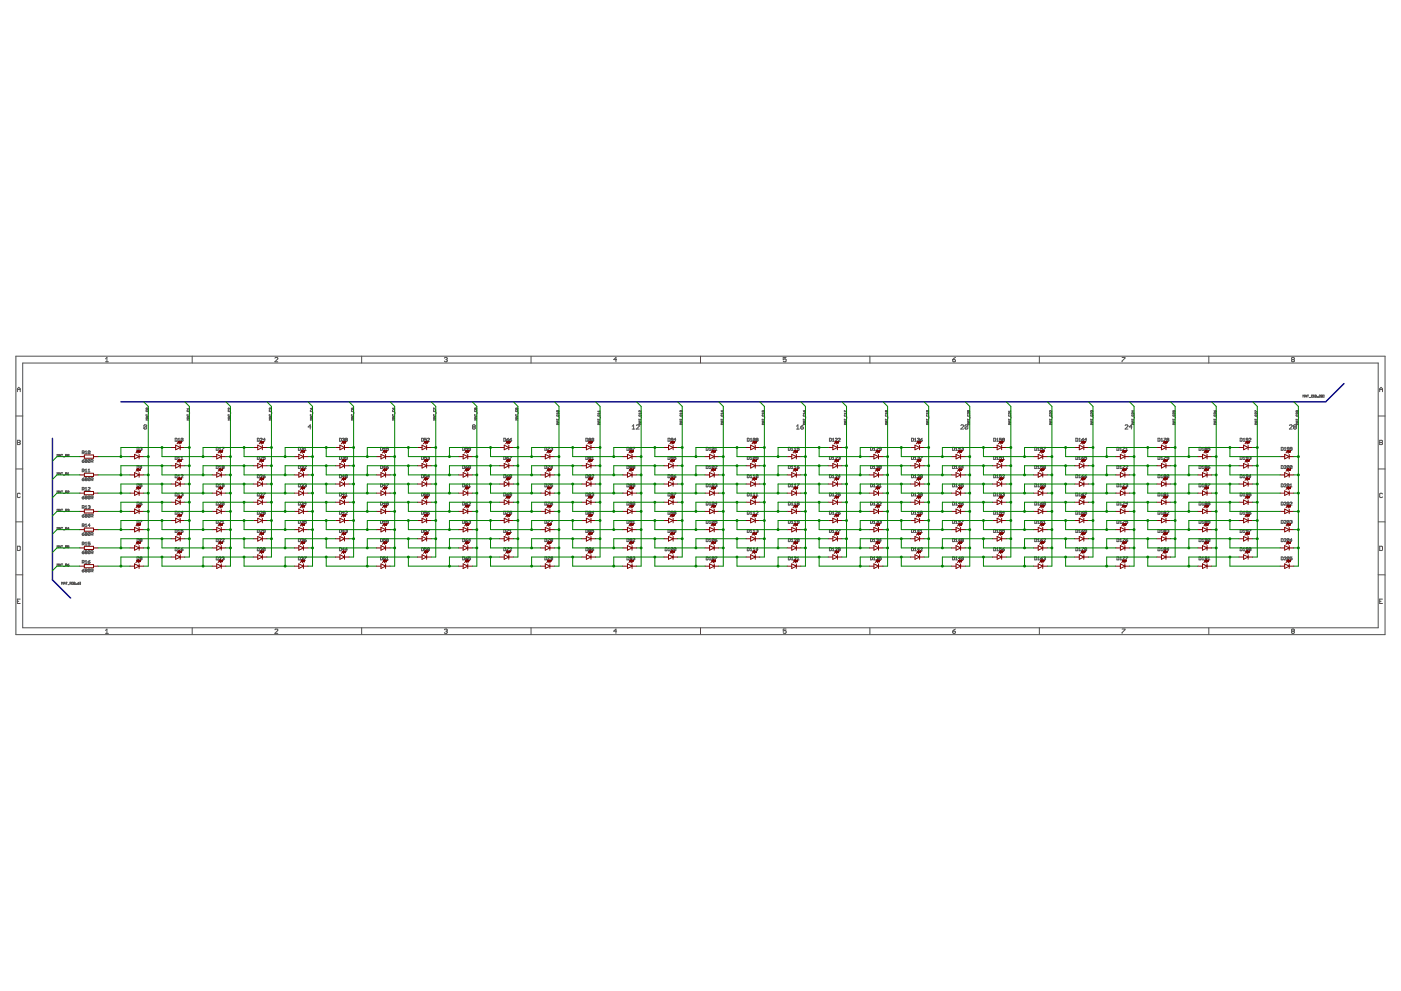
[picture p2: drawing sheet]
<svg xmlns="http://www.w3.org/2000/svg" width="420mm" height="297mm" viewBox="0 0 420 297" stroke-linecap="round" stroke-linejoin="round" font-family="sans-serif">
<g fill="none" stroke="#505050" stroke-width=".3">
<path d="M4.8 106.8h410.6v83.4h-410.6zM5.2 117.4v-.9l.4-.4 .5 .4v.9M5.2 116.8h.9M6.8 108.8h406.5v79.4h-406.5zM31.6 107.6l.5-.5v1.3M31.6 108.4h.9M57.6 106.8v2M82.4 107.4l.3-.3 .6 .3-.9 1h.9M108.5 106.8v2M133.3 107.4l.6-.3 .2 .3-.2 .4M133.7 107.8h.2M133.9 107.8l.2 .2-.2 .4-.6-.2"/>
<path d="M159.3 106.8v2M184.9 107.8h-.8l.6-.7v1.3M210.1 106.8v2M235.8 107.1h-.9v.7l.6-.2 .3 .6-.3 .2-.6-.2M260.9 106.8v2M285.7 107.8h.6l.3 .4-.7 .2zM286.6 107.1l-.9 .7M311.7 106.8v2M336.5 107.1h.9l-.9 1.3M362.5 106.8v2M387.5 107.8l-.2-.2 .2-.5 .7 .3-.2 .4M387.5 107.8l-.2 .2 .2 .4 .7-.2-.2-.4"/>
<path d="M387.5 107.8h.5M390.8 119v-.6l.2 .2 .2-.2v.6M391.4 119l.2-.6 .2 .6M391.4 118.7h.4M392 118.4h.5M392.2 118.4v.6M392.7 119.1h.4M393.7 118.5h-.4v.5h.4M394.1 118.4h-.2v.6h.2M394.8 118.5l-.4-.1-.1 .6M394.8 118.5v.5h-.5M394.8 118.5l-.5 .5"/>
<path d="M395 119h.1M395.3 119h.1M395.6 118.5h.4l-.4 .5h.4M396.3 118.7h.2M396.3 118.7v-.3l.3 .1-.1 .2M396.3 118.7v.3h.3l-.1-.3M396.9 118.4h.2v.6h-.2M413.8 116.8h.8M413.8 117.4v-.9l.4-.4 .4 .4v.9M4.8 124.7h2M5.2 132h.7l.2 .2-.2 .4 .2 .5-.2 .2h-.7zM5.2 132.6h.7"/>
<path d="M17.1 136.8v-.6l.2 .2 .2-.2v.6M17.7 136.8l.2-.6 .3 .6M17.7 136.5h.5M18.4 136.2h.4M18.6 136.2v.6M19 136.9h.4M19.6 136.6h.4l.1-.3-.5-.1v.6M19.9 136.6l.2 .2M20.7 136.3l-.1 .5-.3-.1M20.7 136.3h-.4v.4M20.7 136.3l-.4 .4M24.7 135.7h.4l.2-.4-.6-.2v.9"/>
<path d="M24.7 138.2h.4l.2 .3-.5 .1zM25 135.7l.3 .3M25.3 137.7l-.6 .5M25.5 135.4l.3-.3v.9M25.5 136h.6M25.7 138.2v.4l.4-.1-.1-.3M25.7 138.2h.3M25.7 138.2v-.5l.4 .2-.1 .3M27 137.9l-.1 .7-.5-.1M27 137.9l-.4-.2-.2 .8M27 135.3h-.6v.6M27 135.3v.6h-.6"/>
<path d="M27 137.9l-.6 .6M27 135.3l-.6 .6M27.3 138.3h.4l.2-.4-.6-.2v.9M27.6 138.3l.3 .3M41.1 134.1l.6 .1-.2 .8h-.4zM41.1 139.6l.6 .1-.2 .7h-.4zM42 134.2l.4-.1v.4M42.3 134.5h.1M42.4 134.5v.5l-.4-.2M43.8 124.4h.6M43.8 124.2v.4M43.9 122.3h.4v.4"/>
<path d="M43.9 122.3v.4h.4M43.9 123v.4h.4v-.4M43.9 122.3l.4 .4M44 127.6l-.7-.3-.1 .3v.8M44 127.6v.8l-.2 .2-.6-.2M44 127.6l-.8 .8M44.1 124.8v.5M44.4 125.5h-.6l.2 .2-.2 .2h.6M44.4 124.8l-.6 .3 .6 .2M44.5 123.6v.4M52.5 136.8l.6 .2-.1 .7h-.5zM52.5 131.4l.6 .1-.1 .7h-.5z"/>
<path d="M53.4 137.7h.6M53.4 132.2h.6M53.4 131.7l.3-.3v.8M53.4 137.1l.3-.3v.9M54.3 137.7h.6M54.3 137.1l.3-.3v.9M54.9 131.5l-.6 .6M54.9 131.5v.6h-.6M54.9 131.5l-.5-.1-.1 .7M56.1 124.4h.6M56.1 124.2v.4M56.2 123v.4l.5-.1-.1-.3"/>
<path d="M56.4 124.8v.5M56.7 125.5h-.6l.2 .2-.2 .2h.6M56.7 122.5h-.6l.2 .2M56.7 124.8l-.6 .3 .6 .2M56.7 122.3v.4M56.9 123.6v.4M64.9 134.1l.5 .1-.1 .8h-.4zM64.9 139.6l.5 .1-.1 .7h-.4zM65.7 135h.6M65.7 134.4l.3-.3v.9M65.7 139.9l.3-.3v.8M66.6 134.1h.6l-.6 .9"/>
<path d="M68.4 124.4h.7M68.4 124.2v.4M68.5 123v.4h.5v-.4M68.7 124.8v.5M69.1 122.3v.4l-.5-.4-.2 .1 .1 .3M69.1 125.5h-.7l.2 .2-.2 .2h.7M69.1 124.8l-.7 .3 .7 .2M69.2 123.6v.4M77.2 136.8l.5 .2-.1 .7h-.4zM77.2 131.4l.5 .1-.1 .7h-.4zM78 137h.6l-.6 .7h.6M78 131.5h.6l-.6 .7h.6"/>
<path d="M79.5 136.8h-.6v.5h.6l-.1 .4-.5-.1M79.5 131.8h-.6l.5-.4v.8M80.8 124.4h.6M80.8 124.2v.4M80.9 123v.4h.4v-.4M81.1 122.4h.3l-.1 .3M81.1 122.4h-.3l.1 .3M81.1 122.4v.1M81.1 124.8v.5M81.4 125.5h-.6l.2 .2-.2 .2h.6M81.4 124.8l-.6 .3 .6 .2M81.5 123.6v.4"/>
<path d="M89.5 134.1l.6 .1-.2 .8h-.4zM89.5 139.6l.6 .1-.2 .7h-.4zM90.4 134.2l.4-.1v.4M90.4 139.7l.4-.1v.4M90.7 134.5h.1M90.8 134.5v.5l-.4-.2M91.2 135h.6M91.2 139.7h.6l-.6 .7h.6M91.2 134.4l.3-.3v.9M93.1 124.2v.4M93.1 124.4h.6M93.2 123v.4h.4v-.4"/>
<path d="M93.3 128h-.9l.6-.7v1.3M93.4 122.3v.4l-.3-.3h.6M93.4 124.8v.5M93.7 125.5h-.6l.2 .2-.2 .2h.6M93.7 124.8l-.6 .3 .6 .2M93.8 123.6v.4M101.8 136.8l.6 .2-.2 .7h-.4zM101.8 131.4l.6 .1-.2 .7h-.4zM102.7 131.5l.4-.1v.4M102.7 137l.4-.2v.5M103 131.8h.1M103 137.3h.1"/>
<path d="M103.1 137.3v.4l-.4-.1M103.1 131.8v.4l-.4-.1M103.7 131.8v.4l.5-.1-.2-.3M103.7 131.8v-.4l.5 .1-.2 .3M103.7 131.8h.3M104.2 137.3h-.5v-.5l.5 .2v.6h-.6M105.4 122.3v.4h.3v-.4l.3 .1-.1 .3M105.4 124.4h.6M105.4 124.2v.4M105.5 123v.4h.4v-.4M105.7 124.8v.5M106 125.5h-.6l.2 .2-.2 .2h.6"/>
<path d="M106 124.8l-.6 .3 .6 .2M106.1 123.6v.4M114.1 134.1l.6 .1-.1 .8h-.5zM114.1 139.6l.6 .1-.1 .7h-.5zM115.6 134.5h-.6l.4-.4v.9M116.5 134.1h-.6v.4l.4-.1 .2 .4h-.6M116.5 139.6l-.6 .4M117.7 124.4h.6M117.7 124.2v.4M117.7 122.3l.3 .4M117.8 123v.4l.5-.1-.1-.3M118 122.4l.2-.1 .1 .3-.3 .1z"/>
<path d="M118 124.8v.5M118.3 124.8l-.6 .3 .6 .2M118.3 125.5h-.6l.2 .2-.2 .2h.6M118.4 123.6v.4M126.4 136.8l.6 .2-.1 .7h-.5zM126.4 131.4l.6 .1-.1 .7h-.5zM127.9 136.8h-.6v.5h.6l-.1 .4-.5-.1M127.9 131.4h-.6v.4l.5-.1 .1 .4h-.6M128.2 131.5h.6l-.6 .7h.6M128.2 137l.5-.2v.5M128.5 137.3h.2M128.7 137.3v.4l-.5-.1"/>
<path d="M130 124.4h.7M130 122.7v-.4l.7 .4M130 124.2v.4M130.1 123v.4l.6-.1-.1-.3M130.3 124.8v.5M130.7 125.5h-.7l.2 .2-.2 .2h.7M130.7 124.8l-.7 .3 .7 .2M130.8 123.6v.4M138.8 134.1l.5 .1-.1 .8h-.4zM138.8 139.6l.5 .1-.1 .7h-.4zM140.2 134.1h-.6v.4h.6l-.1 .5-.5-.2M140.2 139.6l-.6 .4"/>
<path d="M141.1 134.5h-.4v-.4l.4 .1v.6h-.6M141.1 139.7l-.1 .7-.5-.1M141.1 139.7l-.4-.1-.2 .7M141.1 139.7l-.6 .6M141.9 128l-.2-.2 .2-.5 .6 .3-.2 .4M141.9 128l-.2 .2 .2 .4 .6-.2-.2-.4M141.9 128h.4M142.3 124.4h.7M142.3 124.2v.4M142.5 123v.4h.4v-.4M142.7 122.4h.3l-.1 .3-.2-.1M142.7 122.4h-.4l.2 .3 .2-.1"/>
<path d="M142.7 122.4v.2M142.7 124.8v.5M143 124.8l-.7 .3 .7 .2M143 125.5h-.7l.3 .2-.3 .2h.7M143.1 123.6v.4M151.1 136.8l.6 .2-.2 .7h-.4zM151.1 131.4l.6 .1-.2 .7h-.4zM152 137.3h.4l.1 .3-.4 .1zM152 131.8h.4l.1 .3-.4 .1zM152.5 131.4l-.5 .4M152.5 136.8l-.5 .5M152.8 131.8h.5l.1 .3-.4 .1z"/>
<path d="M152.8 136.8h.6l-.6 .9M153.4 131.4l-.6 .4M154.7 124.4h.6M154.7 124.2v.4M154.8 123v.4l.5-.1-.1-.3M155 122.3v.3h-.3l.1-.3h.4v.4M155 124.8v.5M155.3 125.5h-.6l.2 .2-.2 .2h.6M155.3 124.8l-.6 .3 .6 .2M155.4 123.6v.4M163.4 134.1l.6 .1-.2 .8h-.4zM163.4 139.6l.6 .1-.2 .7h-.4z"/>
<path d="M164.3 134.1h.6l-.6 .9M164.3 139.6h.6l-.6 .8M165.2 134.2l.4-.1v.4M165.5 134.5h.1M165.6 134.5v.5l-.4-.2M167 125.8h.6M167 125.6v.4M167.1 123.1v.4h.4M167.1 123.1l.4 .4M167.1 123.1l.5 .1-.1 .3M167.1 124.3v.4l.5-.1-.1-.3M167.3 126.2v.4"/>
<path d="M167.6 126.8h-.6l.2 .2-.2 .3h.6M167.6 126.2l-.6 .2 .6 .2M167.6 123.7v.4M167.6 123.9h-.6l.2 .2M167.7 124.9v.5M175.7 136.8l.6 .2-.2 .7h-.4zM175.7 131.4l.6 .1-.2 .7h-.4zM176.7 137.3v.4l.5-.1-.2-.3M176.7 131.8v.4l.5-.1-.2-.3M176.7 131.8v-.4l.5 .1-.2 .3M176.7 137.3v-.5l.5 .2-.2 .3M176.7 131.8h.3"/>
<path d="M176.7 137.3h.3M177.5 137.7h.6M177.5 137.1l.3-.3v.9M178.1 131.5l-.2 .7-.4-.1M178.1 131.5h-.6v.6M178.1 131.5l-.6 .6M179.3 125.8h.6M179.3 125.6v.4M179.4 124.3v.4h.4v-.4M179.6 126.2v.4M179.9 126.2l-.6 .2 .6 .2M179.9 126.8h-.6l.2 .2-.2 .3h.6"/>
<path d="M179.9 123.9h-.6l.2 .2M179.9 123.1v.4M179.9 123.7v.4M179.9 123.3h-.6l.2 .2M180 124.9v.5M188 134.1l.6 .1-.1 .8h-.5zM188 139.6l.6 .1-.1 .7h-.5zM189.1 134.5v.5l.4-.2-.1-.3M189.1 134.5v-.4l.4 .1-.1 .3M189.1 134.5h.3M189.6 128.6h.8M189.6 127.8l.4-.5v1.3"/>
<path d="M189.8 134.1h.6l-.6 .9M190.9 127.6l.2-.3 .6 .3-.8 1h.8M191.6 125.8h.7M191.6 125.6v.4M191.7 124.3v.4l.6-.1-.1-.3M191.9 126.2v.4M192.3 123.1v.4l-.5-.4-.2 .1 .1 .3M192.3 126.8h-.7l.2 .2-.2 .3h.7M192.3 126.2l-.7 .2 .7 .2M192.3 123.9h-.7l.2 .2M192.3 123.7v.4M192.4 124.9v.5"/>
<path d="M200.3 136.8l.6 .2-.1 .7h-.5zM200.3 131.4l.6 .1-.1 .7h-.5zM201.8 137.3h-.4v-.5l.4 .2v.6h-.6M201.8 131.8h-.4v-.4l.4 .1v.6h-.6M202.7 136.8h-.6v.5h.6l-.2 .4-.4-.1M202.7 131.8h-.6l.4-.4v.8M203.9 125.8h.7M203.9 125.6v.4M204 124.3v.4h.5v-.4M204.3 123.2h-.4l.1 .3M204.3 123.2h.3l-.1 .3M204.3 123.2v.1"/>
<path d="M204.3 126.2v.4M204.6 126.2l-.7 .2 .7 .2M204.6 126.8h-.7l.3 .2-.3 .3h.7M204.6 123.9h-.7l.3 .2M204.6 123.7v.4M204.7 124.9v.5M211.8 134.1l.6 .1-.2 .8h-.4zM211.8 139.6l.6 .1-.2 .7h-.4zM212.7 135h.6M212.7 134.4l.3-.3v.9M212.7 139.9l.3-.3v.8M214.1 134.2v.6h-.5"/>
<path d="M214.1 134.2l-.4-.1-.1 .7M214.1 139.7l-.1 .7-.4-.1M214.1 139.7l-.4-.1-.1 .7M214.1 134.2l-.5 .6M214.1 139.7l-.5 .6M214.4 135h.6M214.4 139.7h.6l-.6 .7h.6M214.4 134.4l.3-.3v.9M216.3 125.8h.6M216.3 125.6v.4M216.4 124.3v.4l.5-.1-.1-.3M216.6 123.1v.4l-.3-.3h.6"/>
<path d="M216.6 126.2v.4M216.9 126.8h-.6l.2 .2-.2 .3h.6M216.9 126.2l-.6 .2 .6 .2M216.9 123.9h-.6l.2 .2M216.9 123.7v.4M217 124.9v.5M224.1 136.8l.6 .2-.2 .7h-.4zM224.1 131.4l.6 .1-.2 .7h-.4zM225 137.7h.6M225 132.2h.6M225 131.7l.3-.3v.8M225 137.1l.3-.3v.9"/>
<path d="M226.5 137l-.2 .7-.4-.1M226.5 131.5v.6h-.6M226.5 131.5l-.5-.1-.1 .7M226.5 137l-.5-.2-.1 .8M226.5 131.5l-.6 .6M226.5 137l-.6 .6M226.9 131.8v.4l.4-.1-.1-.3M226.9 131.8v-.4l.4 .1-.1 .3M226.9 131.8h.3M227.3 137.3l-.5-.2 .1-.3 .4 .2v.6h-.5M228.6 123.1v.4h.3v-.4l.3 .1-.1 .3M228.6 125.8h.6"/>
<path d="M228.6 125.6v.4M228.7 124.3v.4l.5-.1-.1-.3M228.9 126.2v.4M229.2 126.8h-.6l.2 .2-.2 .3h.6M229.2 126.2l-.6 .2 .6 .2M229.2 123.9h-.6l.2 .2M229.2 123.7v.4M229.3 124.9v.5M236.4 134.1l.6 .1-.1 .8h-.5zM236.4 139.6l.6 .1-.1 .7h-.5zM237.3 135h.6M237.3 134.4l.3-.3v.9"/>
<path d="M237.3 139.9l.3-.3v.8M238.2 135h.6M238.2 134.4l.3-.3v.9M238.2 139.9l.3-.3v.8M238.9 128.6h.8M238.9 127.8l.4-.5v1.3M239.6 134.1h-.5v.4h.5l-.1 .5-.4-.2M239.6 139.6l-.5 .4M240.1 128h.7l.2 .4-.7 .2zM240.9 123.1l.3 .4M240.9 125.8h.6M240.9 125.6v.4"/>
<path d="M241 127.3l-.9 .7M241 124.3v.4l.5-.1-.1-.3M241.2 123.2l.2-.1 .1 .3-.3 .1zM241.2 126.2v.4M241.5 126.8h-.6l.2 .2-.2 .3h.6M241.5 126.2l-.6 .2 .6 .2M241.5 123.9h-.6l.2 .2M241.5 123.7v.4M241.6 124.9v.5M248.8 136.8l.5 .2-.1 .7h-.4zM248.8 131.4l.5 .1-.1 .7h-.4zM249.6 137.7h.6"/>
<path d="M249.6 132.2h.6M249.6 131.7l.3-.3v.8M249.6 137.1l.3-.3v.9M250.5 137h.6l-.6 .7h.6M250.5 131.5h.6l-.6 .7h.6M251.4 131.5h.6l-.6 .7h.6M251.4 137l.4-.2v.5M251.7 137.3h.1M251.8 137.3v.4l-.4-.1M253.2 125.8h.7M253.2 123.5v-.4l.7 .4M253.2 125.6v.4"/>
<path d="M253.3 124.3v.4l.6-.1-.2-.3M253.5 126.2v.4M253.9 126.2l-.7 .2 .7 .2M253.9 126.8h-.7l.2 .2-.2 .3h.7M253.9 123.9h-.7l.2 .2M253.9 123.7v.4M254 124.9v.5M261.1 134.1l.5 .1-.1 .8h-.4zM261.1 139.6l.5 .1-.1 .7h-.4zM261.9 135h.6M261.9 134.4l.3-.3v.9M261.9 139.9l.3-.3v.8"/>
<path d="M262.8 134.2h.6l-.6 .8h.6M262.8 139.7l.5-.1v.4M264.3 134.5h-.5v-.4l.5 .1v.6h-.6M264.3 139.7v.6h-.6M264.3 139.7l-.5-.1-.1 .7M264.3 139.7l-.6 .6M265.5 125.8h.7M265.5 125.6v.4M265.6 124.3v.4h.5v-.4M265.9 123.2h.3l-.1 .3-.2-.1M265.9 123.2h-.4l.1 .3 .3-.1M265.9 123.2v.2"/>
<path d="M265.9 126.2v.4M266.2 126.8h-.7l.2 .2-.2 .3h.7M266.2 126.2l-.7 .2 .7 .2M266.2 123.9h-.7l.2 .2M266.2 123.7v.4M266.3 124.9v.5M273.4 136.8l.6 .2-.2 .7h-.4zM273.4 131.4l.6 .1-.2 .7h-.4zM274.3 137.7h.5M274.3 132.2h.5M274.3 131.7l.3-.3v.8M274.3 137.1l.3-.3v.9"/>
<path d="M275.1 131.5l.5-.1v.4M275.1 137l.5-.2v.5M275.4 131.8h.2M275.4 137.3h.2M275.6 137.3v.4l-.5-.1M275.6 131.8v.4l-.5-.1M276 131.8h.5l.1 .3-.4 .1zM276 136.8h.6l-.6 .9M276.6 131.4l-.6 .4M277.9 125.8h.6M277.9 125.6v.4M278 124.3v.4h.4v-.4"/>
<path d="M278.2 123.1l-.1 .4-.2-.1 .1-.3h.4v.4M278.2 126.2v.4M278.5 126.8h-.6l.2 .2-.2 .3h.6M278.5 126.2l-.6 .2 .6 .2M278.5 123.9h-.6l.2 .2M278.5 123.7v.4M278.6 124.9v.5M285.7 134.1l.6 .1-.2 .8h-.4zM285.7 139.6l.6 .1-.2 .7h-.4zM286.6 135h.6M286.6 134.4l.3-.3v.9M286.6 139.9l.3-.3v.8"/>
<path d="M288 134.5h-.5l.4-.4v.9M288.1 127.6l.3-.3 .6 .3-.9 1h.9M288.3 134.2l.5-.1v.4M288.6 134.5h.2M288.8 134.5v.5l-.5-.2M290.2 125.8h.6M290.2 125.6v.4M290.2 127.6l-.2-.3-.6 .3v.8M290.2 127.6v.8l-.2 .2-.6-.2M290.2 127.6l-.8 .8M290.3 123.1l.5 .1-.1 .3M290.3 124.3v.4l.5-.1-.1-.3"/>
<path d="M290.3 123.1v.4h.4M290.3 123.1l.4 .4M290.5 126.2v.4M290.8 126.8h-.6l.2 .2-.2 .3h.6M290.8 126.2l-.6 .2 .6 .2M290.8 123.7v.4l-.4-.4-.2 .1 .1 .3M290.9 124.9v.5M298 136.8l.6 .2-.2 .7h-.4zM298 131.4l.6 .1-.2 .7h-.4zM298.9 137.7h.6M298.9 132.2h.6M298.9 131.7l.3-.3v.8"/>
<path d="M298.9 137.1l.3-.3v.9M300.4 136.8h-.6v.5h.6l-.2 .4-.4-.1M300.4 131.4h-.6v.4l.4-.1 .2 .4h-.6M300.7 137.7h.5M300.7 137.1l.2-.3v.9M301.2 131.5v.6h-.5M301.2 131.5l-.4-.1-.1 .7M301.2 131.5l-.5 .6M302.5 125.8h.6M302.5 125.6v.4M302.6 124.3v.4h.4v-.4M302.8 126.2v.4"/>
<path d="M303.1 126.2l-.6 .2 .6 .2M303.1 126.8h-.6l.2 .2-.2 .3h.6M303.1 123.3h-.6l.2 .2M303.1 123.7v.4l-.4-.4-.2 .1 .1 .3M303.1 123.1v.4M303.2 124.9v.5M310.3 134.1l.6 .1-.1 .8h-.5zM310.3 139.6l.6 .1-.1 .7h-.5zM311.2 135h.6M311.2 139.9l.3-.3v.8M311.2 134.4l.3-.3v.9M312.7 134.1h-.6v.4l.4-.1 .2 .4h-.6"/>
<path d="M312.7 139.6h-.6v.4h.6l-.2 .4-.4-.1M313 134.1h.6l-.6 .9M314.8 125.8h.6M314.8 125.6v.4M314.9 124.3v.4l.5-.1-.1-.3M315.1 126.2v.4M315.4 126.8h-.6l.2 .2-.2 .3h.6M315.4 126.2l-.6 .2 .6 .2M315.4 123.1v.4l-.4-.4-.2 .1 .1 .3M315.4 123.7v.4l-.4-.4-.2 .1 .1 .3M315.5 124.9v.5M322.6 136.8l.6 .2-.1 .7h-.5z"/>
<path d="M322.6 131.4l.6 .1-.1 .7h-.5zM323.5 137.7h.6M323.5 132.2h.6M323.5 131.7l.3-.3v.8M323.5 137.1l.3-.3v.9M324.4 137.3h.4l.2 .3-.4 .1zM324.4 131.8h.4l.2 .3-.4 .1zM325 131.4l-.6 .4M325 136.8l-.6 .5M325.9 136.8h-.6v.5h.6l-.2 .4-.4-.1M325.9 131.8h-.6l.4-.4v.8M327.1 125.8h.6"/>
<path d="M327.1 125.6v.4M327.2 124.3v.4l.5-.1-.1-.3M327.4 123.2h.3l-.1 .3M327.4 123.2h-.3l.1 .3M327.4 123.2v.1M327.4 126.2v.4M327.7 126.8h-.6l.2 .2-.2 .3h.6M327.7 126.2l-.6 .2 .6 .2M327.7 123.7v.4l-.4-.4-.2 .1 .1 .3M327.9 124.9v.5M335 134.1l.6 .1-.2 .8h-.4zM335 139.6l.6 .1-.2 .7h-.4z"/>
<path d="M335.9 135h.5M335.9 134.4l.2-.3v.9M335.9 139.9l.2-.3v.8M336.7 134.1h.6l-.6 .9M336.7 139.6h.6l-.6 .8M337.4 127.6l.2-.3 .7 .3-.9 1h.9M337.6 135h.6M337.6 139.7h.6l-.6 .7h.6M337.6 134.4l.3-.3v.9M339.4 125.8h.7M339.4 125.6v.4M339.5 128h-.8l.6-.7v1.3"/>
<path d="M339.6 124.3v.4l.5-.1-.1-.3M339.7 123.1v.4l-.3-.3h.7M339.7 126.2v.4M340.1 126.8h-.7l.3 .2-.3 .3h.7M340.1 126.2l-.7 .2 .7 .2M340.1 123.7v.4l-.4-.4-.3 .1 .2 .3M340.2 124.9v.5M347.3 136.8l.6 .2-.2 .7h-.4zM347.3 131.4l.6 .1-.2 .7h-.4zM348.2 137.7h.6M348.2 132.2h.6M348.2 131.7l.3-.3v.8"/>
<path d="M348.2 137.1l.3-.3v.9M349.1 131.4h.5l-.5 .8M349.1 136.8h.5l-.5 .9M350.1 131.8v.4l.4-.1-.1-.3M350.1 131.8v-.4l.4 .1-.1 .3M350.1 131.8h.3M350.5 137.3h-.4v-.5l.4 .2v.6h-.6M351.8 123.1v.4h.3v-.4l.3 .1-.1 .3M351.8 125.8h.6M351.8 125.6v.4M351.9 124.3v.4l.5-.1-.1-.3M352.1 126.2v.4"/>
<path d="M352.4 126.8h-.6l.2 .2-.2 .3h.6M352.4 126.2l-.6 .2 .6 .2M352.4 123.7v.4l-.4-.4-.2 .1 .1 .3M352.5 124.9v.5M359.6 134.1l.6 .1-.2 .8h-.4zM359.6 139.6l.6 .1-.2 .7h-.4zM360.5 135h.6M360.5 134.4l.3-.3v.9M360.5 139.9l.3-.3v.8M361.5 134.5v.5l.4-.2-.1-.3M361.5 134.5v-.4l.4 .1-.1 .3M361.5 134.5h.3"/>
<path d="M362.8 134.1h-.6v.4h.6l-.1 .5-.5-.2M362.8 139.6l-.6 .4M364.1 123.1l.3 .4M364.1 125.8h.6M364.1 125.6v.4M364.2 124.3v.4h.4v-.4M364.4 123.2h.3l-.1 .3h-.2zM364.4 126.2v.4M364.7 126.8h-.6l.2 .2-.2 .3h.6M364.7 126.2l-.6 .2 .6 .2M364.7 123.7v.4l-.4-.4-.2 .1 .1 .3M364.8 124.9v.5"/>
<path d="M371.9 136.8l.6 .2-.1 .7h-.5zM371.9 131.4l.6 .1-.1 .7h-.5zM372.8 137.7h.6M372.8 132.2h.6M372.8 131.7l.3-.3v.8M372.8 137.1l.3-.3v.9M374.3 137.3h-.5v-.5l.5 .2v.6h-.6M374.3 131.8h-.5v-.4l.5 .1v.6h-.6M374.6 131.5h.6l-.6 .7h.6M374.6 137l.4-.2v.5M374.9 137.3h.1M375 137.3v.4l-.4-.1"/>
<path d="M376.4 125.8h.6M376.4 123.5v-.4l.6 .4M376.4 125.6v.4M376.5 124.3v.4h.4v-.4M376.7 126.2v.4M377 126.8h-.6l.2 .2-.2 .3h.6M377 126.2l-.6 .2 .6 .2M377 123.7v.4l-.4-.4-.2 .1 .1 .3M377.1 124.9v.5M384.2 134.1l.6 .1-.1 .8h-.5zM384.2 139.6l.6 .1-.1 .7h-.5zM385.1 135h.6"/>
<path d="M385.1 139.7h.6l-.6 .7h.6M385.1 134.4l.3-.3v.9M386.6 134.5l-.6-.1 .1-.3 .5 .1v.6h-.6M386.6 139.7l-.2 .7-.4-.1M386.6 139.7l-.5-.1-.1 .7M386.6 139.7l-.6 .6M386.7 127.6l.2-.3 .6 .3-.8 1h.8M387.5 134.5l-.6-.1 .1-.3 .5 .1v.6h-.6M387.5 139.7l-.2 .7-.4-.1M387.5 139.7l-.5-.1-.1 .7M387.5 139.7l-.6 .6M388.2 128l-.3-.2 .3-.5 .6 .3-.2 .4"/>
<path d="M388.2 128l-.3 .2 .3 .4 .6-.2-.2-.4M388.2 128h.4M388.7 125.8h.6M388.7 125.6v.4M388.8 124.3v.4h.4v-.4M389 123.2h.3l-.1 .3-.2-.1M389 123.2h-.3l.1 .3 .2-.1M389 123.2v.2M389 126.2v.4M389.3 126.8h-.6l.2 .2-.2 .3h.6M389.3 126.2l-.6 .2 .6 .2M389.3 123.7v.4l-.4-.4-.2 .1 .1 .3"/>
<path d="M389.4 124.9v.5M413.3 124.7h2.1M413.8 132h.6l.2 .2-.2 .4 .2 .5-.2 .2h-.6zM413.8 132.6h.6M4.8 140.6h2M4.8 156.4h2M6.1 148.1l-.2-.3-.7 .3v.8l.2 .2 .7-.2M17.1 142.3v-.6l.2 .2 .2-.2v.6M17.1 147.8v-.6l.2 .2 .2-.2v.6M17.1 153.2v-.6l.2 .2 .2-.2v.6M17.1 158.7v-.6l.2 .2 .2-.2v.6M17.7 142.3l.2-.6 .3 .6"/>
<path d="M17.7 147.8l.2-.6 .3 .6M17.7 153.2l.2-.6 .3 .6M17.7 158.7l.2-.6 .3 .6M17.7 142h.5M17.7 147.5h.5M17.7 152.9h.5M17.7 158.4h.5M18.4 141.7h.4M18.4 147.2h.4M18.4 152.6h.4M18.4 158.1h.4M18.6 141.7v.6"/>
<path d="M18.6 147.2v.6M18.6 152.6v.6M18.6 158.1v.6M19 142.4h.4M19 147.9h.4M19 153.4h.4M19 158.8h.4M19.6 158.5h.4l.1-.3-.5-.1v.6M19.6 147.6h.4l.1-.3-.5-.1v.6M19.6 142.1h.4l.1-.3-.5-.1v.6M19.6 153h.4l.1-.3-.5-.1v.6M19.9 142.1l.2 .2"/>
<path d="M19.9 147.6l.2 .2M19.9 153l.2 .2M19.9 158.5l.2 .2M20.3 142.3h.4M20.3 147.3h.4l-.4 .5h.4M20.3 152.7l.3-.1v.3M20.3 141.9l.2-.2v.6M20.5 152.9h.1M20.6 152.9v.3l-.3-.1M20.7 158.4h-.4l.3-.3v.6M24.7 141.2h.4l.2-.4-.6-.2v.9M24.7 149.1h.4l.2 .3-.5 .1z"/>
<path d="M24.7 143.6h.4l.2 .3-.5 .2zM24.7 146.7h.4l.2-.5-.6-.1v.9M24.7 152.1l.6-.1-.2-.4h-.4v.8M24.7 154.6h.4l.2 .3-.5 .1zM24.7 157.6h.4l.2-.4-.6-.2v.9M25 146.7l.3 .3M25 157.6l.3 .3M25 141.2l.3 .3M25 152.1l.3 .3M25.3 143.2l-.6 .4M25.3 148.7l-.6 .4M25.3 154.1l-.6 .5"/>
<path d="M25.3 159.6l-.6 .5M25.5 140.9l.3-.3v.9M25.5 146.4l.3-.3v.9M25.5 151.8l.3-.2v.8M25.5 157.3l.3-.3v.9M25.5 141.5h.6M25.5 147h.6M25.5 152.4h.6M25.5 157.9h.6M25.7 149.1h.3M25.7 143.6v-.4l.4 .1-.1 .3M25.7 143.6v.5l.4-.2-.1-.3"/>
<path d="M25.7 149.1v-.4l.4 .1-.1 .3M25.7 149.1v.4l.4-.1-.1-.3M25.7 154.6v-.5l.4 .2-.1 .3M25.7 154.6v.4l.4-.1-.1-.3M25.7 143.6h.3M25.7 154.6h.3M26.4 146.2h.6l-.6 .8h.6M26.4 151.7l.5-.1v.4M26.4 141.5h.6M26.4 140.9l.3-.3v.9M26.7 152h.2M26.9 152v.4l-.5-.1"/>
<path d="M27 143.3l-.4-.1-.2 .7M27 148.8l-.4-.1-.2 .7M27 154.3l-.4-.2-.2 .8M27 159.8l-.4-.2-.2 .7M27 143.3l-.1 .8-.5-.2M27 148.8l-.1 .7-.5-.1M27 154.3l-.1 .7-.5-.1M27 159.8l-.1 .7-.5-.2M27 143.3l-.6 .6M27 148.8l-.6 .6M27 154.3l-.6 .6M27 159.8l-.6 .5"/>
<path d="M27 157.5h-.6l.5-.5v.9M27.3 143.8l.6-.2-.2-.4h-.4v.9M27.3 149.2h.4l.2-.4-.6-.1v.8M27.3 154.7h.4l.2-.4-.6-.2v.9M27.6 143.8l.3 .3M27.6 149.2l.3 .3M27.6 154.7l.3 .3M41.1 145l.6 .2-.2 .7h-.4zM41.1 150.5l.6 .2-.2 .7h-.4zM41.1 156l.6 .1-.2 .8h-.4zM42 151h.4l.2 .3-.5 .1zM42 156h.6l-.6 .9"/>
<path d="M42.6 145h-.6v.5h.6l-.2 .4-.4-.1M42.6 140h-.6l.4-.4v.8M42.6 150.5l-.6 .5M52.5 142.3l.6 .2-.1 .7h-.5zM52.5 147.8l.6 .1-.1 .8h-.5zM52.5 153.2l.6 .2-.1 .7h-.5zM52.5 158.7l.6 .2-.1 .7h-.5zM53.4 143.2h.6M53.4 148.7h.6M53.4 154.1h.6M53.4 159.6h.6M53.4 142.6l.3-.3v.9"/>
<path d="M53.4 148.1l.3-.3v.9M53.4 153.5l.3-.3v.9M53.4 159l.3-.3v.9M54.3 142.5h.6l-.6 .7h.6M54.3 147.9l.4-.1v.4M54.6 148.2h.1M54.7 148.2v.5l-.4-.2M54.9 158.7h-.6v.5h.6l-.2 .4-.4-.2M54.9 153.7h-.6l.4-.5v.9M64.9 145l.5 .2-.1 .7h-.4zM64.9 150.5l.5 .2-.1 .7h-.4zM64.9 156l.5 .1-.1 .8h-.4z"/>
<path d="M65.7 140.4h.6M65.7 145.9h.6M65.7 150.7h.6l-.6 .7h.6M65.7 156.1h.6l-.6 .8h.6M65.7 145.3l.3-.3v.9M66.6 156.9h.6M66.6 156.3l.3-.3v.9M66.8 140v.4l.4-.1-.1-.3M66.8 140v-.4l.4 .1-.1 .3M66.8 140h.3M67.2 150.7h-.6v.6M67.2 145.5l-.6-.2 .2-.3 .4 .2v.6h-.6"/>
<path d="M67.2 150.7v.6h-.6M67.2 150.7l-.6 .6M77.2 142.3l.5 .2-.1 .7h-.4zM77.2 147.8l.5 .1-.1 .8h-.4zM77.2 153.2l.5 .2-.1 .7h-.4zM77.2 158.7l.5 .2-.1 .7h-.4zM78 142.5h.6l-.6 .7h.6M78 147.9h.6l-.6 .8h.6M78 153.4h.6l-.6 .7h.6M78 158.9h.6l-.6 .7h.6M78.9 142.7h.5l.1 .3-.4 .2zM78.9 147.8h.6l-.6 .9"/>
<path d="M79.1 153.7v.4l.4-.1-.1-.3M79.1 153.7v-.5l.4 .2-.1 .3M79.1 153.7h.3M79.5 159.2h-.4v-.5l.4 .2v.5h-.6M79.5 142.3l-.6 .4M89.5 145l.6 .2-.2 .7h-.4zM89.5 150.5l.6 .2-.2 .7h-.4zM89.5 156l.6 .1-.2 .8h-.4zM90.4 150.7l.4-.2v.5M90.4 145.2l.4-.2v.5M90.4 156.1l.4-.1v.4M90.7 156.4h.1"/>
<path d="M90.7 140h.1M90.7 151h.1M90.7 145.5h.1M90.8 145.5v.4l-.4-.1M90.8 140v.4l-.4-.1M90.8 151v.4l-.4-.1M90.8 156.4v.5l-.4-.2M91.2 145.2l.5-.2v.5M91.5 145.5h.2M91.7 145.5v.4l-.5-.1M91.8 151h-.6l.5-.5v.9M91.8 156h-.6v.4h.6l-.1 .5-.5-.2"/>
<path d="M101.8 158.7l.6 .2-.2 .7h-.4zM101.8 142.3l.6 .2-.2 .7h-.4zM101.8 147.8l.6 .1-.2 .8h-.4zM101.8 153.2l.6 .2-.2 .7h-.4zM103.3 148.2h-.6l.4-.4v.9M103.3 153.7h-.6l.4-.5v.9M103.3 142.7h-.6l.4-.4v.9M103.3 159.2h-.6l.4-.5v.9M103.6 148.7h.6M103.6 153.4h.6l-.6 .7h.6M103.6 158.9l.4-.2v.5M103.6 148.1l.3-.3v.9"/>
<path d="M103.9 159.2h.1M104 159.2v.4l-.4-.2M104.2 142.5v.5h-.6M104.2 142.5l-.5-.2-.1 .7M104.2 142.5l-.6 .5M114.1 145l.6 .2-.1 .7h-.5zM114.1 150.5l.6 .2-.1 .7h-.5zM114.1 156l.6 .1-.1 .8h-.5zM115.6 156.4h-.6l.4-.4v.9M115.6 140h-.6l.4-.4v.8M115.6 151h-.6l.4-.5v.9M115.6 145.5h-.6l.4-.5v.9"/>
<path d="M115.9 140h.4l.2 .3-.5 .1zM115.9 145h.6l-.6 .9M116 151v.4l.5-.1-.2-.3M116 151v-.5l.5 .2-.2 .3M116 151h.3M116.5 156.4h-.5v-.4l.5 .1v.6h-.6M126.4 142.3l.6 .2-.1 .7h-.5zM126.4 147.8l.6 .1-.1 .8h-.5zM126.4 153.2l.6 .2-.1 .7h-.5zM126.4 158.7l.6 .2-.1 .7h-.5zM127.9 142.3h-.6v.4l.5-.1 .1 .4h-.6M127.9 147.8h-.6v.4h.6l-.1 .5-.5-.2"/>
<path d="M127.9 153.2h-.6v.5l.5-.2 .1 .5h-.6M127.9 158.7h-.6v.5h.6l-.1 .4-.5-.2M128.2 153.7h.5l.1 .3-.4 .1zM128.2 158.7h.6l-.6 .9M128.8 142.7h-.6l.5-.4v.9M128.8 147.8h-.6v.4h.6l-.1 .5-.5-.2M128.8 153.2l-.6 .5M138.8 145l.5 .2-.1 .7h-.4zM138.8 150.5l.5 .2-.1 .7h-.4zM138.8 156l.5 .1-.1 .8h-.4zM139.6 156.4h.5l.1 .3-.4 .2zM139.6 140h.5l.1 .3-.4 .1z"/>
<path d="M139.6 145.5h.5l.1 .3-.4 .1zM139.6 151h.5l.1 .3-.4 .1zM140.2 145l-.6 .5M140.2 150.5l-.6 .5M140.2 156l-.6 .4M140.5 145.9h.6M140.5 150.7h.6l-.6 .7h.6M140.5 156.1l.5-.1v.4M140.5 145.3l.3-.3v.9M140.8 156.4h.2M141 156.4v.5l-.5-.2M151.1 142.3l.6 .2-.2 .7h-.4z"/>
<path d="M151.1 147.8l.6 .1-.2 .8h-.4zM151.1 153.2l.6 .2-.2 .7h-.4zM151.1 158.7l.6 .2-.2 .7h-.4zM152 142.7h.4l.1 .3-.4 .2zM152 148.2h.4l.1 .3-.4 .2zM152 153.2h.5l-.5 .9M152 158.7h.5l-.5 .9M152.5 142.3l-.5 .4M152.5 147.8l-.5 .4M152.8 159.6h.6M152.8 159l.3-.3v.9M153 142.7v.5l.4-.2-.1-.3"/>
<path d="M153 142.7v-.4l.4 .2-.1 .2M153 142.7h.3M153.4 148.2l-.6-.1 .2-.3 .4 .1v.6h-.6M153.4 153.4v.6h-.6M153.4 153.4l-.4-.2-.2 .8M153.4 153.4l-.6 .6M163.4 145l.6 .2-.2 .7h-.4zM163.4 150.5l.6 .2-.2 .7h-.4zM163.4 156l.6 .1-.2 .8h-.4zM164.3 145h.6l-.6 .9M164.3 150.5h.6l-.6 .9M164.3 156h.6l-.6 .9"/>
<path d="M165.2 151h.4l.1 .3-.4 .1zM165.2 156h.5l-.5 .9M165.7 140h-.5l.4-.4v.8M165.7 145h-.5v.5l.4-.2 .1 .5h-.5M165.7 150.5l-.5 .5M175.7 142.3l.6 .2-.2 .7h-.4zM175.7 147.8l.6 .1-.2 .8h-.4zM175.7 153.2l.6 .2-.2 .7h-.4zM175.7 158.7l.6 .2-.2 .7h-.4zM176.7 142.7v.5l.5-.2-.2-.3M176.7 148.2v.5l.5-.2-.2-.3M176.7 153.7v.4l.5-.1-.2-.3"/>
<path d="M176.7 159.2v.4l.5-.2-.2-.2M176.7 142.7v-.4l.5 .2-.2 .2M176.7 148.2v-.4l.5 .1-.2 .3M176.7 148.2h.3M176.7 153.7v-.5l.5 .2-.2 .3M176.7 153.7h.3M176.7 159.2v-.5l.5 .2-.2 .3M176.7 142.7h.3M176.7 159.2h.3M177.5 142.5h.6l-.6 .7h.6M177.5 147.9l.4-.1v.4M177.8 148.2h.1"/>
<path d="M177.9 148.2v.5l-.4-.2M178.1 158.7h-.6v.5h.6l-.2 .4-.4-.2M178.1 153.7h-.6l.4-.5v.9M188 145l.6 .2-.1 .7h-.5zM188 150.5l.6 .2-.1 .7h-.5zM188 156l.6 .1-.1 .8h-.5zM189.1 140v.4l.4-.1-.1-.3M189.1 140v-.4l.4 .1-.1 .3M189.1 140h.3M189.1 145.5v.4l.4-.1-.1-.3M189.1 145.5v-.5l.4 .2-.1 .3M189.1 145.5h.3"/>
<path d="M189.5 156.4h-.4v-.4l.4 .1v.6h-.6M189.5 151l-.6-.2 .2-.3 .4 .2v.6h-.6M189.8 156.9h.6M189.8 156.3l.3-.3v.9M189.9 140v.4l.5-.1-.2-.3M189.9 140v-.4l.5 .1-.2 .3M189.9 140h.3M190.4 145.5l-.6-.2 .1-.3 .5 .2v.6h-.6M190.4 150.7v.6h-.6M190.4 150.7h-.6v.6M190.4 150.7l-.6 .6M200.3 142.3l.6 .2-.1 .7h-.5z"/>
<path d="M200.3 147.8l.6 .1-.1 .8h-.5zM200.3 153.2l.6 .2-.1 .7h-.5zM200.3 158.7l.6 .2-.1 .7h-.5zM201.8 142.7h-.4v-.4l.4 .2v.5h-.6M201.8 148.2l-.6-.1 .2-.3 .4 .1v.6h-.6M201.8 153.7h-.4v-.5l.4 .2v.6h-.6M201.8 159.2h-.4v-.5l.4 .2v.5h-.6M202.1 142.7h.4l.2 .3-.4 .2zM202.1 147.8h.6l-.6 .9M202.3 153.7v.4l.4-.1-.2-.3M202.3 153.7v-.5l.4 .2-.2 .3M202.3 153.7h.2"/>
<path d="M202.7 159.2l-.6-.2 .2-.3 .4 .2v.5h-.6M202.7 142.3l-.6 .4M211.8 145l.6 .2-.2 .7h-.4zM211.8 150.5l.6 .2-.2 .7h-.4zM211.8 156l.6 .1-.2 .8h-.4zM212.7 140.4h.6M212.7 145.9h.6M212.7 151.4h.6M212.7 156.9h.6M212.7 145.3l.3-.3v.9M212.7 150.8l.3-.3v.9M212.7 156.3l.3-.3v.9"/>
<path d="M214.1 145.2v.6h-.5M214.1 145.2l-.4-.2-.1 .8M214.1 150.7v.6h-.5M214.1 150.7l-.4-.2-.1 .8M214.1 156.1v.6h-.5M214.1 156.1h-.5v.6M214.1 150.7l-.5 .6M214.1 145.2l-.5 .6M214.1 156.1l-.5 .6M214.4 145.2l.5-.2v.5M214.7 145.5h.2M214.9 145.5v.4l-.5-.1"/>
<path d="M215 151h-.6l.5-.5v.9M215 156h-.6v.4h.6l-.1 .5-.5-.2M224.1 142.3l.6 .2-.2 .7h-.4zM224.1 147.8l.6 .1-.2 .8h-.4zM224.1 153.2l.6 .2-.2 .7h-.4zM224.1 158.7l.6 .2-.2 .7h-.4zM225 143.2h.6M225 148.7h.6M225 154.1h.6M225 159.6h.6M225 142.6l.3-.3v.9M225 148.1l.3-.3v.9"/>
<path d="M225 153.5l.3-.3v.9M225 159l.3-.3v.9M225.9 143.2h.6M225.9 148.7h.6M225.9 154.1h.6M225.9 159.6h.6M225.9 142.6l.3-.3v.9M225.9 148.1l.3-.3v.9M225.9 153.5l.3-.3v.9M225.9 159l.3-.3v.9M226.8 148.7h.5M226.8 153.4h.5l-.5 .7h.5"/>
<path d="M226.8 158.9l.4-.2v.5M226.8 148.1l.2-.3v.9M227 159.2h.2M227.2 159.2v.4l-.4-.2M227.3 142.5v.5h-.5M227.3 142.5h-.5v.5M227.3 142.5l-.5 .5M236.4 145l.6 .2-.1 .7h-.5zM236.4 150.5l.6 .2-.1 .7h-.5zM236.4 156l.6 .1-.1 .8h-.5zM237.3 140.4h.6M237.3 145.9h.6"/>
<path d="M237.3 151.4h.6M237.3 156.9h.6M237.3 145.3l.3-.3v.9M237.3 150.8l.3-.3v.9M237.3 156.3l.3-.3v.9M238.2 140.4h.6M238.2 145.9h.6M238.2 151.4h.6M238.2 156.9h.6M238.2 145.3l.3-.3v.9M238.2 150.8l.3-.3v.9M238.2 156.3l.3-.3v.9"/>
<path d="M239.1 140h.4l.1 .3-.4 .1zM239.1 145h.5l-.5 .9M239.2 151v.4l.4-.1-.1-.3M239.2 151v-.5l.4 .2-.1 .3M239.2 151h.3M239.6 156.4l-.5-.1 .1-.3 .4 .1v.6h-.5M248.8 142.3l.5 .2-.1 .7h-.4zM248.8 147.8l.5 .1-.1 .8h-.4zM248.8 153.2l.5 .2-.1 .7h-.4zM248.8 158.7l.5 .2-.1 .7h-.4zM249.6 143.2h.6M249.6 148.7h.6"/>
<path d="M249.6 154.1h.6M249.6 159.6h.6M249.6 142.6l.3-.3v.9M249.6 148.1l.3-.3v.9M249.6 153.5l.3-.3v.9M249.6 159l.3-.3v.9M250.5 142.5h.6l-.6 .7h.6M250.5 147.9h.6l-.6 .8h.6M250.5 153.4h.6l-.6 .7h.6M250.5 158.9h.6l-.6 .7h.6M251.4 153.7h.4l.2 .3-.5 .1zM251.4 158.7h.6l-.6 .9"/>
<path d="M252 147.8h-.6v.4h.6l-.2 .5-.4-.2M252 142.7h-.6l.4-.4v.9M252 153.2l-.6 .5M261.1 145l.5 .2-.1 .7h-.4zM261.1 150.5l.5 .2-.1 .7h-.4zM261.1 156l.5 .1-.1 .8h-.4zM261.9 140.4h.6M261.9 145.9h.6M261.9 151.4h.6M261.9 156.9h.6M261.9 145.3l.3-.3v.9M261.9 150.8l.3-.3v.9"/>
<path d="M261.9 156.3l.3-.3v.9M262.8 145.2l.5-.2v.5M262.8 150.7l.5-.2v.5M262.8 156.1l.5-.1v.4M263.1 156.4h.2M263.1 140h.2M263.1 151h.2M263.1 145.5h.2M263.3 140v.4l-.5-.1M263.3 145.5v.4l-.5-.1M263.3 151v.4l-.5-.1M263.3 156.4v.5l-.5-.2"/>
<path d="M263.7 145.9h.6M263.7 150.7h.6l-.6 .7h.6M263.7 156.1l.4-.1v.4M263.7 145.3l.3-.3v.9M264 156.4h.1M264.1 156.4v.5l-.4-.2M273.4 142.3l.6 .2-.2 .7h-.4zM273.4 147.8l.6 .1-.2 .8h-.4zM273.4 153.2l.6 .2-.2 .7h-.4zM273.4 158.7l.6 .2-.2 .7h-.4zM274.3 143.2h.5M274.3 148.7h.5"/>
<path d="M274.3 154.1h.5M274.3 159.6h.5M274.3 142.6l.3-.3v.9M274.3 148.1l.3-.3v.9M274.3 153.5l.3-.3v.9M274.3 159l.3-.3v.9M275.1 142.5l.5-.2v.4M275.1 147.9l.5-.1v.4M275.4 148.2h.2M275.4 142.7h.2M275.6 142.7v.5l-.5-.2M275.6 148.2v.5l-.5-.2"/>
<path d="M275.7 153.7h-.6l.5-.5v.9M275.7 159.2h-.6l.5-.5v.9M276 159.6h.6M276 159l.3-.3v.9M276.2 142.7v.5l.4-.2-.1-.3M276.2 142.7v-.4l.4 .2-.1 .2M276.2 142.7h.3M276.6 148.2h-.4v-.4l.4 .1v.6h-.6M276.6 153.4v.6h-.6M276.6 153.4l-.4-.2-.2 .8M276.6 153.4l-.6 .6M285.7 145l.6 .2-.2 .7h-.4z"/>
<path d="M285.7 150.5l.6 .2-.2 .7h-.4zM285.7 156l.6 .1-.2 .8h-.4zM286.6 140.4h.6M286.6 145.9h.6M286.6 151.4h.6M286.6 156.9h.6M286.6 145.3l.3-.3v.9M286.6 150.8l.3-.3v.9M286.6 156.3l.3-.3v.9M288 156.4h-.5l.4-.4v.9M288 140h-.5l.4-.4v.8M288 151h-.5l.4-.5v.9"/>
<path d="M288 145.5h-.5l.4-.5v.9M288.3 151h.5l.1 .3-.4 .1zM288.3 156h.6l-.6 .9M288.9 145h-.6v.5h.6l-.1 .4-.5-.1M288.9 140h-.6l.5-.4v.8M288.9 150.5l-.6 .5M298 142.3l.6 .2-.2 .7h-.4zM298 147.8l.6 .1-.2 .8h-.4zM298 153.2l.6 .2-.2 .7h-.4zM298 158.7l.6 .2-.2 .7h-.4zM298.9 143.2h.6M298.9 148.7h.6"/>
<path d="M298.9 154.1h.6M298.9 159.6h.6M298.9 142.6l.3-.3v.9M298.9 148.1l.3-.3v.9M298.9 153.5l.3-.3v.9M298.9 159l.3-.3v.9M300.4 142.3h-.6v.4l.4-.1 .2 .4h-.6M300.4 147.8h-.6v.4h.6l-.2 .5-.4-.2M300.4 153.2h-.6v.5l.4-.2 .2 .5h-.6M300.4 158.7h-.6v.5h.6l-.2 .4-.4-.2M300.7 142.5h.5l-.5 .7h.5M300.7 147.9l.4-.1v.4"/>
<path d="M300.9 148.2h.2M301.1 148.2v.5l-.4-.2M301.2 158.7h-.5v.5h.5l-.1 .4-.4-.2M301.2 153.7h-.5l.4-.5v.9M310.3 145l.6 .2-.1 .7h-.5zM310.3 150.5l.6 .2-.1 .7h-.5zM310.3 156l.6 .1-.1 .8h-.5zM311.2 140.4h.6M311.2 145.9h.6M311.2 151.4h.6M311.2 156.9h.6M311.2 145.3l.3-.3v.9"/>
<path d="M311.2 150.8l.3-.3v.9M311.2 156.3l.3-.3v.9M312.1 156.4h.4l.2 .3-.4 .2zM312.1 151h.4l.2 .3-.4 .1zM312.7 145h-.6v.5l.4-.2 .2 .5h-.6M312.7 150.5l-.6 .5M312.7 156l-.6 .4M313 156.9h.6M313 156.3l.3-.3v.9M313.1 140v.4l.5-.1-.2-.3M313.1 140v-.4l.5 .1-.2 .3M313.1 140h.3"/>
<path d="M313.6 145.5l-.6-.2 .1-.3 .5 .2v.6h-.6M313.6 150.7v.6h-.6M313.6 150.7h-.6v.6M313.6 150.7l-.6 .6M322.6 142.3l.6 .2-.1 .7h-.5zM322.6 147.8l.6 .1-.1 .8h-.5zM322.6 153.2l.6 .2-.1 .7h-.5zM322.6 158.7l.6 .2-.1 .7h-.5zM323.5 143.2h.6M323.5 148.7h.6M323.5 154.1h.6M323.5 159.6h.6"/>
<path d="M323.5 142.6l.3-.3v.9M323.5 148.1l.3-.3v.9M323.5 153.5l.3-.3v.9M323.5 159l.3-.3v.9M324.4 142.7h.4l.2 .3-.4 .2zM324.4 148.2h.4l.2 .3-.4 .2zM324.4 153.7h.4l.2 .3-.4 .1zM324.4 159.2h.4l.2 .2-.4 .2zM325 142.3l-.6 .4M325 147.8l-.6 .4M325 153.2l-.6 .5M325 158.7l-.6 .5"/>
<path d="M325.3 142.7h.4l.2 .3-.5 .2zM325.3 147.8h.6l-.6 .9M325.4 153.7v.4l.5-.1-.2-.3M325.4 153.7v-.5l.5 .2-.2 .3M325.4 153.7h.3M325.9 159.2l-.6-.2 .1-.3 .5 .2v.5h-.6M325.9 142.3l-.6 .4M335 145l.6 .2-.2 .7h-.4zM335 150.5l.6 .2-.2 .7h-.4zM335 156l.6 .1-.2 .8h-.4zM335.9 140.4h.5M335.9 145.9h.5"/>
<path d="M335.9 151.4h.5M335.9 156.9h.5M335.9 145.3l.2-.3v.9M335.9 150.8l.2-.3v.9M335.9 156.3l.2-.3v.9M336.7 145h.6l-.6 .9M336.7 150.5h.6l-.6 .9M336.7 156h.6l-.6 .9M337.6 145.2l.5-.2v.5M337.9 145.5h.2M338.1 145.5v.4l-.5-.1M338.2 151h-.6l.5-.5v.9"/>
<path d="M338.2 156h-.6v.4h.6l-.1 .5-.5-.2M347.3 142.3l.6 .2-.2 .7h-.4zM347.3 147.8l.6 .1-.2 .8h-.4zM347.3 153.2l.6 .2-.2 .7h-.4zM347.3 158.7l.6 .2-.2 .7h-.4zM348.2 143.2h.6M348.2 148.7h.6M348.2 154.1h.6M348.2 159.6h.6M348.2 142.6l.3-.3v.9M348.2 148.1l.3-.3v.9M348.2 153.5l.3-.3v.9"/>
<path d="M348.2 159l.3-.3v.9M349.2 142.7v.5l.4-.2-.1-.3M349.2 148.2v.5l.4-.2-.1-.3M349.2 153.7v.4l.4-.1-.1-.3M349.2 159.2v.4l.4-.2-.1-.2M349.2 142.7v-.4l.4 .2-.1 .2M349.2 148.2v-.4l.4 .1-.1 .3M349.2 148.2h.3M349.2 153.7v-.5l.4 .2-.1 .3M349.2 153.7h.3M349.2 159.2v-.5l.4 .2-.1 .3M349.2 142.7h.3"/>
<path d="M349.2 159.2h.3M349.9 148.7h.6M349.9 153.4h.6l-.6 .7h.6M349.9 158.9l.5-.2v.5M349.9 148.1l.3-.3v.9M350.2 159.2h.2M350.4 159.2v.4l-.5-.2M350.5 142.5v.5h-.6M350.5 142.5l-.4-.2-.2 .7M350.5 142.5l-.6 .5M359.6 145l.6 .2-.2 .7h-.4zM359.6 150.5l.6 .2-.2 .7h-.4z"/>
<path d="M359.6 156l.6 .1-.2 .8h-.4zM360.5 140.4h.6M360.5 145.9h.6M360.5 151.4h.6M360.5 156.9h.6M360.5 145.3l.3-.3v.9M360.5 150.8l.3-.3v.9M360.5 156.3l.3-.3v.9M361.5 156.4h.3M361.5 140v.4l.4-.1-.1-.3M361.5 140v-.4l.4 .1-.1 .3M361.5 140h.3"/>
<path d="M361.5 145.5v.4l.4-.1-.1-.3M361.5 145.5v-.5l.4 .2-.1 .3M361.5 151v.4l.4-.1-.1-.3M361.5 151v-.5l.4 .2-.1 .3M361.5 151h.3M361.5 156.4v.5l.4-.2-.1-.3M361.5 156.4v-.4l.4 .1-.1 .3M361.5 145.5h.3M362.2 140h.5l.1 .3-.4 .1zM362.2 145h.6l-.6 .9M362.4 151v.4l.4-.1-.1-.3M362.4 151v-.5l.4 .2-.1 .3"/>
<path d="M362.4 151h.3M362.8 156.4h-.4v-.4l.4 .1v.6h-.6M371.9 142.3l.6 .2-.1 .7h-.5zM371.9 147.8l.6 .1-.1 .8h-.5zM371.9 153.2l.6 .2-.1 .7h-.5zM371.9 158.7l.6 .2-.1 .7h-.5zM372.8 143.2h.6M372.8 148.7h.6M372.8 154.1h.6M372.8 159.6h.6M372.8 142.6l.3-.3v.9M372.8 148.1l.3-.3v.9"/>
<path d="M372.8 153.5l.3-.3v.9M372.8 159l.3-.3v.9M374.3 142.7h-.5v-.4l.5 .2v.5h-.6M374.3 148.2h-.5v-.4l.5 .1v.6h-.6M374.3 153.7h-.5v-.5l.5 .2v.6h-.6M374.3 159.2h-.5v-.5l.5 .2v.5h-.6M374.6 153.7h.4l.2 .3-.5 .1zM374.6 158.7h.6l-.6 .9M375.2 147.8h-.6v.4h.6l-.2 .5-.4-.2M375.2 142.7h-.6l.4-.4v.9M375.2 153.2l-.6 .5M384.2 145l.6 .2-.1 .7h-.5z"/>
<path d="M384.2 150.5l.6 .2-.1 .7h-.5zM384.2 156l.6 .1-.1 .8h-.5zM385.1 145.2h.6l-.6 .7h.6M385.1 150.7h.6l-.6 .7h.6M385.1 156.1h.6l-.6 .8h.6M386.6 145.2l-.2 .7-.4-.1M386.6 145.2h-.6v.6M386.6 150.7v.6h-.6M386.6 150.7h-.6v.6M386.6 156.1l-.2 .8-.4-.2M386.6 156.1h-.6v.6M386.6 145.2l-.6 .6"/>
<path d="M386.6 150.7l-.6 .6M386.6 156.1l-.6 .6M386.9 145.9h.6M386.9 150.7h.6l-.6 .7h.6M386.9 156.1l.4-.1v.4M386.9 145.3l.3-.3v.9M387.2 156.4h.1M387.3 156.4v.5l-.4-.2M413.3 140.6h2.1M413.3 156.4h2.1M414.6 148.1l-.2-.3-.6 .3v.8l.2 .2 .6-.2M4.8 172.3h2"/>
<path d="M5.2 163.7h.7l.2 .2v.9l-.2 .2h-.7zM6.1 179.6h-.9v1.3h.9M17.1 164.2v-.6l.2 .2 .2-.2v.6M17.1 169.7v-.7l.2 .2 .2-.2v.7M17.7 169.7l.2-.7 .3 .7M17.7 164.2l.2-.6 .3 .6M17.7 163.9h.5M17.7 169.4h.5M18.4 163.6h.4M18.4 169h.4M18.5 175.2v-.7l.2 .2 .2-.2v.7M18.6 163.6v.6"/>
<path d="M18.6 169v.7M19 164.3h.4M19 169.8h.4M19.1 175.2l.2-.7 .2 .7M19.1 174.8h.4M19.6 164l.5-.1-.1-.3h-.4v.6M19.6 169.5h.4l.1-.4-.5-.1v.7M19.7 174.5h.5M19.9 164l.2 .2M19.9 169.5l.2 .2M20 174.5v.7M20.3 169.4l.4 .2-.3 .1z"/>
<path d="M20.4 175.2h.4M20.7 163.6h-.4v.3h.4l-.1 .3-.3-.1M20.7 169l-.4 .4M21 174.9l.4-.1-.1-.3h-.3v.7M21.2 174.9l.2 .3M21.8 174.5h-.2v.7h.2M22.5 174.6l-.4 .4M22.5 174.6l-.3-.1-.1 .5M22.5 174.6l-.1 .6-.3-.2M22.7 175.2h.1M23 175.2h.1M23.3 174.8l.4 .2-.3 .2z"/>
<path d="M23.7 174.5l-.4 .3M23.9 174.5h.3v.7h-.3M24.7 160.1h.4l.2 .2-.5 .2zM24.7 163.1l.6-.2-.2-.4h-.4v.9M24.7 165.5h.4l.2 .3-.5 .2zM24.7 168.6h.4l.2-.5-.6-.1v.8M24.7 171h.4l.2 .3-.5 .1zM25 163.1l.3 .3M25 168.6l.3 .2M25.3 165.1l-.6 .4M25.3 170.6l-.6 .4M25.5 162.8l.3-.3v.9"/>
<path d="M25.5 168.3l.3-.3v.8M25.5 163.4h.6M25.5 168.8h.6M25.7 160.1v-.5l.4 .2-.1 .3M25.7 160.1v.4l.4-.2-.1-.2M25.7 165.5v-.4l.4 .1-.1 .3M25.7 165.5v.5l.4-.2-.1-.3M25.7 171v-.4l.4 .1-.1 .3M25.7 171v.4l.4-.1-.1-.3M25.7 160.1h.3M25.7 165.5h.3M25.7 171h.3"/>
<path d="M26.4 168.4h.5l.1 .3-.4 .1zM27 170.7l-.4-.1-.2 .7M27 162.5h-.6v.4h.6l-.1 .5-.5-.2M27 165.2l-.4-.1-.2 .7M27 165.2l-.1 .8-.5-.2M27 170.7l-.1 .7-.5-.1M27 165.2l-.6 .6M27 170.7l-.6 .6M27 168l-.6 .4M27.3 160.2h.4l.2-.4-.6-.2v.9M27.3 165.7h.4l.2-.5-.6-.1v.9M27.3 171.2l.6-.2-.2-.4h-.4v.8"/>
<path d="M27.6 160.2l.3 .3M27.6 165.7l.3 .3M27.6 171.2l.3 .2M41.1 161.5l.6 .1-.2 .7h-.4zM41.1 166.9l.6 .2-.2 .7h-.4zM42.1 161.9v-.4l.5 .1-.2 .3M42.1 161.9v.4l.5-.1-.2-.3M42.1 161.9h.3M42.6 167.4h-.5v-.5l.5 .2v.6h-.6M52.5 164.2l.6 .1-.1 .8h-.5zM53.4 165.1h.6M53.4 164.5l.3-.3v.9"/>
<path d="M54.3 164.6h.4l.2 .3-.5 .2zM54.9 164.2l-.6 .4M64.9 161.5l.5 .1-.1 .7h-.4zM64.9 166.9l.5 .2-.1 .7h-.4zM65.7 161.6h.6l-.6 .7h.6M65.7 167.1h.6l-.6 .7h.6M66.6 161.6h.6l-.6 .7h.6M66.6 167.1l.5-.2v.5M66.9 167.4h.2M67.1 167.4v.4l-.5-.1M77.2 164.2l.5 .1-.1 .8h-.4zM78 164.3l.5-.1v.4"/>
<path d="M78.3 164.6h.2M78.5 164.6v.5l-.5-.2M79.5 164.3v.6h-.6M79.5 164.3l-.4-.1-.2 .7M79.5 164.3l-.6 .6M89.5 161.5l.6 .1-.2 .7h-.4zM89.5 166.9l.6 .2-.2 .7h-.4zM90.4 161.6l.4-.1v.4M90.4 167.1l.4-.2v.5M90.7 161.9h.1M90.7 167.4h.1M90.8 161.9v.4l-.4-.1"/>
<path d="M90.8 167.4v.4l-.4-.1M91.2 161.9h.5l.1 .3-.4 .1zM91.2 166.9h.6l-.6 .9M91.8 161.5l-.6 .4M101.8 164.2l.6 .1-.2 .8h-.4zM103.3 164.6h-.6l.4-.4v.9M104.2 164.6h-.6l.4-.4v.9M114.1 161.5l.6 .1-.1 .7h-.5zM114.1 166.9l.6 .2-.1 .7h-.5zM115.6 161.5h-.6v.4l.4-.1 .2 .4h-.6M115.6 166.9h-.6v.5h.6l-.2 .4-.4-.1M115.9 167.8h.6"/>
<path d="M115.9 167.2l.3-.3v.9M116.5 161.6l-.2 .7-.4-.1M116.5 161.6l-.5-.1-.1 .7M116.5 161.6l-.6 .6M126.4 164.2l.6 .1-.1 .8h-.5zM127.9 164.2h-.6v.4l.5-.1 .1 .4h-.6M128.4 164.6v.5l.4-.2-.1-.3M128.4 164.6v-.4l.4 .1-.1 .3M128.4 164.6h.3M138.8 161.5l.5 .1-.1 .7h-.4zM138.8 166.9l.5 .2-.1 .7h-.4zM139.6 161.9h.5l.1 .3-.4 .1z"/>
<path d="M139.6 167.4h.5l.1 .3-.4 .1zM140.2 161.5l-.6 .4M140.2 166.9l-.6 .5M141.1 161.9h-.6l.5-.4v.8M141.1 166.9h-.6v.5h.6l-.1 .4-.5-.1M151.1 164.2l.6 .1-.2 .8h-.4zM152 164.2h.5l-.5 .9M152.8 164.3h.6l-.6 .8h.6M163.4 161.5l.6 .1-.2 .7h-.4zM163.4 166.9l.6 .2-.2 .7h-.4zM164.3 161.5h.6l-.6 .8M164.3 166.9h.6l-.6 .9"/>
<path d="M165.3 161.9v.4l.4-.1-.1-.3M165.3 161.9v-.4l.4 .1-.1 .3M165.3 161.9h.3M165.7 167.4h-.4v-.5l.4 .2v.6h-.5M175.7 164.2l.6 .1-.2 .8h-.4zM176.7 164.6v.5l.5-.2-.2-.3M176.7 164.6v-.4l.5 .1-.2 .3M176.7 164.6h.3M177.5 164.6h.4l.2 .3-.5 .2zM178.1 164.2l-.6 .4M188 161.5l.6 .1-.1 .7h-.5zM188 166.9l.6 .2-.1 .7h-.5z"/>
<path d="M189.5 161.9l-.6-.1 .2-.3 .4 .1v.6h-.6M189.5 167.4h-.4v-.5l.4 .2v.6h-.6M189.8 161.6h.6l-.6 .7h.6M189.8 167.1l.4-.2v.5M190.1 167.4h.1M190.2 167.4v.4l-.4-.1M199.5 164.2l.5 .1-.1 .8h-.4zM200.3 165.1h.6M200.3 164.5l.3-.3v.9M201.8 164.3v.6h-.6M201.8 164.3l-.4-.1-.2 .7M201.8 164.3l-.6 .6"/>
<path d="M202.7 164.3v.6h-.6M202.7 164.3h-.6v.6M202.7 164.3l-.6 .6M211.8 161.5l.6 .1-.2 .7h-.4zM211.8 166.9l.6 .2-.2 .7h-.4zM212.7 162.3h.6M212.7 167.8h.6M212.7 161.8l.3-.3v.8M212.7 167.2l.3-.3v.9M214.1 161.6l-.1 .7-.4-.1M214.1 161.6l-.4-.1-.1 .7M214.1 167.1l-.1 .7-.4-.1"/>
<path d="M214.1 167.1l-.4-.2-.1 .8M214.1 161.6l-.5 .6M214.1 167.1l-.5 .6M214.4 161.9h.5l.1 .3-.4 .1zM214.4 166.9h.6l-.6 .9M215 161.5l-.6 .4M224.1 164.2l.6 .1-.2 .8h-.4zM225 165.1h.6M225 164.5l.3-.3v.9M225.9 165.1h.6M225.9 164.5l.3-.3v.9M227.3 164.6h-.5l.4-.4v.9"/>
<path d="M236.4 161.5l.6 .1-.1 .7h-.5zM236.4 166.9l.6 .2-.1 .7h-.5zM237.3 162.3h.6M237.3 167.8h.6M237.3 161.8l.3-.3v.8M237.3 167.2l.3-.3v.9M238.2 161.6h.6l-.6 .7h.6M238.2 167.1h.6l-.6 .7h.6M239.1 167.2l.3-.3v.9M239.1 167.8h.5M239.6 161.6v.6h-.5M239.6 161.6h-.5v.6"/>
<path d="M239.6 161.6l-.5 .6M248.8 164.2l.5 .1-.1 .8h-.4zM249.6 165.1h.6M249.6 164.5l.3-.3v.9M250.5 164.3h.6l-.6 .8h.6M251.5 164.6v.5l.5-.2-.2-.3M251.5 164.6v-.4l.5 .1-.2 .3M251.5 164.6h.3M261.1 161.5l.5 .1-.1 .7h-.4zM261.1 166.9l.5 .2-.1 .7h-.4zM261.9 162.3h.6M261.9 167.8h.6"/>
<path d="M261.9 161.8l.3-.3v.8M261.9 167.2l.3-.3v.9M262.8 161.6l.5-.1v.4M262.8 167.1l.5-.2v.5M263.1 161.9h.2M263.1 167.4h.2M263.3 161.9v.4l-.5-.1M263.3 167.4v.4l-.5-.1M264.3 161.9h-.6l.4-.4v.8M264.3 166.9h-.6v.5h.6l-.2 .4-.4-.1M273.4 164.2l.6 .1-.2 .8h-.4zM274.3 165.1h.5"/>
<path d="M274.3 164.5l.3-.3v.9M275.7 164.6h-.6l.5-.4v.9M276 164.3h.6l-.6 .8h.6M285.7 161.5l.6 .1-.2 .7h-.4zM285.7 166.9l.6 .2-.2 .7h-.4zM286.6 162.3h.6M286.6 167.8h.6M286.6 161.8l.3-.3v.8M286.6 167.2l.3-.3v.9M288 161.9h-.5l.4-.4v.8M288 167.4h-.5l.4-.5v.9M288.5 161.9v-.4l.4 .1-.1 .3"/>
<path d="M288.5 161.9v.4l.4-.1-.1-.3M288.5 161.9h.3M288.9 167.4h-.4v-.5l.4 .2v.6h-.6M298 164.2l.6 .1-.2 .8h-.4zM298.9 165.1h.6M298.9 164.5l.3-.3v.9M300.4 164.2h-.6v.4l.4-.1 .2 .4h-.6M300.7 164.6h.4l.1 .3-.4 .2zM301.2 164.2l-.5 .4M310.3 161.5l.6 .1-.1 .7h-.5zM310.3 166.9l.6 .2-.1 .7h-.5zM311.2 162.3h.6"/>
<path d="M311.2 167.8h.6M311.2 161.8l.3-.3v.8M311.2 167.2l.3-.3v.9M312.1 161.9h.4l.2 .3-.4 .1zM312.1 167.4h.4l.2 .3-.4 .1zM312.7 161.5l-.6 .4M312.7 166.9l-.6 .5M313 161.6h.6l-.6 .7h.6M313 167.1l.4-.2v.5M313.3 167.4h.1M313.4 167.4v.4l-.4-.1M322.6 164.2l.6 .1-.1 .8h-.5z"/>
<path d="M323.5 165.1h.6M323.5 164.5l.3-.3v.9M324.4 164.2h.6l-.6 .9M325.9 164.3h-.6v.6M325.9 164.3l-.2 .8-.4-.2M325.9 164.3l-.6 .6M335 161.5l.6 .1-.2 .7h-.4zM335 166.9l.6 .2-.2 .7h-.4zM335.9 162.3h.5M335.9 167.8h.5M335.9 161.8l.2-.3v.8M335.9 167.2l.2-.3v.9"/>
<path d="M336.7 161.5h.6l-.6 .8M336.7 166.9h.6l-.6 .9M337.6 161.9h.5l.1 .3-.4 .1zM337.6 166.9h.6l-.6 .9M338.2 161.5l-.6 .4M347.3 164.2l.6 .1-.2 .8h-.4zM348.2 165.1h.6M348.2 164.5l.3-.3v.9M349.2 164.6v.5l.4-.2-.1-.3M349.2 164.6v-.4l.4 .1-.1 .3M349.2 164.6h.3M350.5 164.6h-.6l.5-.4v.9"/>
<path d="M359.6 161.5l.6 .1-.2 .7h-.4zM359.6 166.9l.6 .2-.2 .7h-.4zM360.5 162.3h.6M360.5 167.8h.6M360.5 161.8l.3-.3v.8M360.5 167.2l.3-.3v.9M361.9 161.9h-.4v-.4l.4 .1v.6h-.5M361.9 167.4h-.4v-.5l.4 .2v.6h-.5M362.2 167.8h.6M362.2 167.2l.3-.3v.9M362.8 161.6v.6h-.6M362.8 161.6l-.4-.1-.2 .7"/>
<path d="M362.8 161.6l-.6 .6M371.9 164.2l.6 .1-.1 .8h-.5zM372.8 165.1h.6M372.8 164.5l.3-.3v.9M374.3 164.6h-.5v-.4l.5 .1v.6h-.6M374.7 164.6v-.4l.5 .1-.2 .3M374.7 164.6v.5l.5-.2-.2-.3M374.7 164.6h.3M384.2 161.5l.6 .1-.1 .7h-.5zM384.2 166.9l.6 .2-.1 .7h-.5zM385.1 161.6h.6l-.6 .7h.6M385.1 167.1h.6l-.6 .7h.6"/>
<path d="M386.6 161.6l-.2 .7-.4-.1M386.6 161.6h-.6v.6M386.6 167.1l-.2 .7-.4-.1M386.6 167.1l-.5-.2-.1 .8M386.6 161.6l-.6 .6M386.6 167.1l-.6 .6M387.5 161.9h-.6l.4-.4v.8M387.5 166.9h-.6v.5h.6l-.2 .4-.4-.1M413.3 172.3h2.1M413.8 163.7h.6l.2 .2v.9l-.2 .2h-.6zM414.6 179.6h-.8v1.3h.8M5.2 180.2h.4"/>
<path d="M31.6 189l.5-.4v1.2M31.6 189.8h.9M57.6 188.2v2M82.4 188.8l.3-.2 .6 .2-.9 1h.9M108.5 188.2v2M133.3 188.8l.6-.2 .2 .2-.2 .4M133.7 189.2h.2M133.9 189.2l.2 .2-.2 .4-.6-.2M159.3 188.2v2M184.9 189.2h-.8l.6-.6v1.2M210.1 188.2v2M235.8 188.6h-.9v.6l.6-.2 .3 .6-.3 .2-.6-.2"/>
<path d="M260.9 188.2v2M285.7 189.2h.6l.3 .4-.7 .2zM286.6 188.6l-.9 .6M311.7 188.2v2M336.5 188.6h.9l-.9 1.2M362.5 188.2v2M387.5 189.2l-.2 .2 .2 .4 .7-.2-.2-.4M387.5 189.2l-.2-.2 .2-.4 .7 .2-.2 .4M387.5 189.2h.5M413.8 180.2h.4"/>
</g>
<g fill="none" stroke="#800000" stroke-width=".3">
<path d="M23.9 136.9h1.4M25.3 136.4h2.7v1h-2.7zM28 136.9h1.4M39 136.9h1.4M40.4 136.2l1.3 .7-1.3 .6zM41.1 135.3h.3M41.2 135.4h.2M41.3 135.4h.1M41.3 135.1h.2M41.4 135h.1M41.5 135.1l-.4 .1M41.5 135l-.7 .8"/>
<path d="M41.5 135l-.5 .2 .3 .3M41.5 135l-.2 .5M41.7 135.3h.3M41.7 135.3l.2 .3M41.7 136.2v1.3M41.7 136.9h1.4M41.8 135.4h.2M41.8 135.3h.3M41.9 135.6h.1M42.1 135.1l-.2 .1M42.1 135.1h.1M42.1 135.1l-.7 .7"/>
<path d="M42.1 135.1l-.4 .2M42.1 135.1l-.2 .5M51.3 134.1h1.4M51.3 139.6h1.4M52.7 133.4l1.3 .7-1.3 .7zM52.7 138.9l1.3 .7-1.3 .7zM53.4 138l.2 .2M53.4 132.5h.4M53.4 132.5h.3M53.4 138h.3M53.5 138.1h.2M53.5 132.6h.2"/>
<path d="M53.6 132.7h.1M53.6 138.2h.1M53.6 137.9h.2M53.7 132.3h.1M53.8 137.9l-.4 .1M53.8 132.4h-.3M53.8 137.8h-.1M53.8 132.3l-.7 .7M53.8 132.3l-.4 .2M53.8 132.3l-.2 .5-.2-.3M53.8 137.8l-.7 .7M53.8 137.8l-.4 .2"/>
<path d="M53.8 137.8l-.2 .4M54 138h.4M54 138.1h.4M54 133.4v1.4M54 138.9v1.4M54 134.1h1.4M54 139.6h1.4M54.1 132.6h.2M54.1 132.7h.2M54.1 138.2h.2M54.1 132.5h.3M54.2 138.2h.1"/>
<path d="M54.2 132.8h.1M54.4 137.9h.1M54.4 132.5l-.4 .1M54.4 137.9l-.3 .1M54.4 132.4h-.1M54.5 132.4l-.8 .7M54.5 132.4l-.5 .1M54.5 132.4l-.2 .4-.3-.3M54.5 137.8l-.8 .8M54.5 137.8l-.5 .2M54.5 137.8l-.2 .5-.3-.3M63.6 136.9h1.4"/>
<path d="M65 136.2l1.4 .7-1.4 .6zM65.7 135.3h.4M65.7 135.3h.3M65.8 135.4h.2M65.9 135.4h.1M66 135.1h.1M66.1 135h.1M66.1 135.1l-.4 .1M66.1 135l-.7 .8M66.1 135l-.4 .2 .3 .3M66.1 135l-.1 .5M66.3 135.3h.4"/>
<path d="M66.3 135.3l.3 .3M66.4 136.9h1.3M66.4 136.2v1.3M66.4 135.4h.2M66.4 135.3h.3M66.5 135.6h.1M66.7 135.1l-.2 .1M66.7 135.1h.1M66.8 135.1l-.8 .7M66.8 135.1l-.5 .2M66.8 135.1l-.2 .5M75.9 134.1h1.4"/>
<path d="M75.9 139.6h1.4M77.3 133.4l1.4 .7-1.4 .7zM77.3 138.9l1.4 .7-1.4 .7zM78 132.5l.5-.2-.2 .5zM78 138l.3 .2M78 132.5h.4M78.1 138h.3M78.1 138.1h.2M78.1 132.6h.2M78.2 132.7h.1M78.2 138.2h.1M78.2 137.9h.2"/>
<path d="M78.3 138.2h.1M78.4 132.3h.1M78.4 137.9l-.4 .1M78.4 132.4h-.3M78.5 137.8h-.2M78.5 132.3l-.8 .7M78.5 137.8l-.8 .7M78.5 137.8l-.5 .2M78.5 137.8l-.2 .4M78.6 138h.4M78.7 138.1h.3M78.7 134.1h1.4"/>
<path d="M78.7 132.6h.3M78.7 139.6h1.4M78.7 133.4v1.4M78.7 138.9v1.4M78.7 132.7h.3M78.8 138.2h.2M78.8 132.5h.2M78.8 138.2h.1M78.8 132.8h.1M79 137.9h.1M79 132.5l-.4 .1M79.1 137.9l-.3 .1"/>
<path d="M79.1 132.4h-.2M79.1 132.4l-.8 .7M79.1 132.4l-.5 .1M79.1 132.4l-.2 .4-.3-.3M79.1 137.8l-.8 .8M79.1 137.8l-.5 .2M79.1 137.8l-.2 .5-.3-.3M88.3 136.9h1.3M89.6 136.2l1.4 .7-1.4 .6zM90.3 135.3h.4M90.4 135.3h.3M90.5 135.4h.1"/>
<path d="M90.6 135.1h.2M90.7 135h.1M90.7 135.1l-.3 .1M90.8 135l-.2 .5-.3-.3M90.8 135l-.8 .8M90.8 135l-.5 .2M90.9 135.3h.4M90.9 135.3l.3 .3M91 136.9h1.4M91 136.2v1.3M91 135.4h.3M91 135.3h.3"/>
<path d="M91.1 135.4h.1M91.2 135.6h.1M91.4 135.1l-.3 .1M91.4 135.1h.1M91.4 135.1l-.7 .7M91.4 135.1l-.5 .2M91.4 135.1l-.2 .5M100.6 134.1h1.3M100.6 139.6h1.3M101.9 133.4l1.4 .7-1.4 .7zM101.9 138.9l1.4 .7-1.4 .7zM102.6 138l.3 .2"/>
<path d="M102.7 132.5h.3M102.7 138h.3M102.7 138.1h.3M102.8 132.6h.2M102.8 132.7h.1M102.8 138.2h.1M102.8 137.9h.3M102.9 138.2h.1M103 132.3h.1M103 137.9l-.4 .1M103.1 132.4h-.3M103.1 137.8h-.1"/>
<path d="M103.1 132.3l-.7 .7M103.1 132.3l-.5 .2M103.1 132.3l-.2 .5-.3-.3M103.1 137.8l-.7 .7M103.1 137.8l-.5 .2M103.1 137.8l-.2 .4M103.3 138h.4M103.3 138.1h.3M103.3 134.1h1.4M103.3 132.6h.3M103.3 139.6h1.4M103.3 133.4v1.4"/>
<path d="M103.3 138.9v1.4M103.4 132.7h.2M103.4 138.2h.2M103.4 132.5h.3M103.4 138.2h.1M103.5 132.8h.1M103.6 137.9h.1M103.7 132.5l-.4 .1M103.7 137.9l-.3 .1M103.7 132.4h-.2M103.7 132.4l-.7 .7M103.7 132.4l-.4 .1"/>
<path d="M103.7 132.4l-.2 .4-.2-.3M103.7 137.8l-.7 .8M103.7 137.8l-.4 .2M103.7 137.8l-.2 .5-.2-.3M112.9 136.9h1.4M114.3 136.2l1.3 .7-1.3 .6zM115 135.3h.3M115.1 135.4h.2M115.2 135.4h.1M115.3 135.1h.1M115.4 135h.1M115.4 135.1l-.4 .1"/>
<path d="M115.4 135l-.2 .5M115.4 135l-.7 .8M115.4 135l-.4 .2 .2 .3M115.6 135.3h.4M115.6 135.3l.2 .3M115.6 136.9h1.4M115.6 136.2v1.3M115.7 135.4h.2M115.7 135.3h.3M115.8 135.6h.1M116 135.1l-.2 .1M116 135.1h.1"/>
<path d="M116 135.1l-.7 .7M116 135.1l-.4 .2M116 135.1l-.2 .5M125.2 134.1h1.4M125.2 139.6h1.4M126.6 133.4l1.4 .7-1.4 .7zM126.6 138.9l1.4 .7-1.4 .7zM127.3 138l.3 .2M127.3 132.5h.4M127.3 132.5h.3M127.3 138h.3M127.4 138.1h.2"/>
<path d="M127.4 132.6h.2M127.5 132.7h.1M127.5 138.2h.1M127.5 137.9h.2M127.6 132.3h.1M127.7 137.9l-.4 .1M127.7 132.4h-.3M127.7 137.8h-.1M127.7 132.3l-.7 .7M127.7 132.3l-.4 .2M127.7 132.3l-.1 .5-.3-.3M127.7 137.8l-.7 .7"/>
<path d="M127.7 137.8l-.4 .2M127.7 137.8l-.1 .4M127.9 138h.4M127.9 138.1h.3M128 134.1h1.3M128 132.6h.2M128 139.6h1.3M128 133.4v1.4M128 138.9v1.4M128 132.7h.2M128 138.2h.2M128.1 132.5h.2"/>
<path d="M128.1 138.2h.1M128.1 132.8h.1M128.3 137.9h.1M128.3 132.5l-.4 .1M128.3 137.9l-.3 .1M128.4 132.4h-.2M128.4 132.4l-.2 .4-.3-.3M128.4 132.4l-.8 .7M128.4 132.4l-.5 .1M128.4 137.8l-.8 .8M128.4 137.8l-.5 .2M128.4 137.8l-.2 .5-.3-.3"/>
<path d="M137.5 136.9h1.4M138.9 136.2l1.4 .7-1.4 .6zM139.6 135.2l.3 .3M139.6 135.3h.4M139.7 135.3h.3M139.8 135.4h.1M139.9 135.1h.1M140 135h.1M140 135.1l-.4 .1M140.1 135l-.2 .5M140.1 135l-.8 .8M140.1 135l-.5 .2"/>
<path d="M140.2 135.3h.4M140.2 135.3l.3 .3M140.3 136.9h1.3M140.3 136.2v1.3M140.3 135.3h.3M140.3 135.4h.2M140.4 135.4h.1M140.5 135.6h.1M140.7 135.1l-.3 .1M140.7 135.1h.1M140.7 135.1l-.8 .7M140.7 135.1l-.5 .2"/>
<path d="M140.7 135.1l-.2 .5M149.9 134.1h1.3M149.9 139.6h1.3M151.2 133.4l1.4 .7-1.4 .7zM151.2 138.9l1.4 .7-1.4 .7zM151.9 132.5h.4M151.9 138l.3 .2M152 132.5h.3M152 138h.3M152 138.1h.3M152 132.6h.2M152.1 132.7h.1"/>
<path d="M152.1 138.2h.1M152.1 137.9h.2M152.2 138.2h.1M152.3 132.3h.1M152.3 137.9l-.4 .1M152.3 132.4h-.3M152.4 137.8h-.2M152.4 132.3l-.8 .7M152.4 132.3l-.5 .2M152.4 132.3l-.2 .5-.3-.3M152.4 137.8l-.8 .7M152.4 137.8l-.5 .2"/>
<path d="M152.4 137.8l-.2 .4M152.5 132.5l.5-.1-.2 .4zM152.5 138l.5-.2-.2 .5zM152.5 138h.4M152.6 138.1h.3M152.6 134.1h1.4M152.6 132.6h.3M152.6 139.6h1.4M152.6 133.4v1.4M152.6 138.9v1.4M152.7 132.7h.2M152.7 138.2h.1"/>
<path d="M152.7 132.5h.3M152.7 132.8h.1M152.9 137.9h.1M152.9 132.5l-.4 .1M153 137.9l-.3 .1M153 132.4h-.2M153 132.4l-.7 .7M153 137.8l-.7 .8M162.2 136.9h1.3M163.5 136.2l1.4 .7-1.4 .6zM164.2 135.2l.3 .3M164.3 135.3h.3"/>
<path d="M164.4 135.4h.1M164.5 135.1h.2M164.6 135h.1M164.7 135.1l-.4 .1M164.7 135l-.7 .8M164.7 135l-.5 .2M164.7 135l-.2 .5M164.8 135.3h.4M164.8 135.3l.3 .3M164.9 136.9h1.4M164.9 136.2v1.3M164.9 135.3h.3"/>
<path d="M165 135.4h.2M165.1 135.6h.1M165.3 135.1l-.2 .1M165.3 135.1h.1M165.3 135.1l-.7 .7M165.3 135.1l-.5 .2M165.3 135.1l-.2 .5M174.5 134.1h1.4M174.5 139.6h1.4M175.9 133.4l1.3 .7-1.3 .7zM175.9 138.9l1.3 .7-1.3 .7zM176.6 132.5h.3"/>
<path d="M176.6 138l.2 .2M176.6 138h.3M176.7 138.1h.2M176.7 132.6h.2M176.7 132.7h.1M176.7 138.2h.1M176.8 137.9h.2M176.8 138.2h.1M176.9 132.3h.1M177 137.9l-.4 .1M177 132.4h-.3M177 137.8h-.1"/>
<path d="M177 132.3l-.7 .7M177 132.3l-.4 .2M177 132.3l-.2 .5-.2-.3M177 137.8l-.7 .7M177 137.8l-.4 .2M177 137.8l-.2 .4M177.2 138.1h.3M177.2 138h.3M177.2 134.1h1.4M177.2 132.6h.3M177.2 139.6h1.4M177.2 133.4v1.4"/>
<path d="M177.2 138.9v1.4M177.3 132.7h.2M177.3 138.2h.2M177.3 132.5h.3M177.4 138.2h.1M177.4 132.8h.1M177.5 137.9h.1M177.6 132.5l-.4 .1M177.6 137.9l-.3 .1M177.6 132.4h-.1M177.6 132.4l-.2 .4-.2-.3M177.6 132.4l-.7 .7"/>
<path d="M177.6 132.4l-.4 .1M177.6 137.8l-.7 .8M177.6 137.8l-.4 .2M177.6 137.8l-.2 .5-.2-.3M186.8 136.9h1.4M188.2 136.2l1.3 .7-1.3 .6zM188.9 135.3h.3M189 135.4h.2M189.1 135.4h.1M189.1 135.1h.2M189.3 135.1l-.4 .1M189.3 135h.1"/>
<path d="M189.3 135l-.7 .8M189.3 135l-.5 .2 .3 .3M189.3 135l-.2 .5M189.5 135.3h.4M189.5 135.3l.2 .3M189.5 136.9h1.4M189.5 136.2v1.3M189.6 135.3h.3M189.6 135.4h.2M189.7 135.6h.1M189.9 135.1l-.2 .1M189.9 135.1h.1"/>
<path d="M189.9 135.1l-.7 .7M189.9 135.1l-.4 .2M189.9 135.1l-.2 .5M199.1 134.1h1.4M199.1 139.6h1.4M200.5 133.4l1.4 .7-1.4 .7zM200.5 138.9l1.4 .7-1.4 .7zM201.2 138l.2 .2M201.2 132.5h.4M201.2 132.5h.3M201.2 138h.3M201.3 138.1h.2"/>
<path d="M201.3 132.6h.2M201.4 132.7h.1M201.4 138.2h.1M201.4 137.9h.2M201.5 132.3h.1M201.6 137.9l-.4 .1M201.6 132.4h-.3M201.7 137.8h-.2M201.7 132.3l-.8 .7M201.7 132.3l-.5 .2M201.7 132.3l-.3 .5-.2-.3M201.7 137.8l-.8 .7"/>
<path d="M201.7 137.8l-.5 .2M201.7 137.8l-.3 .4M201.8 138.1h.4M201.8 138h.4M201.9 134.1h1.3M201.9 132.6h.2M201.9 139.6h1.3M201.9 133.4v1.4M201.9 138.9v1.4M201.9 132.7h.2M201.9 138.2h.2M202 132.5h.2"/>
<path d="M202 138.2h.1M202 132.8h.1M202.2 137.9h.1M202.2 132.5l-.4 .1M202.2 137.9l-.3 .1M202.3 132.4h-.2M202.3 132.4l-.8 .7M202.3 132.4l-.5 .1M202.3 132.4l-.2 .4-.3-.3M202.3 137.8l-.8 .8M202.3 137.8l-.5 .2M202.3 137.8l-.2 .5-.3-.3"/>
<path d="M211.4 136.9h1.4M212.8 136.2l1.4 .7-1.4 .6zM213.5 135.3h.4M213.6 135.3h.2M213.7 135.4h.1M213.8 135.1h.1M213.9 135.1l-.3 .1M213.9 135h.1M214 135l-.8 .8M214 135l-.5 .2 .3 .3M214 135l-.2 .5M214.1 135.3l.3 .3"/>
<path d="M214.1 135.3h.4M214.2 136.9h1.3M214.2 136.2v1.3M214.2 135.3h.3M214.2 135.4h.3M214.3 135.4h.1M214.4 135.6h.1M214.6 135.1l-.3 .1M214.6 135.1h.1M214.6 135.1l-.8 .7M214.6 135.1l-.5 .2M214.6 135.1l-.2 .5"/>
<path d="M223.8 134.1h1.3M223.8 139.6h1.3M225.1 133.4l1.4 .7-1.4 .7zM225.1 138.9l1.4 .7-1.4 .7zM225.8 138l.3 .2M225.8 132.5h.4M225.9 138h.3M225.9 138.1h.3M226 132.6h.1M226 132.7h.1M226 138.2h.1M226 137.9h.3"/>
<path d="M226.1 138.2h.1M226.2 132.3h.1M226.2 137.9l-.4 .1M226.3 132.4h-.3M226.3 137.8h-.2M226.3 132.3l-.8 .7M226.3 132.3l-.5 .2M226.3 132.3l-.2 .5-.3-.3M226.3 137.8l-.8 .7M226.3 137.8l-.5 .2M226.3 137.8l-.2 .4M226.4 132.5l.5-.1-.2 .4z"/>
<path d="M226.4 138l.5-.2-.2 .5zM226.5 138.1h.3M226.5 138h.3M226.5 134.1h1.4M226.5 132.6h.3M226.5 139.6h1.4M226.5 133.4v1.4M226.5 138.9v1.4M226.5 132.7h.3M226.6 138.2h.2M226.6 132.5h.2M226.6 138.2h.1"/>
<path d="M226.7 132.8h.1M226.8 137.9h.1M226.8 132.5l-.3 .1M226.9 137.9l-.3 .1M226.9 132.4h-.2M226.9 132.4l-.7 .7M226.9 137.8l-.7 .8M236.1 136.9h1.3M237.4 136.2l1.4 .7-1.4 .6zM238.2 135.3h.3M238.3 135.4h.1M238.4 135.4h.1"/>
<path d="M238.4 135.1h.2M238.5 135.1l-.3 .1M238.5 135h.1M238.6 135l-.8 .8M238.6 135l-.5 .2 .3 .3M238.6 135l-.2 .5M238.8 135.3h.3M238.8 136.9h1.4M238.8 136.2v1.3M238.8 135.3h.4M238.9 135.4h.2M239 135.6h.1"/>
<path d="M239.2 135.1l-.2 .1M239.2 135.1h.1M239.2 135.1l-.7 .7M239.2 135.1l-.5 .2 .3 .3M239.2 135.1l-.2 .5M248.4 134.1h1.4M248.4 139.6h1.4M249.8 133.4l1.3 .7-1.3 .7zM249.8 138.9l1.3 .7-1.3 .7zM250.4 132.5l.5-.2-.2 .5zM250.5 132.5h.3M250.5 138h.3"/>
<path d="M250.5 138.1h.3M250.6 132.6h.2M250.6 132.7h.2M250.7 138.2h.1M250.7 137.9h.2M250.8 132.3h.1M250.9 137.9l-.4 .1M250.9 132.4h-.3M250.9 137.8h-.1M250.9 132.3l-.7 .7M250.9 137.8l-.7 .7M250.9 137.8l-.5 .2 .3 .2"/>
<path d="M250.9 137.8l-.2 .4M251.1 138h.4M251.1 138.1h.3M251.1 134.1h1.4M251.1 132.6h.3M251.1 139.6h1.4M251.1 133.4v1.4M251.1 138.9v1.4M251.2 132.7h.2M251.2 138.2h.2M251.2 132.5h.3M251.3 132.8h.1"/>
<path d="M251.4 137.9h.1M251.5 132.5l-.4 .1M251.5 137.9l-.3 .1M251.5 132.4h-.1M251.5 132.4l-.7 .7M251.5 132.4l-.4 .1M251.5 132.4l-.2 .4-.2-.3M251.5 137.8l-.7 .8M251.5 137.8l-.4 .2M251.5 137.8l-.2 .5-.2-.3M260.7 136.9h1.4M262.1 136.2l1.4 .7-1.4 .6z"/>
<path d="M262.8 135.3h.3M263 135.4h.1M263.1 135.1h.1M263.2 135.1l-.4 .1M263.2 135h.1M263.2 135l-.7 .8M263.2 135l-.4 .2 .2 .3M263.2 135l-.2 .5M263.4 135.3l.3 .3M263.4 135.3h.4M263.5 136.9h1.3M263.5 136.2v1.3"/>
<path d="M263.5 135.4h.2M263.5 135.3h.3M263.7 135.6h.1M263.8 135.1l-.2 .1M263.8 135.1h.1M263.9 135.1l-.8 .7M263.9 135.1l-.5 .2M263.9 135.1l-.2 .5M273 134.1h1.4M273 139.6h1.4M274.4 133.4l1.4 .7-1.4 .7zM274.4 138.9l1.4 .7-1.4 .7z"/>
<path d="M275.1 138l.3 .2M275.1 132.5h.4M275.1 138h.3M275.2 138.1h.2M275.2 132.6h.2M275.3 132.7h.1M275.3 138.2h.1M275.3 137.9h.2M275.5 132.3h.1M275.5 137.9l-.4 .1M275.5 132.4h-.3M275.6 137.8h-.2"/>
<path d="M275.6 132.3l-.8 .7M275.6 132.3l-.5 .2M275.6 132.3l-.2 .5-.3-.3M275.6 137.8l-.8 .7M275.6 137.8l-.5 .2M275.6 137.8l-.2 .4M275.7 138h.4M275.7 138.1h.4M275.8 134.1h1.3M275.8 132.6h.3M275.8 139.6h1.3M275.8 133.4v1.4"/>
<path d="M275.8 138.9v1.4M275.8 132.7h.2M275.8 138.2h.2M275.9 132.5h.2M275.9 138.2h.1M275.9 132.8h.1M276.1 137.9h.1M276.1 132.5l-.4 .1M276.1 137.9l-.3 .1M276.2 132.4h-.2M276.2 132.4l-.8 .7M276.2 132.4l-.5 .1"/>
<path d="M276.2 132.4l-.2 .4-.3-.3M276.2 137.8l-.8 .8M276.2 137.8l-.5 .2M276.2 137.8l-.2 .5-.3-.3M285.3 136.9h1.4M286.7 136.2l1.4 .7-1.4 .6zM287.4 135.3h.4M287.5 135.3h.3M287.6 135.4h.1M287.7 135.1h.1M287.8 135.1l-.3 .1M287.8 135h.1"/>
<path d="M287.9 135l-.8 .8M287.9 135l-.5 .2 .3 .3M287.9 135l-.2 .5M288 135.3h.4M288.1 136.9h1.4M288.1 136.2v1.3M288.1 135.4h.3M288.1 135.3h.3M288.2 135.4h.2M288.3 135.6h.1M288.5 135.1l-.3 .1M288.5 135.1h.1"/>
<path d="M288.5 135.1l-.8 .7M288.5 135.1l-.5 .2 .3 .3M288.5 135.1l-.2 .5M297.7 134.1h1.3M297.7 139.6h1.3M299 133.4l1.4 .7-1.4 .7zM299 138.9l1.4 .7-1.4 .7zM299.7 138l.3 .2M299.7 132.5h.4M299.8 132.5h.3M299.8 138h.3M299.8 138.1h.3"/>
<path d="M299.9 132.6h.2M299.9 132.7h.1M299.9 138.2h.1M299.9 137.9h.2M300 138.2h.1M300.1 132.3h.1M300.1 137.9l-.4 .1M300.2 132.4h-.3M300.2 137.8h-.1M300.2 132.3l-.8 .7M300.2 132.3l-.5 .2M300.2 132.3l-.2 .5-.3-.3"/>
<path d="M300.2 137.8l-.8 .7M300.2 137.8l-.5 .2M300.2 137.8l-.2 .4M300.4 138h.3M300.4 138.1h.3M300.4 134.1h1.4M300.4 139.6h1.4M300.4 133.4v1.4M300.4 138.9v1.4M300.4 132.6h.3M300.5 132.7h.2M300.5 138.2h.2"/>
<path d="M300.5 132.5h.3M300.6 132.8h.1M300.7 137.9h.1M300.7 132.5l-.3 .1M300.8 137.9l-.3 .1M300.8 132.4h-.2M300.8 132.4l-.7 .7M300.8 132.4l-.5 .1M300.8 132.4l-.2 .4-.3-.3M300.8 137.8l-.7 .8M300.8 137.8l-.5 .2M300.8 137.8l-.2 .5-.3-.3"/>
<path d="M310 136.9h1.4M311.4 136.2l1.3 .7-1.3 .6zM312.1 135.3h.3M312.2 135.4h.2M312.3 135.4h.1M312.3 135.1h.2M312.5 135.1l-.4 .1M312.5 135h.1M312.5 135l-.7 .8M312.5 135l-.5 .2 .3 .3M312.5 135l-.2 .5M312.7 135.3l.2 .3"/>
<path d="M312.7 135.3h.4M312.7 136.9h1.4M312.7 136.2v1.3M312.8 135.4h.2M312.8 135.3h.3M312.9 135.6h.1M313.1 135.1l-.2 .1M313.1 135.1h.1M313.1 135.1l-.7 .7M313.1 135.1l-.4 .2M313.1 135.1l-.2 .5M322.3 134.1h1.4"/>
<path d="M322.3 139.6h1.4M323.7 133.4l1.3 .7-1.3 .7zM323.7 138.9l1.3 .7-1.3 .7zM324.4 132.5l.4-.2-.2 .5zM324.4 138l.2 .2M324.4 132.5h.4M324.4 132.5h.3M324.4 138h.3M324.5 138.1h.2M324.5 132.6h.2M324.5 132.7h.2M324.6 138.2h.1"/>
<path d="M324.6 137.9h.2M324.7 132.3h.1M324.8 137.9l-.4 .1M324.8 132.4h-.3M324.8 137.8h-.1M324.8 132.3l-.7 .7M324.8 137.8l-.7 .7M324.8 137.8l-.4 .2M324.8 137.8l-.2 .4M325 132.5l.5-.1-.3 .4zM325 138l.5-.2-.3 .5zM325 138h.4"/>
<path d="M325 138.1h.4M325 134.1h1.4M325 139.6h1.4M325 133.4v1.4M325 138.9v1.4M325.1 132.6h.2M325.1 132.7h.2M325.1 138.2h.2M325.2 132.5h.2M325.2 138.2h.1M325.2 132.8h.1M325.4 137.9h.1"/>
<path d="M325.4 132.5l-.4 .1M325.4 137.9l-.3 .1M325.4 132.4h-.1M325.5 132.4l-.8 .7M325.5 137.8l-.8 .8M334.6 136.9h1.4M336 136.2l1.4 .7-1.4 .6zM336.7 135.2l.3 .3M336.7 135.3h.4M336.8 135.3h.2M336.8 135.4h.2M336.9 135.4h.1"/>
<path d="M337 135.1h.1M337.1 135h.1M337.1 135.1l-.4 .1M337.2 135l-.8 .8M337.2 135l-.5 .2M337.2 135l-.2 .5M337.3 135.3h.4M337.3 135.3l.3 .3M337.4 136.9h1.3M337.4 136.2v1.3M337.4 135.4h.2M337.4 135.3h.3"/>
<path d="M337.5 135.4h.1M337.5 135.6h.1M337.7 135.1l-.2 .1M337.8 135.1h.1M337.8 135.1l-.8 .7M337.8 135.1l-.5 .2M337.8 135.1l-.2 .5M346.9 134.1h1.4M346.9 139.6h1.4M348.3 133.4l1.4 .7-1.4 .7zM348.3 138.9l1.4 .7-1.4 .7zM349 138l.3 .2"/>
<path d="M349 132.5h.4M349.1 138h.3M349.1 138.1h.2M349.1 132.6h.2M349.2 132.7h.1M349.2 138.2h.1M349.2 137.9h.2M349.4 132.3h.1M349.4 137.9l-.4 .1M349.4 132.4h-.3M349.5 137.8h-.2M349.5 132.3l-.8 .7"/>
<path d="M349.5 132.3l-.5 .2M349.5 132.3l-.2 .5-.3-.3M349.5 137.8l-.8 .7M349.5 137.8l-.5 .2M349.5 137.8l-.2 .4M349.6 138h.4M349.7 138.1h.3M349.7 134.1h1.3M349.7 139.6h1.3M349.7 133.4v1.4M349.7 138.9v1.4M349.7 132.6h.3"/>
<path d="M349.7 132.7h.2M349.8 138.2h.1M349.8 132.5h.2M349.8 132.8h.1M350 137.9h.1M350 132.5l-.4 .1M350.1 137.9l-.3 .1M350.1 132.4h-.2M350.1 132.4l-.8 .7M350.1 132.4l-.5 .1M350.1 132.4l-.2 .4-.3-.3M350.1 137.8l-.8 .8"/>
<path d="M350.1 137.8l-.5 .2M350.1 137.8l-.2 .5-.3-.3M359.3 136.9h1.3M360.6 136.2l1.4 .7-1.4 .6zM361.3 135.3h.4M361.4 135.3h.3M361.5 135.4h.1M361.6 135.1h.2M361.7 135h.1M361.7 135.1l-.3 .1M361.8 135l-.8 .8M361.8 135l-.5 .2 .3 .3"/>
<path d="M361.8 135l-.2 .5M361.9 135.3h.4M361.9 135.3l.3 .3M362 136.9h1.4M362 136.2v1.3M362 135.4h.3M362 135.3h.3M362.1 135.4h.1M362.2 135.6h.1M362.4 135.1l-.3 .1M362.4 135.1h.1M362.4 135.1l-.7 .7"/>
<path d="M362.4 135.1l-.5 .2M362.4 135.1l-.2 .5M371.6 134.1h1.4M371.6 139.6h1.4M373 133.4l1.3 .7-1.3 .7zM373 138.9l1.3 .7-1.3 .7zM373.6 132.5l.5-.2-.2 .5zM373.6 138l.3 .2M373.7 132.5h.3M373.7 138h.3M373.7 138.1h.3M373.8 132.6h.2"/>
<path d="M373.8 132.7h.1M373.8 138.2h.1M373.8 137.9h.3M373.9 138.2h.1M374 132.3h.1M374 137.9l-.4 .1M374.1 132.4h-.3M374.1 137.8h-.1M374.1 132.3l-.7 .7M374.1 137.8l-.7 .7M374.1 137.8l-.5 .2M374.1 137.8l-.2 .4"/>
<path d="M374.3 138h.3M374.3 138.1h.3M374.3 134.1h1.4M374.3 139.6h1.4M374.3 133.4v1.4M374.3 138.9v1.4M374.3 132.6h.3M374.4 132.7h.2M374.4 138.2h.2M374.4 132.5h.3M374.5 132.8h.1M374.6 137.9h.1"/>
<path d="M374.6 132.5l-.3 .1M374.7 137.9l-.3 .1M374.7 132.4h-.2M374.7 132.4l-.7 .7M374.7 132.4l-.5 .1M374.7 132.4l-.2 .4-.3-.3M374.7 137.8l-.7 .8M374.7 137.8l-.5 .2M374.7 137.8l-.2 .5-.3-.3M383.9 136.9h1.4M385.3 136.2l1.3 .7-1.3 .6zM386 135.3h.3"/>
<path d="M386.1 135.4h.2M386.2 135.4h.1M386.2 135.1h.2M386.4 135h.1M386.4 135.1l-.4 .1M386.4 135l-.7 .8M386.4 135l-.4 .2 .2 .3M386.4 135l-.2 .5M386.6 135.3h.3M386.6 135.3l.2 .3M386.6 136.9h1.4M386.6 136.2v1.3"/>
<path d="M386.7 135.4h.2M386.7 135.3h.3M386.8 135.6h.1M387 135.1l-.2 .1M387 135.1h.1M387.1 135.1l-.8 .7M387.1 135.1l-.5 .2M387.1 135.1l-.3 .5M23.9 142.3h1.4M23.9 147.8h1.4M23.9 153.3h1.4M23.9 158.7h1.4"/>
<path d="M25.3 141.9h2.7v.9h-2.7zM25.3 147.3h2.7v1h-2.7zM25.3 152.8h2.7v1h-2.7zM25.3 158.3h2.7v.9h-2.7zM28 142.3h1.4M28 147.8h1.4M28 153.3h1.4M28 158.7h1.4M39 142.3h1.4M39 147.8h1.4M39 153.3h1.4M39 158.7h1.4"/>
<path d="M40.4 141.6l1.3 .7-1.3 .7zM40.4 147.1l1.3 .7-1.3 .7zM40.4 152.6l1.3 .7-1.3 .7zM40.4 158.1l1.3 .6-1.3 .7zM41 146.2l.3 .2M41 146.2h.4M41.1 140.7h.3M41.1 151.7h.3M41.1 157.1h.3M41.1 151.6h.3M41.1 140.8h.3M41.1 157.2h.3"/>
<path d="M41.1 146.3h.3M41.1 146.1h.3M41.2 151.8h.2M41.2 140.8h.2M41.2 140.6h.3M41.2 146.3h.2M41.2 157.3h.2M41.3 151.9h.1M41.3 140.9h.1M41.3 157.4h.1M41.3 140.6h.2M41.3 146.4h.1"/>
<path d="M41.3 157h.2M41.4 140.5h.1M41.4 157h.1M41.5 151.5h.1M41.5 157.1h-.4M41.5 146l-.2 .1M41.5 146h.1M41.5 151.5l-.3 .1M41.5 140.5l-.7 .7M41.5 140.5l-.5 .2 .3 .3M41.5 140.5l-.2 .5M41.5 146l-.7 .7"/>
<path d="M41.5 146l-.5 .2M41.5 146l-.2 .4M41.5 151.4l-.7 .8M41.5 151.4l-.5 .2 .3 .3M41.5 151.4l-.2 .5M41.5 156.9l-.7 .7M41.5 156.9l-.5 .2 .3 .3M41.5 156.9l-.2 .5M41.7 140.8l.2 .2M41.7 146.2l.2 .3M41.7 151.7l.2 .3M41.7 157.2l.2 .3"/>
<path d="M41.7 140.8h.3M41.7 157.2h.3M41.7 146.3h.3M41.7 141.6v1.4M41.7 147.1v1.4M41.7 152.6v1.4M41.7 158.1v1.3M41.7 142.3h1.4M41.7 147.8h1.4M41.7 153.3h1.4M41.7 151.8h.3M41.7 158.7h1.4"/>
<path d="M41.7 157.1h.4M41.8 151.8h.2M41.8 157.3h.2M41.8 151.9h.2M41.8 140.9h.2M41.8 157.4h.2M41.8 146.4h.2M41.9 141h.1M41.9 146.5h.1M41.9 151.6h.2M41.9 146.1h.2M41.9 152h.1"/>
<path d="M41.9 157.5h.1M42 140.6h.1M42 146.1h.1M42.1 151.7h-.4M42.1 140.7h-.4M42.1 140.6h.1M42.1 146.2h-.4M42.1 157h.1M42.1 157.1h-.3M42.1 140.6l-.7 .7M42.1 140.6l-.4 .2M42.1 140.6l-.2 .4"/>
<path d="M42.1 146l-.7 .8M42.1 146l-.4 .2M42.1 146l-.2 .5M42.1 151.5l-.7 .8M42.1 151.5l-.1 .1M42.1 151.5l-.4 .2M42.1 151.5l-.2 .5M42.1 157l-.7 .7M42.1 157l-.4 .2M42.1 157l-.2 .5M51.3 145.1h1.4M51.3 150.5h1.4"/>
<path d="M51.3 156h1.4M52.7 144.4l1.3 .7-1.3 .7zM52.7 149.9l1.3 .6-1.3 .7zM52.7 155.3l1.3 .7-1.3 .7zM53.4 154.4h.3M53.4 159.9l.2 .2M53.4 148.9h.4M53.4 159.9h.3M53.4 148.9h.3M53.4 143.5h.3M53.5 143.6h.2M53.5 149h.2"/>
<path d="M53.5 160h.2M53.5 154.5h.2M53.5 143.4h.3M53.6 149.1h.1M53.6 154.6h.1M53.7 154.2h.1M53.7 148.7h.1M53.8 143.4h-.4M53.8 154.3h-.3M53.8 159.8h-.4M53.8 148.8h-.3M53.8 143.3h-.1"/>
<path d="M53.8 154.2h.1M53.8 159.7h-.1M53.8 143.2l-.7 .8M53.8 143.2l-.4 .2M53.8 143.2l-.2 .5-.2-.3M53.8 148.7l-.7 .8M53.8 148.7l-.4 .2M53.8 148.7l-.2 .5-.2-.3M53.8 154.2l-.7 .7M53.8 154.2l-.4 .2M53.8 154.2l-.2 .4-.2-.2M53.8 159.6l-.7 .8"/>
<path d="M53.8 159.6l-.4 .3M53.8 159.6l-.2 .5M54 143.5h.4M54 143.5l.3 .3M54 149l.3 .2M54 159.9h.4M54 154.4h.4M54 160h.3M54 144.4v1.4M54 149.9v1.3M54 155.3v1.4M54 145.1h1.4"/>
<path d="M54 143.6h.3M54 150.5h1.4M54 149h.3M54 156h1.4M54.1 154.5h.2M54.1 143.6h.2M54.1 159.9h.3M54.1 149.1h.2M54.1 154.6h.2M54.1 154.4h.3M54.2 148.9h.2M54.2 143.7h.1"/>
<path d="M54.2 149.2h.1M54.2 154.7h.1M54.3 149.2h.1M54.3 143.4h.1M54.4 148.9l-.4 .1M54.4 143.4h-.3M54.4 159.8h-.2M54.4 143.3h.1M54.4 148.8h-.1M54.4 154.3h-.1M54.4 159.7h.1M54.5 143.3l-.8 .7"/>
<path d="M54.5 143.3l-.5 .2M54.5 143.3l-.2 .5M54.5 148.8l-.8 .7M54.5 148.8l-.5 .2M54.5 148.8l-.2 .4M54.5 154.2l-.8 .8M54.5 154.2l-.5 .3M54.5 154.2l-.2 .5-.3-.2M54.5 159.7l-.8 .8M54.5 159.7l-.5 .2M54.5 159.7l-.2 .5-.3-.3M63.6 142.3h1.4"/>
<path d="M63.6 147.8h1.4M63.6 153.3h1.4M63.6 158.7h1.4M65 141.6l1.4 .7-1.4 .7zM65 147.1l1.4 .7-1.4 .7zM65 152.6l1.4 .7-1.4 .7zM65 158.1l1.4 .6-1.4 .7zM65.7 146.2h.4M65.7 140.7l.3 .3M65.7 146.2l.3 .2M65.7 151.6l.3 .3M65.7 140.7h.4"/>
<path d="M65.7 151.7h.4M65.7 157.1h.4M65.7 151.6h.4M65.8 140.8h.2M65.8 157.2h.2M65.8 146.3h.2M65.8 146.1h.3M65.8 140.6h.3M65.8 151.8h.2M65.9 157.3h.1M65.9 151.9h.1M65.9 140.9h.1"/>
<path d="M65.9 157.4h.1M65.9 140.6h.2M65.9 146.4h.1M65.9 157h.2M66.1 140.5h.1M66.1 157h.1M66.1 151.5h.1M66.1 157.1h-.4M66.1 146l-.2 .1M66.1 146h.1M66.1 151.5l-.2 .1M66.1 140.5l-.7 .7"/>
<path d="M66.1 140.5l-.4 .2M66.1 140.5l-.1 .5M66.1 146l-.7 .7M66.1 146l-.4 .2M66.1 146l-.1 .4M66.1 151.4l-.7 .8M66.1 151.4l-.4 .2M66.1 151.4l-.1 .5M66.1 156.9l-.7 .7M66.1 156.9l-.4 .2 .3 .3M66.1 156.9l-.1 .5M66.3 151.7l.3 .3"/>
<path d="M66.3 140.8h.4M66.3 157.2h.4M66.3 146.3h.4M66.4 142.3h1.3M66.4 140.8h.3M66.4 147.8h1.3M66.4 153.3h1.3M66.4 151.8h.3M66.4 158.7h1.3M66.4 157.1h.3M66.4 141.6v1.4M66.4 147.1v1.4"/>
<path d="M66.4 152.6v1.4M66.4 158.1v1.3M66.4 146.3h.3M66.4 151.8h.2M66.4 157.3h.2M66.4 151.9h.2M66.5 140.9h.1M66.5 157.4h.1M66.5 146.4h.1M66.5 141h.1M66.5 146.5h.1M66.5 151.6h.2"/>
<path d="M66.5 146.1h.2M66.5 152h.1M66.6 157.5h.1M66.6 140.6h.1M66.7 146.1h.1M66.7 151.7h-.4M66.7 140.7h-.3M66.7 140.6h.1M66.7 146.2h-.4M66.7 157h.1M66.7 157.1h-.2M66.8 151.5l-.2 .1"/>
<path d="M66.8 140.6l-.8 .7M66.8 140.6l-.5 .2 .3 .2M66.8 140.6l-.2 .4M66.8 146l-.8 .8M66.8 146l-.5 .2 .3 .3M66.8 146l-.2 .5M66.8 151.5l-.8 .8M66.8 151.5l-.5 .2M66.8 151.5l-.2 .5M66.8 157l-.8 .7M66.8 157l-.5 .2 .3 .3M66.8 157l-.2 .5"/>
<path d="M75.9 145.1h1.4M75.9 150.5h1.4M75.9 156h1.4M77.3 144.4l1.4 .7-1.4 .7zM77.3 149.9l1.4 .6-1.4 .7zM77.3 155.3l1.4 .7-1.4 .7zM78 154.4h.4M78 143.4l.5-.2-.2 .5zM78 148.9l.5-.2-.2 .5zM78 148.9h.4M78 159.9h.4M78.1 143.5h.3"/>
<path d="M78.1 159.9h.3M78.1 143.6h.2M78.1 149h.2M78.1 160h.2M78.1 154.5h.2M78.2 143.6h.1M78.2 143.4h.2M78.2 149.1h.1M78.2 154.6h.1M78.3 154.2h.1M78.4 148.7h.1M78.4 143.4h-.4"/>
<path d="M78.4 154.3h-.3M78.4 159.8h-.3M78.4 148.8h-.3M78.5 143.3h-.2M78.5 154.2h.1M78.5 159.7h-.2M78.5 143.2l-.8 .8M78.5 148.7l-.8 .8M78.5 154.2l-.8 .7M78.5 154.2l-.5 .2M78.5 154.2l-.2 .4-.3-.2M78.5 159.6l-.8 .8"/>
<path d="M78.5 159.6l-.5 .3 .3 .2M78.5 159.6l-.2 .5M78.6 143.5h.4M78.6 159.9h.4M78.6 143.5l.3 .3M78.6 149l.3 .2M78.6 154.4h.4M78.7 160h.3M78.7 145.1h1.4M78.7 143.6h.3M78.7 150.5h1.4M78.7 149h.3"/>
<path d="M78.7 156h1.4M78.7 144.4v1.4M78.7 149.9v1.3M78.7 155.3v1.4M78.7 154.5h.3M78.7 159.9h.3M78.7 149.1h.3M78.7 154.6h.3M78.8 154.4h.2M78.8 148.9h.2M78.8 143.7h.1M78.8 149.2h.1"/>
<path d="M78.8 154.7h.1M78.9 149.2h.1M79 143.4h.1M79 148.9l-.4 .1M79 143.4h-.3M79.1 159.8h-.3M79.1 143.3h.1M79.1 148.8h-.2M79.1 154.3h-.2M79.1 159.7h.1M79.1 143.3l-.8 .7M79.1 143.3l-.5 .2"/>
<path d="M79.1 143.3l-.2 .5M79.1 148.8l-.8 .7M79.1 148.8l-.5 .2M79.1 148.8l-.2 .4M79.1 154.2l-.8 .8M79.1 154.2l-.5 .3M79.1 154.2l-.2 .5-.3-.2M79.1 159.7l-.8 .8M79.1 159.7l-.5 .2M79.1 159.7l-.2 .5-.3-.3M88.3 142.3h1.3M88.3 147.8h1.3"/>
<path d="M88.3 153.3h1.3M88.3 158.7h1.3M89.6 141.6l1.4 .7-1.4 .7zM89.6 147.1l1.4 .7-1.4 .7zM89.6 152.6l1.4 .7-1.4 .7zM89.6 158.1l1.4 .6-1.4 .7zM90.3 146.2h.4M90.3 140.7l.3 .3M90.3 146.2l.3 .2M90.3 157.1l.3 .3M90.3 140.7h.4M90.3 151.7h.4"/>
<path d="M90.4 157.1h.3M90.4 151.6h.3M90.4 140.8h.3M90.4 157.2h.3M90.4 146.3h.3M90.4 146.1h.3M90.4 140.8h.2M90.4 140.6h.3M90.4 151.8h.3M90.5 146.3h.1M90.5 151.8h.1M90.5 157.3h.1"/>
<path d="M90.5 151.9h.1M90.6 140.9h.1M90.6 157.4h.1M90.6 140.6h.1M90.6 146.4h.1M90.6 157h.2M90.7 140.5h.1M90.7 157h.1M90.7 151.5h.1M90.7 157.1h-.4M90.8 146l-.3 .1M90.8 146h.1"/>
<path d="M90.8 151.5l-.3 .1M90.8 140.5l-.8 .7M90.8 140.5l-.5 .2M90.8 140.5l-.2 .5M90.8 146l-.8 .7M90.8 146l-.5 .2M90.8 146l-.2 .4M90.8 151.4l-.8 .8M90.8 151.4l-.5 .2M90.8 151.4l-.2 .5-.3-.3M90.8 156.9l-.8 .7M90.8 156.9l-.5 .2"/>
<path d="M90.8 156.9l-.2 .5M90.9 146.2l.3 .3M90.9 151.7l.3 .3M91 140.8h.3M91 157.2h.3M91 146.3h.3M91 151.8h.3M91 142.3h1.4M91 147.8h1.4M91 153.3h1.4M91 158.7h1.4M91 157.1h.3"/>
<path d="M91 141.6v1.4M91 147.1v1.4M91 152.6v1.4M91 158.1v1.3M91.1 157.3h.2M91.1 151.9h.1M91.1 140.9h.1M91.1 157.4h.1M91.1 146.4h.1M91.1 141h.1M91.2 146.5h.1M91.2 151.6h.2"/>
<path d="M91.2 146.1h.2M91.2 152h.1M91.2 157.5h.1M91.2 140.6h.2M91.3 146.1h.1M91.3 151.7h-.4M91.4 140.7h-.4M91.4 140.6h.1M91.4 146.2h-.4M91.4 157h.1M91.4 157.1h-.3M91.4 151.5l-.1 .1"/>
<path d="M91.4 140.6l-.7 .7M91.4 140.6l-.5 .2 .3 .2M91.4 140.6l-.2 .4M91.4 146l-.7 .8M91.4 146l-.5 .2M91.4 146l-.2 .5M91.4 151.5l-.7 .8M91.4 151.5l-.5 .2M91.4 151.5l-.2 .5M91.4 157l-.7 .7M91.4 157l-.5 .2 .3 .3M91.4 157l-.2 .5"/>
<path d="M100.6 145.1h1.3M100.6 150.5h1.3M100.6 156h1.3M101.9 144.4l1.4 .7-1.4 .7zM101.9 149.9l1.4 .6-1.4 .7zM101.9 155.3l1.4 .7-1.4 .7zM102.6 154.4h.4M102.6 159.9l.3 .2M102.7 148.9h.3M102.7 159.9h.3M102.7 154.4h.3M102.7 143.5h.3"/>
<path d="M102.7 160h.3M102.8 143.6h.2M102.8 149h.2M102.8 154.5h.2M102.8 143.4h.3M102.8 149.1h.1M102.8 154.6h.1M103 154.2h.1M103 148.7h.1M103 143.4h-.3M103.1 148.8h-.3M103.1 154.3h-.4"/>
<path d="M103.1 159.8h-.4M103.1 154.2h.1M103.1 143.3h-.2M103.1 159.7h-.2M103.1 143.2l-.7 .8M103.1 143.2l-.5 .2M103.1 143.2l-.2 .5-.3-.3M103.1 148.7l-.7 .8M103.1 148.7l-.5 .2M103.1 148.7l-.2 .5-.3-.3M103.1 154.2l-.7 .7M103.1 154.2l-.5 .2"/>
<path d="M103.1 154.2l-.2 .4-.3-.2M103.1 159.6l-.7 .8M103.1 159.6l-.5 .3M103.1 159.6l-.2 .5M103.3 143.5h.3M103.3 159.9h.3M103.3 143.5l.2 .3M103.3 149l.2 .2M103.3 154.4h.4M103.3 143.6h.3M103.3 160h.3M103.3 145.1h1.4"/>
<path d="M103.3 150.5h1.4M103.3 149h.3M103.3 156h1.4M103.3 144.4v1.4M103.3 149.9v1.3M103.3 155.3v1.4M103.3 154.5h.3M103.4 143.6h.2M103.4 159.9h.3M103.4 149.1h.2M103.4 154.6h.2M103.4 154.4h.3"/>
<path d="M103.4 148.9h.3M103.5 143.7h.1M103.5 149.2h.1M103.5 154.7h.1M103.6 143.4h.1M103.7 148.9l-.4 .1M103.7 143.4h-.3M103.7 143.3h.1M103.7 159.8h-.2M103.7 148.8h-.2M103.7 154.3h-.2M103.7 159.7h.1"/>
<path d="M103.7 143.3l-.7 .7M103.7 143.3l-.4 .2M103.7 143.3l-.2 .5M103.7 148.8l-.7 .7M103.7 148.8l-.4 .2M103.7 148.8l-.2 .4M103.7 154.2l-.7 .8M103.7 154.2l-.4 .3M103.7 154.2l-.2 .5-.2-.2M103.7 159.7l-.7 .8M103.7 159.7l-.4 .2M103.7 159.7l-.2 .5-.2-.3"/>
<path d="M112.9 142.3h1.4M112.9 147.8h1.4M112.9 153.3h1.4M112.9 158.7h1.4M114.3 141.6l1.3 .7-1.3 .7zM114.3 147.1l1.3 .7-1.3 .7zM114.3 152.6l1.3 .7-1.3 .7zM114.3 158.1l1.3 .6-1.3 .7zM115 146.2h.3M115 146.2l.2 .2M115 140.7h.3M115 151.7h.3"/>
<path d="M115 157.1h.3M115 151.6h.4M115 140.8h.3M115 157.2h.3M115.1 146.3h.2M115.1 146.1h.3M115.1 151.8h.2M115.1 140.8h.2M115.1 140.6h.3M115.1 157.3h.2M115.2 151.9h.1M115.2 140.9h.1"/>
<path d="M115.2 157.4h.1M115.2 140.6h.2M115.2 146.4h.1M115.2 157h.2M115.3 140.5h.1M115.3 157h.1M115.4 151.5h.1M115.4 157.1h-.4M115.4 146l-.2 .1M115.4 146h.1M115.4 151.5l-.3 .1M115.4 140.5l-.7 .7"/>
<path d="M115.4 140.5l-.4 .2 .2 .3M115.4 140.5l-.2 .5M115.4 146l-.7 .7M115.4 146l-.4 .2M115.4 146l-.2 .4M115.4 151.4l-.7 .8M115.4 151.4l-.4 .2 .2 .3M115.4 151.4l-.2 .5M115.4 156.9l-.7 .7M115.4 156.9l-.4 .2 .2 .3M115.4 156.9l-.2 .5M115.6 151.7l.2 .3"/>
<path d="M115.6 140.8h.4M115.6 157.2h.4M115.6 146.3h.3M115.6 151.8h.3M115.6 142.3h1.4M115.6 140.8h.3M115.6 147.8h1.4M115.6 153.3h1.4M115.6 158.7h1.4M115.6 157.1h.4M115.6 141.6v1.4M115.6 147.1v1.4"/>
<path d="M115.6 152.6v1.4M115.6 158.1v1.3M115.7 146.3h.2M115.7 151.8h.2M115.7 157.3h.2M115.7 151.9h.2M115.7 140.9h.2M115.7 157.4h.2M115.8 146.4h.1M115.8 141h.1M115.8 151.6h.2M115.8 146.5h.1"/>
<path d="M115.8 146.1h.2M115.8 152h.1M115.8 157.5h.1M115.9 140.6h.1M116 146.1h.1M116 140.6h.1M116 151.7h-.4M116 140.7h-.4M116 146.2h-.4M116 157h.1M116 157.1h-.2M116 140.6l-.7 .7"/>
<path d="M116 140.6l-.4 .2 .2 .2M116 140.6l-.2 .4M116 146l-.7 .8M116 146l-.4 .2 .2 .3M116 146l-.2 .5M116 151.5l-.7 .8M116 151.5l-.4 .2M116 151.5l-.2 .5M116 157l-.7 .7M116 157l-.4 .2 .2 .3M116 157l-.2 .5M116.1 151.5l-.2 .1"/>
<path d="M125.2 145.1h1.4M125.2 150.5h1.4M125.2 156h1.4M126.6 144.4l1.4 .7-1.4 .7zM126.6 149.9l1.4 .6-1.4 .7zM126.6 155.3l1.4 .7-1.4 .7zM127.3 154.4h.4M127.3 159.9l.3 .2M127.3 148.9h.4M127.3 159.9h.4M127.3 148.9h.3M127.3 154.4h.3"/>
<path d="M127.3 143.5h.3M127.3 159.9h.3M127.4 160h.2M127.4 143.6h.2M127.4 149h.2M127.4 154.5h.2M127.4 143.4h.3M127.5 149.1h.1M127.5 154.6h.1M127.6 154.2h.1M127.7 148.7h.1M127.7 143.4h-.4"/>
<path d="M127.7 148.8h-.3M127.7 154.3h-.3M127.7 159.8h-.4M127.7 154.2h.1M127.7 143.3h-.1M127.7 159.7h-.1M127.7 143.2l-.7 .8M127.7 143.2l-.4 .2M127.7 143.2l-.1 .5-.3-.3M127.7 148.7l-.7 .8M127.7 148.7l-.4 .2M127.7 148.7l-.1 .5-.3-.3"/>
<path d="M127.7 154.2l-.7 .7M127.7 154.2l-.4 .2M127.7 154.2l-.1 .4-.3-.2M127.7 159.6l-.7 .8M127.7 159.6l-.4 .3M127.7 159.6l-.1 .5M127.9 143.5h.4M127.9 159.9h.4M127.9 143.5l.3 .3M127.9 149l.3 .2M127.9 143.6h.3M127.9 160h.3"/>
<path d="M128 145.1h1.3M128 150.5h1.3M128 149h.2M128 156h1.3M128 144.4v1.4M128 149.9v1.3M128 155.3v1.4M128 154.5h.2M128 143.6h.2M128 159.9h.3M128 149.1h.2M128 154.6h.2"/>
<path d="M128 154.4h.3M128.1 148.9h.2M128.1 143.7h.1M128.1 149.2h.1M128.1 154.7h.1M128.2 149.2h.1M128.2 143.4h.1M128.3 148.9l-.4 .1M128.3 154.4l-.4 .1M128.3 143.4h-.3M128.3 143.3h.1M128.3 159.8h-.2"/>
<path d="M128.4 148.8h-.2M128.4 154.3h-.3M128.4 159.7h.1M128.4 143.3l-.8 .7M128.4 143.3l-.5 .2M128.4 143.3l-.2 .5M128.4 148.8l-.8 .7M128.4 148.8l-.5 .2M128.4 148.8l-.2 .4M128.4 154.2l-.8 .8M128.4 154.2l-.5 .3M128.4 154.2l-.2 .5-.3-.2"/>
<path d="M128.4 159.7l-.8 .8M128.4 159.7l-.5 .2M128.4 159.7l-.2 .5-.3-.3M137.5 142.3h1.4M137.5 147.8h1.4M137.5 153.3h1.4M137.5 158.7h1.4M138.9 141.6l1.4 .7-1.4 .7zM138.9 147.1l1.4 .7-1.4 .7zM138.9 152.6l1.4 .7-1.4 .7zM138.9 158.1l1.4 .6-1.4 .7zM139.6 146.2h.4"/>
<path d="M139.6 140.7l.3 .3M139.6 146.2l.3 .2M139.6 151.6l.3 .3M139.6 157.1l.3 .3M139.6 140.7h.4M139.6 151.7h.4M139.6 157.1h.4M139.7 151.6h.3M139.7 140.8h.2M139.7 146.1h.3M139.7 157.2h.2M139.7 146.3h.2"/>
<path d="M139.7 151.8h.2M139.7 140.6h.3M139.8 151.8h.1M139.8 157.3h.1M139.8 151.9h.1M139.8 140.9h.1M139.8 157.4h.1M139.8 140.6h.2M139.8 146.4h.1M139.8 157h.2M140 140.5h.1M140 157h.1"/>
<path d="M140 151.5h.1M140 157.1h-.4M140 146l-.2 .1M140 146h.1M140 151.5l-.2 .1M140.1 140.5l-.8 .7M140.1 140.5l-.5 .2M140.1 140.5l-.2 .5M140.1 146l-.8 .7M140.1 146l-.5 .2M140.1 146l-.2 .4M140.1 151.4l-.8 .8"/>
<path d="M140.1 151.4l-.5 .2M140.1 151.4l-.2 .5M140.1 156.9l-.8 .7M140.1 156.9l-.5 .2M140.1 156.9l-.2 .5M140.2 151.7l.3 .3M140.2 140.8h.4M140.2 157.2h.4M140.3 146.3h.3M140.3 151.8h.3M140.3 142.3h1.3M140.3 140.8h.3"/>
<path d="M140.3 147.8h1.3M140.3 153.3h1.3M140.3 158.7h1.3M140.3 157.1h.3M140.3 141.6v1.4M140.3 147.1v1.4M140.3 152.6v1.4M140.3 158.1v1.3M140.3 146.3h.2M140.3 151.8h.2M140.3 157.3h.2M140.4 151.9h.1"/>
<path d="M140.4 140.9h.1M140.4 157.4h.1M140.4 146.4h.1M140.4 141h.1M140.4 151.6h.2M140.4 146.5h.1M140.5 146.1h.1M140.5 152h.1M140.5 157.5h.1M140.5 140.6h.2M140.6 146.1h.1M140.6 140.6h.1"/>
<path d="M140.6 146.2h-.4M140.6 151.7h-.4M140.6 140.7h-.3M140.6 157h.1M140.7 157.1h-.3M140.7 140.6l-.8 .7M140.7 140.6l-.5 .2 .3 .2M140.7 140.6l-.2 .4M140.7 146l-.8 .8M140.7 146l-.5 .2 .3 .3M140.7 146l-.2 .5M140.7 151.5l-.8 .8"/>
<path d="M140.7 151.5l-.5 .2M140.7 151.5l-.2 .5M140.7 157l-.8 .7M140.7 157l-.5 .2 .3 .3M140.7 157l-.2 .5M140.7 151.5l-.2 .1M149.9 145.1h1.3M149.9 150.5h1.3M149.9 156h1.3M151.2 144.4l1.4 .7-1.4 .7zM151.2 149.9l1.4 .6-1.4 .7zM151.2 155.3l1.4 .7-1.4 .7z"/>
<path d="M151.9 154.4h.4M151.9 159.9l.3 .2M151.9 148.9h.4M151.9 159.9h.4M152 154.4h.3M152 143.5h.3M152 159.9h.3M152 143.6h.3M152 160h.3M152 149h.2M152.1 154.5h.1M152.1 143.6h.1"/>
<path d="M152.1 143.4h.2M152.1 149.1h.1M152.1 154.6h.1M152.3 154.2h.1M152.3 148.7h.1M152.3 143.4h-.4M152.3 148.8h-.3M152.3 154.3h-.3M152.3 159.8h-.3M152.4 154.2h.1M152.4 143.3h-.2M152.4 159.7h-.2"/>
<path d="M152.4 143.2l-.8 .8M152.4 143.2l-.5 .2M152.4 143.2l-.2 .5-.3-.3M152.4 148.7l-.8 .8M152.4 148.7l-.5 .2M152.4 148.7l-.2 .5-.3-.3M152.4 154.2l-.8 .7M152.4 154.2l-.5 .2M152.4 154.2l-.2 .4-.3-.2M152.4 159.6l-.8 .8M152.4 159.6l-.5 .3M152.4 159.6l-.2 .5"/>
<path d="M152.5 143.5h.4M152.5 159.9h.4M152.5 143.5l.3 .3M152.5 154.5l.5-.3-.2 .5zM152.6 143.6h.3M152.6 160h.3M152.6 145.1h1.4M152.6 150.5h1.4M152.6 149h.3M152.6 156h1.4M152.6 144.4v1.4M152.6 149.9v1.3"/>
<path d="M152.6 155.3v1.4M152.6 154.5h.3M152.6 149.1h.3M152.6 159.9h.3M152.7 154.6h.1M152.7 154.4h.2M152.7 148.9h.3M152.7 143.7h.1M152.7 149.2h.1M152.8 154.7h.1M152.8 149.2h.1M152.9 143.4h.1"/>
<path d="M152.9 154.4l-.4 .1M152.9 148.9l-.4 .1M153 143.4h-.4M153 143.3h.1M153 154.3h-.2M153 159.8h-.2M153 148.8h-.2M153 159.7h.1M153 143.3l-.7 .7M153 143.3l-.5 .2M153 143.3l-.2 .5M153 148.8l-.7 .7"/>
<path d="M153 148.8l-.5 .2 .3 .2M153 148.8l-.2 .4M153 154.2l-.7 .8M153 159.7l-.7 .8M153 159.7l-.5 .2M153 159.7l-.2 .5-.3-.3M162.2 142.3h1.3M162.2 147.8h1.3M162.2 153.3h1.3M162.2 158.7h1.3M163.5 141.6l1.4 .7-1.4 .7zM163.5 147.1l1.4 .7-1.4 .7z"/>
<path d="M163.5 152.6l1.4 .7-1.4 .7zM163.5 158.1l1.4 .6-1.4 .7zM164.2 146.2h.4M164.2 140.7l.3 .3M164.2 146.2l.3 .2M164.2 151.6l.3 .3M164.2 157.1l.3 .3M164.3 151.7h.3M164.3 157.1h.3M164.3 151.6h.3M164.3 140.8h.3M164.3 146.1h.3"/>
<path d="M164.3 157.2h.3M164.3 146.3h.3M164.3 151.8h.3M164.4 140.8h.1M164.4 140.6h.2M164.4 146.3h.1M164.4 151.8h.1M164.4 157.3h.1M164.4 151.9h.1M164.5 140.9h.1M164.5 157.4h.1M164.5 140.6h.2"/>
<path d="M164.5 146.4h.1M164.5 157h.2M164.6 140.5h.1M164.6 140.7h-.3M164.6 157h.1M164.6 151.5h.1M164.6 157.1h-.3M164.7 146l-.3 .1M164.7 146h.1M164.7 151.5l-.3 .1M164.7 140.5l-.7 .7M164.7 140.5l-.5 .2"/>
<path d="M164.7 140.5l-.2 .5M164.7 146l-.7 .7M164.7 146l-.5 .2M164.7 146l-.2 .4M164.7 151.4l-.7 .8M164.7 151.4l-.5 .2M164.7 151.4l-.2 .5M164.7 156.9l-.7 .7M164.7 156.9l-.5 .2M164.7 156.9l-.2 .5M164.8 146.2l.3 .3M164.8 151.7l.3 .3"/>
<path d="M164.9 140.8h.3M164.9 146.3h.3M164.9 157.2h.3M164.9 151.8h.3M164.9 142.3h1.4M164.9 147.8h1.4M164.9 153.3h1.4M164.9 158.7h1.4M164.9 157.1h.3M164.9 141.6v1.4M164.9 147.1v1.4M164.9 152.6v1.4"/>
<path d="M164.9 158.1v1.3M165 151.8h.2M165 157.3h.2M165 151.9h.2M165 140.9h.2M165 157.4h.2M165 146.4h.1M165.1 141h.1M165.1 151.6h.2M165.1 146.5h.1M165.1 146.1h.2M165.1 152h.1"/>
<path d="M165.1 157.5h.1M165.1 140.6h.2M165.2 146.1h.1M165.2 140.6h.1M165.2 146.2h-.3M165.2 151.7h-.4M165.3 140.7h-.4M165.3 157h.1M165.3 157.1h-.3M165.3 151.5l-.1 .1M165.3 140.6l-.7 .7M165.3 140.6l-.5 .2 .3 .2"/>
<path d="M165.3 140.6l-.2 .4M165.3 146l-.7 .8M165.3 146l-.5 .2M165.3 146l-.2 .5M165.3 151.5l-.7 .8M165.3 151.5l-.5 .2M165.3 151.5l-.2 .5M165.3 157l-.7 .7M165.3 157l-.5 .2 .3 .3M165.3 157l-.2 .5M174.5 145.1h1.4M174.5 150.5h1.4"/>
<path d="M174.5 156h1.4M175.9 144.4l1.3 .7-1.3 .7zM175.9 149.9l1.3 .6-1.3 .7zM175.9 155.3l1.3 .7-1.3 .7zM176.6 154.4h.3M176.6 159.9h.3M176.6 159.9l.2 .2M176.6 148.9h.3M176.6 143.5h.3M176.7 143.6h.2M176.7 160h.2M176.7 149h.2"/>
<path d="M176.7 154.5h.2M176.7 143.6h.1M176.7 143.4h.3M176.7 149.1h.1M176.7 154.6h.1M176.9 154.2h.1M176.9 148.7h.1M177 143.4h-.4M177 148.8h-.3M177 154.3h-.3M177 159.8h-.4M177 154.2h.1"/>
<path d="M177 143.3h-.2M177 159.7h-.2M177 143.2l-.7 .8M177 143.2l-.4 .2M177 143.2l-.2 .5-.2-.3M177 148.7l-.7 .8M177 148.7l-.4 .2M177 148.7l-.2 .5-.2-.3M177 154.2l-.7 .7M177 154.2l-.4 .2M177 154.2l-.2 .4-.2-.2M177 159.6l-.7 .8"/>
<path d="M177 159.6l-.4 .3M177 159.6l-.2 .5M177.2 143.5h.3M177.2 159.9h.3M177.2 143.5l.2 .3M177.2 149l.2 .2M177.2 143.6h.3M177.2 160h.3M177.2 145.1h1.4M177.2 150.5h1.4M177.2 149h.3M177.2 156h1.4"/>
<path d="M177.2 144.4v1.4M177.2 149.9v1.3M177.2 155.3v1.4M177.2 154.5h.3M177.3 143.6h.2M177.3 149.1h.2M177.3 159.9h.3M177.3 154.6h.2M177.3 154.4h.3M177.3 148.9h.3M177.4 143.7h.1M177.4 149.2h.1"/>
<path d="M177.4 154.7h.1M177.5 143.4h.1M177.5 154.4l-.3 .1M177.6 148.9l-.4 .1M177.6 143.4h-.3M177.6 143.3h.1M177.6 154.3h-.2M177.6 159.8h-.2M177.6 148.8h-.1M177.6 159.7h.1M177.6 143.3l-.7 .7M177.6 143.3l-.4 .2"/>
<path d="M177.6 143.3l-.2 .5M177.6 148.8l-.7 .7M177.6 148.8l-.4 .2M177.6 148.8l-.2 .4M177.6 154.2l-.7 .8M177.6 154.2l-.4 .3M177.6 154.2l-.2 .5-.2-.2M177.6 159.7l-.7 .8M177.6 159.7l-.4 .2M177.6 159.7l-.2 .5-.2-.3M186.8 142.3h1.4M186.8 147.8h1.4"/>
<path d="M186.8 153.3h1.4M186.8 158.7h1.4M188.2 141.6l1.3 .7-1.3 .7zM188.2 147.1l1.3 .7-1.3 .7zM188.2 152.6l1.3 .7-1.3 .7zM188.2 158.1l1.3 .6-1.3 .7zM188.8 140.7l.3 .3M188.8 146.2l.3 .2M188.8 151.6l.3 .3M188.8 157.1l.3 .3M188.9 146.2h.4M188.9 151.7h.3"/>
<path d="M188.9 157.1h.3M188.9 151.6h.4M189 140.8h.2M189 146.1h.3M189 157.2h.2M189 146.3h.2M189 151.8h.2M189 140.6h.3M189 157.3h.2M189.1 151.9h.1M189.1 140.9h.1M189.1 157.4h.1"/>
<path d="M189.1 140.6h.2M189.1 146.4h.1M189.1 157h.2M189.2 140.5h.1M189.3 140.7h-.4M189.3 157h.1M189.3 151.5h.1M189.3 157.1h-.4M189.3 146l-.2 .1M189.3 146h.1M189.3 151.5l-.3 .1M189.3 140.5l-.7 .7"/>
<path d="M189.3 140.5l-.5 .2M189.3 140.5l-.2 .5M189.3 146l-.7 .7M189.3 146l-.5 .2M189.3 146l-.2 .4M189.3 151.4l-.7 .8M189.3 151.4l-.5 .2M189.3 151.4l-.2 .5M189.3 156.9l-.7 .7M189.3 156.9l-.5 .2M189.3 156.9l-.2 .5M189.5 157.2h.4"/>
<path d="M189.5 151.7l.2 .3M189.5 140.8h.4M189.5 146.3h.3M189.5 151.8h.3M189.5 142.3h1.4M189.5 140.8h.3M189.5 147.8h1.4M189.5 153.3h1.4M189.5 158.7h1.4M189.5 157.1h.4M189.5 141.6v1.4M189.5 147.1v1.4"/>
<path d="M189.5 152.6v1.4M189.5 158.1v1.3M189.6 146.3h.2M189.6 151.8h.2M189.6 157.3h.2M189.6 151.9h.2M189.7 140.9h.1M189.7 157.4h.1M189.7 146.4h.1M189.7 141h.1M189.7 151.6h.2M189.7 146.5h.1"/>
<path d="M189.7 146.1h.2M189.7 152h.1M189.7 157.5h.1M189.8 140.6h.1M189.9 146.1h.1M189.9 140.6h.1M189.9 146.2h-.4M189.9 151.7h-.4M189.9 140.7h-.4M189.9 157h.1M189.9 157.1h-.2M189.9 151.5l-.1 .1"/>
<path d="M189.9 140.6l-.7 .7M189.9 140.6l-.4 .2 .2 .2M189.9 140.6l-.2 .4M189.9 146l-.7 .8M189.9 146l-.4 .2 .2 .3M189.9 146l-.2 .5M189.9 151.5l-.7 .8M189.9 151.5l-.4 .2M189.9 151.5l-.2 .5M189.9 157l-.7 .7M189.9 157l-.4 .2 .2 .3M189.9 157l-.2 .5"/>
<path d="M199.1 145.1h1.4M199.1 150.5h1.4M199.1 156h1.4M200.5 144.4l1.4 .7-1.4 .7zM200.5 149.9l1.4 .6-1.4 .7zM200.5 155.3l1.4 .7-1.4 .7zM201.2 143.4l.5-.2-.3 .5zM201.2 148.9l.5-.2-.3 .5zM201.2 159.9l.2 .2M201.2 154.4h.4M201.2 159.9h.3M201.2 148.9h.3"/>
<path d="M201.2 148.9h.4M201.2 154.4h.3M201.3 143.5h.2M201.3 159.9h.2M201.3 143.6h.2M201.3 160h.2M201.3 149h.2M201.3 154.5h.2M201.4 143.6h.1M201.4 143.4h.2M201.4 149.1h.1M201.4 154.6h.1"/>
<path d="M201.5 154.2h.1M201.5 148.7h.1M201.6 143.4h-.4M201.6 148.8h-.3M201.6 154.3h-.3M201.6 159.8h-.3M201.6 154.2h.1M201.7 143.3h-.2M201.7 159.7h-.2M201.7 143.2l-.8 .8M201.7 148.7l-.8 .8M201.7 154.2l-.8 .7"/>
<path d="M201.7 154.2l-.5 .2M201.7 154.2l-.3 .4-.2-.2M201.7 159.6l-.8 .8M201.7 159.6l-.5 .3M201.7 159.6l-.3 .5M201.8 143.5h.4M201.8 159.9h.4M201.8 149l.3 .2M201.8 143.6h.4M201.8 160h.4M201.9 145.1h1.3M201.9 150.5h1.3"/>
<path d="M201.9 149h.3M201.9 156h1.3M201.9 144.4v1.4M201.9 149.9v1.3M201.9 155.3v1.4M201.9 154.5h.2M201.9 143.6h.2M201.9 149.1h.2M201.9 159.9h.3M201.9 154.6h.2M202 154.4h.2M202 148.9h.2"/>
<path d="M202 143.7h.1M202 149.2h.1M202 154.7h.1M202.1 149.2h.1M202.1 143.4h.1M202.2 154.4l-.4 .1M202.2 148.9l-.4 .1M202.2 143.4h-.3M202.2 143.3h.1M202.2 154.3h-.1M202.2 159.8h-.2M202.2 159.7h.1"/>
<path d="M202.3 148.8h-.2M202.3 143.3l-.8 .7M202.3 143.3l-.5 .2M202.3 143.3l-.2 .5-.3-.3M202.3 148.8l-.8 .7M202.3 148.8l-.5 .2M202.3 148.8l-.2 .4M202.3 154.2l-.8 .8M202.3 154.2l-.5 .3M202.3 154.2l-.2 .5-.3-.2M202.3 159.7l-.8 .8M202.3 159.7l-.5 .2"/>
<path d="M202.3 159.7l-.2 .5-.3-.3M211.4 142.3h1.4M211.4 147.8h1.4M211.4 153.3h1.4M211.4 158.7h1.4M212.8 141.6l1.4 .7-1.4 .7zM212.8 147.1l1.4 .7-1.4 .7zM212.8 152.6l1.4 .7-1.4 .7zM212.8 158.1l1.4 .6-1.4 .7zM213.5 140.7h.4M213.5 146.2h.4M213.5 151.7h.4"/>
<path d="M213.5 157.1h.4M213.6 151.6h.3M213.6 140.8h.2M213.6 146.3h.2M213.6 146.1h.3M213.6 157.2h.2M213.6 151.8h.2M213.6 140.6h.3M213.7 146.3h.1M213.7 151.8h.1M213.7 157.3h.1M213.7 151.9h.1"/>
<path d="M213.7 140.9h.1M213.7 157.4h.1M213.8 140.6h.1M213.8 146.4h.1M213.8 157h.1M213.9 140.5h.1M213.9 157h.1M213.9 151.5h.1M213.9 157.1h-.4M213.9 151.5l-.2 .1M214 146l-.3 .1M214 146h.1"/>
<path d="M214 140.5l-.8 .7M214 140.5l-.5 .2 .3 .3M214 140.5l-.2 .5M214 146l-.8 .7M214 146l-.5 .2 .3 .2M214 146l-.2 .4M214 151.4l-.8 .8M214 151.4l-.5 .2 .3 .3M214 151.4l-.2 .5M214 156.9l-.8 .7M214 156.9l-.5 .2 .3 .3M214 156.9l-.2 .5"/>
<path d="M214.1 146.2l.3 .3M214.1 151.7l.3 .3M214.1 157.2h.4M214.1 140.8h.4M214.1 146.3h.4M214.2 151.8h.3M214.2 142.3h1.3M214.2 140.8h.3M214.2 147.8h1.3M214.2 153.3h1.3M214.2 158.7h1.3M214.2 157.1h.3"/>
<path d="M214.2 141.6v1.4M214.2 147.1v1.4M214.2 152.6v1.4M214.2 158.1v1.3M214.2 146.3h.3M214.2 157.3h.3M214.3 151.9h.1M214.3 140.9h.1M214.3 146.4h.1M214.3 157.4h.1M214.3 141h.1M214.3 151.6h.2"/>
<path d="M214.4 146.5h.1M214.4 146.1h.1M214.4 152h.1M214.4 157.5h.1M214.4 140.6h.2M214.5 146.1h.1M214.5 140.6h.1M214.5 146.2h-.4M214.5 151.7h-.4M214.5 140.7h-.3M214.5 157h.1M214.6 157.1h-.3"/>
<path d="M214.6 151.5l-.1 .1M214.6 140.6l-.8 .7M214.6 140.6l-.5 .2 .3 .2M214.6 140.6l-.2 .4M214.6 146l-.8 .8M214.6 146l-.5 .2M214.6 146l-.2 .5M214.6 151.5l-.8 .8M214.6 151.5l-.5 .2M214.6 151.5l-.2 .5M214.6 157l-.8 .7M214.6 157l-.5 .2 .3 .3"/>
<path d="M214.6 157l-.2 .5M223.8 145.1h1.3M223.8 150.5h1.3M223.8 156h1.3M225.1 144.4l1.4 .7-1.4 .7zM225.1 149.9l1.4 .6-1.4 .7zM225.1 155.3l1.4 .7-1.4 .7zM225.8 159.9l.3 .2M225.8 154.4h.4M225.8 159.9h.4M225.8 148.9h.4M225.9 154.4h.3"/>
<path d="M225.9 143.5h.3M225.9 159.9h.3M225.9 143.6h.2M225.9 160h.2M226 149h.1M226 154.5h.1M226 143.6h.1M226 143.4h.2M226 149.1h.1M226 154.6h.1M226.2 154.2h.1M226.2 148.7h.1"/>
<path d="M226.2 143.4h-.4M226.2 159.8h-.3M226.3 148.8h-.3M226.3 154.3h-.4M226.3 143.3h-.2M226.3 154.2h.1M226.3 159.7h-.2M226.3 143.2l-.8 .8M226.3 143.2l-.5 .2M226.3 143.2l-.2 .5-.3-.3M226.3 148.7l-.8 .8M226.3 148.7l-.5 .2"/>
<path d="M226.3 148.7l-.2 .5-.3-.3M226.3 154.2l-.8 .7M226.3 154.2l-.5 .2M226.3 154.2l-.2 .4-.3-.2M226.3 159.6l-.8 .8M226.3 159.6l-.5 .3M226.3 159.6l-.2 .5M226.4 143.5l.3 .3M226.4 149l.3 .2M226.4 154.5l.5-.3-.2 .5zM226.4 143.5h.4M226.4 159.9h.4"/>
<path d="M226.5 143.6h.3M226.5 160h.3M226.5 145.1h1.4M226.5 150.5h1.4M226.5 149h.3M226.5 156h1.4M226.5 144.4v1.4M226.5 149.9v1.3M226.5 155.3v1.4M226.5 154.5h.3M226.5 149.1h.3M226.5 159.9h.3"/>
<path d="M226.6 154.6h.2M226.6 154.4h.2M226.6 148.9h.3M226.6 143.7h.1M226.7 149.2h.1M226.7 154.7h.1M226.8 143.4h.1M226.8 154.4l-.3 .1M226.8 148.9l-.4 .1M226.9 143.4h-.4M226.9 143.3h.1M226.9 154.3h-.2"/>
<path d="M226.9 159.8h-.2M226.9 159.7h.1M226.9 148.8h-.2M226.9 143.3l-.7 .7M226.9 143.3l-.5 .2M226.9 143.3l-.2 .5M226.9 148.8l-.7 .7M226.9 148.8l-.5 .2M226.9 148.8l-.2 .4M226.9 154.2l-.7 .8M226.9 159.7l-.7 .8M226.9 159.7l-.5 .2"/>
<path d="M226.9 159.7l-.2 .5-.3-.3M236.1 142.3h1.3M236.1 147.8h1.3M236.1 153.3h1.3M236.1 158.7h1.3M237.4 141.6l1.4 .7-1.4 .7zM237.4 147.1l1.4 .7-1.4 .7zM237.4 152.6l1.4 .7-1.4 .7zM237.4 158.1l1.4 .6-1.4 .7zM238.1 140.7l.3 .3M238.1 146.2l.3 .2M238.1 151.6l.3 .3"/>
<path d="M238.1 140.7h.4M238.1 146.2h.4M238.1 151.7h.4M238.2 157.1h.3M238.2 151.6h.3M238.2 157.2h.3M238.2 140.8h.3M238.2 146.3h.3M238.2 146.1h.3M238.3 151.8h.2M238.3 140.8h.2M238.3 140.6h.2"/>
<path d="M238.3 146.3h.2M238.3 151.8h.1M238.3 157.3h.1M238.4 151.9h.1M238.4 140.9h.1M238.4 140.6h.2M238.4 157.4h.1M238.4 146.4h.1M238.4 157h.2M238.5 140.5h.1M238.5 157h.1M238.5 151.5h.1"/>
<path d="M238.5 157.1h-.3M238.6 151.5l-.3 .1M238.6 146l-.2 .1M238.6 146h.1M238.6 140.5l-.8 .7M238.6 140.5l-.5 .2M238.6 140.5l-.2 .5M238.6 146l-.8 .7M238.6 146l-.5 .2M238.6 146l-.2 .4M238.6 151.4l-.8 .8M238.6 151.4l-.5 .2"/>
<path d="M238.6 151.4l-.2 .5M238.6 156.9l-.8 .7M238.6 156.9l-.5 .2 .3 .3M238.6 156.9l-.2 .5M238.8 140.8h.3M238.8 157.2h.3M238.8 146.3h.3M238.8 151.8h.3M238.8 142.3h1.4M238.8 147.8h1.4M238.8 153.3h1.4M238.8 158.7h1.4"/>
<path d="M238.8 157.1h.4M238.8 141.6v1.4M238.8 147.1v1.4M238.8 152.6v1.4M238.8 158.1v1.3M238.9 157.3h.2M238.9 151.9h.2M238.9 157.4h.2M238.9 140.9h.2M238.9 146.4h.2M239 141h.1M239 151.6h.2"/>
<path d="M239 146.5h.1M239 152h.1M239 146.1h.2M239 157.5h.1M239.1 140.6h.1M239.1 146.1h.1M239.2 140.7h-.4M239.2 140.6h.1M239.2 146.2h-.4M239.2 151.7h-.4M239.2 157h.1M239.2 157.1h-.3"/>
<path d="M239.2 151.5l-.1 .1M239.2 140.6l-.7 .7M239.2 140.6l-.5 .2 .3 .2M239.2 140.6l-.2 .4M239.2 146l-.7 .8M239.2 146l-.5 .2 .3 .3M239.2 146l-.2 .5M239.2 151.5l-.7 .8M239.2 151.5l-.5 .2 .3 .3M239.2 151.5l-.2 .5M239.2 157l-.7 .7M239.2 157l-.5 .2 .3 .3"/>
<path d="M239.2 157l-.2 .5M248.4 145.1h1.4M248.4 150.5h1.4M248.4 156h1.4M249.8 144.4l1.3 .7-1.3 .7zM249.8 149.9l1.3 .6-1.3 .7zM249.8 155.3l1.3 .7-1.3 .7zM250.4 154.4h.4M250.4 143.4l.5-.2-.2 .5zM250.4 148.9l.5-.2-.2 .5zM250.5 159.9h.3M250.5 148.9h.3"/>
<path d="M250.5 154.4h.3M250.5 143.5h.3M250.6 143.6h.2M250.6 160h.2M250.6 149h.2M250.6 154.5h.2M250.6 143.4h.3M250.6 149.1h.2M250.7 154.6h.1M250.8 154.2h.1M250.8 148.7h.1M250.8 143.4h-.3"/>
<path d="M250.9 159.8h-.4M250.9 148.8h-.3M250.9 154.3h-.4M250.9 143.3h-.2M250.9 154.2h.1M250.9 159.7h-.1M250.9 143.2l-.7 .8M250.9 148.7l-.7 .8M250.9 154.2l-.7 .7M250.9 154.2l-.5 .2M250.9 154.2l-.2 .4-.3-.2M250.9 159.6l-.7 .8"/>
<path d="M250.9 159.6l-.5 .3 .3 .2M250.9 159.6l-.2 .5M251.1 159.9h.4M251.1 149l.2 .2M251.1 143.5h.4M251.1 143.6h.3M251.1 160h.3M251.1 145.1h1.4M251.1 150.5h1.4M251.1 149h.3M251.1 156h1.4M251.1 154.5h.3"/>
<path d="M251.1 144.4v1.4M251.1 149.9v1.3M251.1 155.3v1.4M251.2 143.6h.2M251.2 149.1h.2M251.2 159.9h.3M251.2 154.6h.2M251.2 154.4h.3M251.2 148.9h.3M251.3 143.7h.1M251.3 149.2h.1M251.3 154.7h.1"/>
<path d="M251.4 143.4h.1M251.5 148.9l-.4 .1M251.5 154.4l-.4 .1M251.5 143.4h-.3M251.5 143.3h.1M251.5 148.8h-.1M251.5 154.3h-.2M251.5 159.8h-.2M251.5 159.7h.1M251.5 143.3l-.7 .7M251.5 143.3l-.4 .2M251.5 143.3l-.2 .5-.2-.3"/>
<path d="M251.5 148.8l-.7 .7M251.5 148.8l-.4 .2M251.5 148.8l-.2 .4M251.5 154.2l-.7 .8M251.5 154.2l-.4 .3M251.5 154.2l-.2 .5-.2-.2M251.5 159.7l-.7 .8M251.5 159.7l-.4 .2M251.5 159.7l-.2 .5-.2-.3M260.7 142.3h1.4M260.7 147.8h1.4M260.7 153.3h1.4"/>
<path d="M260.7 158.7h1.4M262.1 141.6l1.4 .7-1.4 .7zM262.1 147.1l1.4 .7-1.4 .7zM262.1 152.6l1.4 .7-1.4 .7zM262.1 158.1l1.4 .6-1.4 .7zM262.8 140.7l.2 .3M262.8 146.2l.2 .2M262.8 151.6l.2 .3M262.8 157.1l.2 .3M262.8 140.7h.4M262.8 146.2h.4M262.8 151.7h.3"/>
<path d="M262.8 157.1h.3M262.8 151.6h.4M262.8 157.2h.3M262.9 140.8h.2M262.9 146.3h.2M262.9 146.1h.3M262.9 151.8h.2M262.9 140.6h.3M263 157.3h.1M263 151.9h.1M263 140.9h.1M263 140.6h.2"/>
<path d="M263 146.4h.1M263 157.4h.1M263 157h.2M263.1 140.5h.1M263.1 157h.1M263.2 151.5h.1M263.2 157.1h-.4M263.2 151.5l-.2 .1M263.2 146l-.2 .1M263.2 146h.1M263.2 140.5l-.7 .7M263.2 140.5l-.4 .2"/>
<path d="M263.2 140.5l-.2 .5M263.2 146l-.7 .7M263.2 146l-.4 .2M263.2 146l-.2 .4M263.2 151.4l-.7 .8M263.2 151.4l-.4 .2M263.2 151.4l-.2 .5M263.2 156.9l-.7 .7M263.2 156.9l-.4 .2M263.2 156.9l-.2 .5M263.4 146.2l.3 .3M263.4 151.7l.3 .3"/>
<path d="M263.4 140.8h.4M263.4 157.2h.4M263.4 146.3h.4M263.4 151.8h.4M263.5 142.3h1.3M263.5 140.8h.2M263.5 147.8h1.3M263.5 153.3h1.3M263.5 158.7h1.3M263.5 157.1h.3M263.5 141.6v1.4M263.5 147.1v1.4"/>
<path d="M263.5 152.6v1.4M263.5 158.1v1.3M263.5 146.3h.2M263.5 151.8h.2M263.5 157.3h.2M263.5 151.9h.2M263.5 157.4h.2M263.6 140.9h.1M263.6 146.4h.1M263.6 141h.1M263.6 151.6h.2M263.6 146.5h.1"/>
<path d="M263.6 152h.1M263.7 146.1h.1M263.7 157.5h.1M263.7 140.6h.1M263.8 146.1h.1M263.8 140.7h-.4M263.8 140.6h.1M263.8 146.2h-.4M263.8 151.7h-.4M263.8 157h.1M263.8 157.1h-.2M263.9 151.5l-.2 .1"/>
<path d="M263.9 140.6l-.8 .7M263.9 140.6l-.5 .2 .3 .2M263.9 140.6l-.2 .4M263.9 146l-.8 .8M263.9 146l-.5 .2M263.9 146l-.2 .5M263.9 151.5l-.8 .8M263.9 151.5l-.5 .2M263.9 151.5l-.2 .5M263.9 157l-.8 .7M263.9 157l-.5 .2 .3 .3M263.9 157l-.2 .5"/>
<path d="M273 145.1h1.4M273 150.5h1.4M273 156h1.4M274.4 144.4l1.4 .7-1.4 .7zM274.4 149.9l1.4 .6-1.4 .7zM274.4 155.3l1.4 .7-1.4 .7zM275.1 154.4h.4M275.1 159.9l.3 .2M275.1 148.9h.4M275.1 159.9h.4M275.2 143.5h.2M275.2 159.9h.2"/>
<path d="M275.2 143.6h.2M275.2 160h.2M275.2 149h.2M275.3 143.6h.1M275.3 154.5h.1M275.3 143.4h.2M275.3 149.1h.1M275.3 154.6h.1M275.4 154.2h.1M275.5 148.7h.1M275.5 143.4h-.4M275.5 159.8h-.3"/>
<path d="M275.5 148.8h-.3M275.5 154.3h-.3M275.5 143.3h-.1M275.5 154.2h.1M275.5 159.7h-.1M275.6 143.2l-.8 .8M275.6 143.2l-.5 .2M275.6 143.2l-.2 .5-.3-.3M275.6 148.7l-.8 .8M275.6 148.7l-.5 .2M275.6 148.7l-.2 .5-.3-.3M275.6 154.2l-.8 .7"/>
<path d="M275.6 154.2l-.5 .2M275.6 154.2l-.2 .4-.3-.2M275.6 159.6l-.8 .8M275.6 159.6l-.5 .3M275.6 159.6l-.2 .5M275.7 159.9h.4M275.7 143.5l.3 .3M275.7 149l.3 .2M275.7 154.5l.5-.3-.2 .5zM275.7 143.5h.4M275.8 143.6h.3M275.8 160h.3"/>
<path d="M275.8 145.1h1.3M275.8 150.5h1.3M275.8 149h.3M275.8 156h1.3M275.8 154.5h.3M275.8 144.4v1.4M275.8 149.9v1.3M275.8 155.3v1.4M275.8 149.1h.2M275.8 159.9h.3M275.8 154.6h.2M275.8 154.4h.3"/>
<path d="M275.9 148.9h.2M275.9 143.7h.1M275.9 149.2h.1M275.9 154.7h.1M276 149.2h.1M276 143.4h.2M276.1 148.9l-.4 .1M276.1 154.4l-.4 .1M276.1 143.4h-.3M276.2 143.3h.1M276.2 148.8h-.2M276.2 154.3h-.2"/>
<path d="M276.2 159.8h-.3M276.2 159.7h.1M276.2 143.3l-.8 .7M276.2 143.3l-.5 .2M276.2 143.3l-.2 .5M276.2 148.8l-.8 .7M276.2 148.8l-.5 .2M276.2 148.8l-.2 .4M276.2 154.2l-.8 .8M276.2 159.7l-.8 .8M276.2 159.7l-.5 .2M276.2 159.7l-.2 .5-.3-.3"/>
<path d="M285.3 142.3h1.4M285.3 147.8h1.4M285.3 153.3h1.4M285.3 158.7h1.4M286.7 141.6l1.4 .7-1.4 .7zM286.7 147.1l1.4 .7-1.4 .7zM286.7 152.6l1.4 .7-1.4 .7zM286.7 158.1l1.4 .6-1.4 .7zM287.4 146.2h.4M287.4 146.2l.3 .2M287.4 140.7h.4M287.4 151.7h.4"/>
<path d="M287.4 157.1h.4M287.5 151.6h.3M287.5 140.8h.3M287.5 157.2h.3M287.5 146.3h.2M287.5 146.1h.3M287.5 151.8h.2M287.5 140.8h.2M287.5 140.6h.3M287.6 146.3h.1M287.6 151.8h.1M287.6 157.3h.1"/>
<path d="M287.6 151.9h.1M287.6 157.4h.1M287.7 140.9h.1M287.7 140.6h.1M287.7 146.4h.1M287.7 157h.1M287.8 140.5h.1M287.8 157h.1M287.8 151.5h.1M287.8 157.1h-.4M287.8 151.5l-.2 .1M287.9 146l-.3 .1"/>
<path d="M287.9 146h.1M287.9 140.5l-.8 .7M287.9 140.5l-.5 .2 .3 .3M287.9 140.5l-.2 .5M287.9 146l-.8 .7M287.9 146l-.5 .2M287.9 146l-.2 .4M287.9 151.4l-.8 .8M287.9 151.4l-.5 .2 .3 .3M287.9 151.4l-.2 .5M287.9 156.9l-.8 .7M287.9 156.9l-.5 .2 .3 .3"/>
<path d="M287.9 156.9l-.2 .5M288 151.7l.3 .3M288 140.8h.4M288 157.2h.4M288.1 146.3h.3M288.1 142.3h1.4M288.1 147.8h1.4M288.1 153.3h1.4M288.1 151.8h.3M288.1 158.7h1.4M288.1 141.6v1.4M288.1 147.1v1.4"/>
<path d="M288.1 152.6v1.4M288.1 158.1v1.3M288.1 140.8h.3M288.1 157.1h.3M288.1 157.3h.3M288.2 140.9h.1M288.2 151.9h.2M288.2 157.4h.1M288.2 146.4h.1M288.2 141h.1M288.2 151.6h.3M288.3 146.5h.1"/>
<path d="M288.3 152h.1M288.3 146.1h.2M288.3 157.5h.1M288.3 140.6h.2M288.4 146.1h.1M288.4 140.7h-.3M288.4 140.6h.1M288.4 146.2h-.3M288.4 151.7h-.4M288.4 157h.1M288.5 157.1h-.3M288.5 151.5l-.1 .1"/>
<path d="M288.5 140.6l-.8 .7M288.5 140.6l-.5 .2 .3 .2M288.5 140.6l-.2 .4M288.5 146l-.8 .8M288.5 146l-.5 .2 .3 .3M288.5 146l-.2 .5M288.5 151.5l-.8 .8M288.5 151.5l-.5 .2M288.5 151.5l-.2 .5M288.5 157l-.8 .7M288.5 157l-.5 .2 .3 .3M288.5 157l-.2 .5"/>
<path d="M297.7 145.1h1.3M297.7 150.5h1.3M297.7 156h1.3M299 144.4l1.4 .7-1.4 .7zM299 149.9l1.4 .6-1.4 .7zM299 155.3l1.4 .7-1.4 .7zM299.7 154.4h.4M299.7 159.9l.3 .2M299.7 148.9h.4M299.7 159.9h.4M299.8 148.9h.3M299.8 154.4h.3"/>
<path d="M299.8 159.9h.3M299.8 143.5h.3M299.8 143.6h.3M299.8 160h.3M299.9 149h.2M299.9 154.5h.1M299.9 143.6h.1M299.9 143.4h.2M299.9 149.1h.1M299.9 154.6h.1M300.1 154.2h.1M300.1 148.7h.1"/>
<path d="M300.1 143.4h-.4M300.1 159.8h-.3M300.2 148.8h-.3M300.2 154.3h-.4M300.2 143.3h-.2M300.2 154.2h.1M300.2 159.7h-.2M300.2 143.2l-.8 .8M300.2 143.2l-.5 .2M300.2 143.2l-.2 .5-.3-.3M300.2 148.7l-.8 .8M300.2 148.7l-.5 .2"/>
<path d="M300.2 148.7l-.2 .5-.3-.3M300.2 154.2l-.8 .7M300.2 154.2l-.5 .2M300.2 154.2l-.2 .4-.3-.2M300.2 159.6l-.8 .8M300.2 159.6l-.5 .3M300.2 159.6l-.2 .5M300.3 143.5h.4M300.3 159.9h.4M300.3 143.5l.3 .3M300.3 149l.3 .2M300.4 145.1h1.4"/>
<path d="M300.4 143.6h.3M300.4 150.5h1.4M300.4 156h1.4M300.4 160h.3M300.4 144.4v1.4M300.4 149.9v1.3M300.4 155.3v1.4M300.4 149h.3M300.4 154.5h.3M300.5 149.1h.2M300.5 159.9h.3M300.5 154.6h.2"/>
<path d="M300.5 154.4h.3M300.5 148.9h.3M300.5 143.7h.2M300.6 149.2h.1M300.6 154.7h.1M300.7 143.4h.1M300.7 148.9l-.3 .1M300.7 154.4l-.3 .1M300.8 143.4h-.4M300.8 143.3h.1M300.8 148.8h-.1M300.8 154.3h-.2"/>
<path d="M300.8 159.8h-.2M300.8 159.7h.1M300.8 143.3l-.7 .7M300.8 143.3l-.5 .2M300.8 143.3l-.2 .5M300.8 148.8l-.7 .7M300.8 148.8l-.5 .2M300.8 148.8l-.2 .4M300.8 154.2l-.7 .8M300.8 154.2l-.5 .3M300.8 154.2l-.2 .5-.3-.2M300.8 159.7l-.7 .8"/>
<path d="M300.8 159.7l-.5 .2M300.8 159.7l-.2 .5-.3-.3M310 142.3h1.4M310 147.8h1.4M310 153.3h1.4M310 158.7h1.4M311.4 141.6l1.3 .7-1.3 .7zM311.4 147.1l1.3 .7-1.3 .7zM311.4 152.6l1.3 .7-1.3 .7zM311.4 158.1l1.3 .6-1.3 .7zM312 146.2h.4M312 140.7l.3 .3"/>
<path d="M312 146.2l.3 .2M312 151.6l.3 .3M312 157.1l.3 .3M312.1 140.7h.3M312.1 151.7h.3M312.1 157.1h.3M312.1 151.6h.3M312.1 140.8h.3M312.1 157.2h.3M312.1 146.3h.3M312.1 146.1h.3M312.2 151.8h.2"/>
<path d="M312.2 140.8h.2M312.2 140.6h.3M312.2 146.3h.2M312.2 157.3h.2M312.3 151.9h.1M312.3 157.4h.1M312.3 140.9h.1M312.3 140.6h.2M312.3 146.4h.1M312.3 157h.2M312.4 140.5h.1M312.4 157h.1"/>
<path d="M312.5 151.5h.1M312.5 157.1h-.4M312.5 146l-.2 .1M312.5 151.5l-.3 .1M312.5 146h.1M312.5 140.5l-.7 .7M312.5 140.5l-.5 .2M312.5 140.5l-.2 .5M312.5 146l-.7 .7M312.5 146l-.5 .2M312.5 146l-.2 .4M312.5 151.4l-.7 .8"/>
<path d="M312.5 151.4l-.5 .2M312.5 151.4l-.2 .5M312.5 156.9l-.7 .7M312.5 156.9l-.5 .2M312.5 156.9l-.2 .5M312.7 151.7l.2 .3M312.7 140.8h.3M312.7 157.2h.3M312.7 146.3h.3M312.7 142.3h1.4M312.7 147.8h1.4M312.7 153.3h1.4"/>
<path d="M312.7 151.8h.3M312.7 158.7h1.4M312.7 141.6v1.4M312.7 147.1v1.4M312.7 152.6v1.4M312.7 158.1v1.3M312.7 157.1h.4M312.8 151.8h.2M312.8 157.3h.2M312.8 140.9h.2M312.8 151.9h.2M312.8 157.4h.2"/>
<path d="M312.8 146.4h.2M312.9 141h.1M312.9 151.6h.2M312.9 146.5h.1M312.9 152h.1M312.9 146.1h.2M312.9 157.5h.1M312.9 140.6h.2M313 146.1h.1M313.1 140.7h-.4M313.1 140.6h.1M313.1 146.2h-.4"/>
<path d="M313.1 151.7h-.4M313.1 157h.1M313.1 157.1h-.3M313.1 151.5l-.1 .1M313.1 140.6l-.7 .7M313.1 140.6l-.4 .2 .2 .2M313.1 140.6l-.2 .4M313.1 146l-.7 .8M313.1 146l-.4 .2 .2 .3M313.1 146l-.2 .5M313.1 151.5l-.7 .8M313.1 151.5l-.4 .2"/>
<path d="M313.1 151.5l-.2 .5M313.1 157l-.7 .7M313.1 157l-.4 .2 .2 .3M313.1 157l-.2 .5M322.3 145.1h1.4M322.3 150.5h1.4M322.3 156h1.4M323.7 149.9l1.3 .6-1.3 .7zM323.7 144.4l1.3 .7-1.3 .7zM323.7 155.3l1.3 .7-1.3 .7zM324.4 154.4h.3M324.4 143.4l.4-.2-.2 .5z"/>
<path d="M324.4 148.9l.4-.2-.2 .5zM324.4 148.9h.4M324.4 159.9h.3M324.4 148.9h.3M324.4 143.5h.3M324.5 143.6h.2M324.5 160h.2M324.5 149h.2M324.5 154.5h.2M324.5 143.4h.3M324.5 149.1h.2M324.6 154.6h.1"/>
<path d="M324.7 154.2h.1M324.7 148.7h.1M324.8 143.4h-.4M324.8 154.3h-.3M324.8 159.8h-.4M324.8 148.8h-.3M324.8 143.3h-.1M324.8 154.2h.1M324.8 159.7h-.1M324.8 143.2l-.7 .8M324.8 148.7l-.7 .8M324.8 154.2l-.7 .7"/>
<path d="M324.8 154.2l-.4 .2M324.8 154.2l-.2 .4-.2-.2M324.8 159.6l-.7 .8M324.8 159.6l-.4 .3 .2 .2M324.8 159.6l-.2 .5M325 143.5h.4M325 159.9h.4M325 143.5l.2 .3M325 154.5l.5-.3-.3 .5zM325 145.1h1.4M325 143.6h.3M325 150.5h1.4"/>
<path d="M325 156h1.4M325 160h.4M325 144.4v1.4M325 149.9v1.3M325 155.3v1.4M325.1 149h.2M325.1 154.5h.2M325.1 143.6h.2M325.1 159.9h.3M325.1 149.1h.2M325.1 154.6h.2M325.1 154.4h.3"/>
<path d="M325.2 148.9h.2M325.2 143.7h.1M325.2 149.2h.1M325.2 154.7h.1M325.3 143.4h.1M325.4 148.9l-.4 .1M325.4 154.4l-.4 .1M325.4 143.4h-.3M325.4 143.3h.1M325.4 148.8h-.1M325.4 154.3h-.2M325.4 159.8h-.2"/>
<path d="M325.4 159.7h.1M325.5 143.3l-.8 .7M325.5 143.3l-.5 .2M325.5 143.3l-.3 .5M325.5 148.8l-.8 .7M325.5 148.8l-.5 .2 .2 .2M325.5 148.8l-.3 .4M325.5 154.2l-.8 .8M325.5 159.7l-.8 .8M325.5 159.7l-.5 .2M325.5 159.7l-.3 .5-.2-.3M334.6 142.3h1.4"/>
<path d="M334.6 147.8h1.4M334.6 153.3h1.4M334.6 158.7h1.4M336 141.6l1.4 .7-1.4 .7zM336 147.1l1.4 .7-1.4 .7zM336 152.6l1.4 .7-1.4 .7zM336 158.1l1.4 .6-1.4 .7zM336.7 146.2h.4M336.7 140.7l.3 .3M336.7 146.2l.3 .2M336.7 151.6l.3 .3M336.7 157.1l.3 .3"/>
<path d="M336.7 140.7h.4M336.7 151.7h.4M336.7 157.1h.4M336.7 151.6h.4M336.8 140.8h.2M336.8 157.2h.2M336.8 146.3h.2M336.8 146.1h.3M336.8 151.8h.2M336.8 140.6h.3M336.9 157.3h.1M336.9 140.9h.1"/>
<path d="M336.9 151.9h.1M336.9 157.4h.1M336.9 140.6h.2M336.9 146.4h.1M337 157h.1M337.1 140.5h.1M337.1 157h.1M337.1 151.5h.1M337.1 157.1h-.4M337.1 146l-.2 .1M337.1 151.5l-.2 .1M337.1 146h.1"/>
<path d="M337.2 140.5l-.8 .7M337.2 140.5l-.5 .2M337.2 140.5l-.2 .5M337.2 146l-.8 .7M337.2 146l-.5 .2M337.2 146l-.2 .4M337.2 151.4l-.8 .8M337.2 151.4l-.5 .2M337.2 151.4l-.2 .5M337.2 156.9l-.8 .7M337.2 156.9l-.5 .2M337.2 156.9l-.2 .5"/>
<path d="M337.3 146.2l.3 .3M337.3 151.7l.3 .3M337.3 140.8h.4M337.3 157.2h.4M337.3 146.3h.4M337.4 142.3h1.3M337.4 147.8h1.3M337.4 153.3h1.3M337.4 151.8h.3M337.4 158.7h1.3M337.4 141.6v1.4M337.4 147.1v1.4"/>
<path d="M337.4 152.6v1.4M337.4 158.1v1.3M337.4 140.8h.3M337.4 146.3h.3M337.4 157.1h.3M337.4 151.8h.2M337.4 157.3h.2M337.4 151.9h.2M337.5 140.9h.1M337.5 157.4h.1M337.5 146.4h.1M337.5 141h.1"/>
<path d="M337.5 146.5h.1M337.5 151.6h.2M337.5 152h.1M337.6 146.1h.1M337.6 157.5h.1M337.6 140.6h.1M337.7 146.1h.1M337.7 140.7h-.3M337.7 140.6h.1M337.7 146.2h-.4M337.7 151.7h-.4M337.7 157h.1"/>
<path d="M337.7 157.1h-.2M337.8 151.5l-.2 .1M337.8 140.6l-.8 .7M337.8 140.6l-.5 .2 .3 .2M337.8 140.6l-.2 .4M337.8 146l-.8 .8M337.8 146l-.5 .2M337.8 146l-.2 .5M337.8 151.5l-.8 .8M337.8 151.5l-.5 .2M337.8 151.5l-.2 .5M337.8 157l-.8 .7"/>
<path d="M337.8 157l-.5 .2 .3 .3M337.8 157l-.2 .5M346.9 145.1h1.4M346.9 150.5h1.4M346.9 156h1.4M348.3 149.9l1.4 .6-1.4 .7zM348.3 144.4l1.4 .7-1.4 .7zM348.3 155.3l1.4 .7-1.4 .7zM349 154.4h.4M349 159.9l.3 .2M349 148.9h.4M349 159.9h.4"/>
<path d="M349.1 143.5h.3M349.1 154.4h.3M349.1 159.9h.3M349.1 143.6h.2M349.1 160h.2M349.1 149h.2M349.1 154.5h.2M349.2 143.6h.1M349.2 143.4h.2M349.2 149.1h.1M349.2 154.6h.1M349.3 154.2h.1"/>
<path d="M349.4 148.7h.1M349.4 143.4h-.4M349.4 154.3h-.3M349.4 159.8h-.3M349.4 148.8h-.3M349.5 143.3h-.2M349.5 154.2h.1M349.5 159.7h-.2M349.5 143.2l-.8 .8M349.5 143.2l-.5 .2M349.5 143.2l-.2 .5-.3-.3M349.5 148.7l-.8 .8"/>
<path d="M349.5 148.7l-.5 .2M349.5 148.7l-.2 .5-.3-.3M349.5 154.2l-.8 .7M349.5 154.2l-.5 .2M349.5 154.2l-.2 .4-.3-.2M349.5 159.6l-.8 .8M349.5 159.6l-.5 .3M349.5 159.6l-.2 .5M349.6 143.5h.4M349.6 159.9h.4M349.6 143.5l.3 .3M349.6 149l.3 .2"/>
<path d="M349.6 154.5l.5-.3-.2 .5zM349.7 145.1h1.3M349.7 143.6h.3M349.7 150.5h1.3M349.7 149h.3M349.7 156h1.3M349.7 160h.3M349.7 144.4v1.4M349.7 149.9v1.3M349.7 155.3v1.4M349.7 154.5h.3M349.7 143.6h.2"/>
<path d="M349.7 159.9h.3M349.7 149.1h.2M349.8 154.6h.1M349.8 154.4h.2M349.8 148.9h.2M349.8 143.7h.1M349.8 149.2h.1M349.8 154.7h.1M349.9 149.2h.1M349.9 143.4h.2M350 148.9l-.4 .1M350 154.4l-.3 .1"/>
<path d="M350 143.4h-.3M350.1 143.3h.1M350.1 148.8h-.2M350.1 154.3h-.2M350.1 159.8h-.3M350.1 159.7h.1M350.1 143.3l-.8 .7M350.1 143.3l-.5 .2M350.1 143.3l-.2 .5M350.1 148.8l-.8 .7M350.1 148.8l-.5 .2M350.1 148.8l-.2 .4"/>
<path d="M350.1 154.2l-.8 .8M350.1 159.7l-.8 .8M350.1 159.7l-.5 .2M350.1 159.7l-.2 .5-.3-.3M359.3 142.3h1.3M359.3 147.8h1.3M359.3 153.3h1.3M359.3 158.7h1.3M360.6 141.6l1.4 .7-1.4 .7zM360.6 147.1l1.4 .7-1.4 .7zM360.6 152.6l1.4 .7-1.4 .7zM360.6 158.1l1.4 .6-1.4 .7z"/>
<path d="M361.3 146.2h.4M361.3 140.7l.3 .3M361.3 146.2l.3 .2M361.3 151.6l.3 .3M361.3 140.7h.4M361.3 151.7h.4M361.4 157.1h.3M361.4 151.6h.3M361.4 140.8h.3M361.4 157.2h.3M361.4 146.3h.3M361.4 146.1h.3"/>
<path d="M361.4 151.8h.3M361.5 140.8h.2M361.5 140.6h.2M361.5 146.3h.1M361.5 151.8h.1M361.5 157.3h.1M361.5 151.9h.1M361.5 140.9h.1M361.5 157.4h.1M361.6 140.6h.2M361.6 146.4h.1M361.6 157h.2"/>
<path d="M361.7 140.5h.1M361.7 157h.1M361.7 151.5h.1M361.7 157.1h-.4M361.8 146l-.3 .1M361.8 146h.1M361.8 151.5l-.3 .1M361.8 140.5l-.8 .7M361.8 140.5l-.5 .2M361.8 140.5l-.2 .5M361.8 146l-.8 .7M361.8 146l-.5 .2"/>
<path d="M361.8 146l-.2 .4M361.8 151.4l-.8 .8M361.8 151.4l-.5 .2M361.8 151.4l-.2 .5M361.8 156.9l-.8 .7M361.8 156.9l-.5 .2 .3 .3M361.8 156.9l-.2 .5M361.9 151.7l.3 .3M361.9 140.8h.4M361.9 157.2h.4M362 146.3h.3M362 142.3h1.4"/>
<path d="M362 140.8h.3M362 147.8h1.4M362 153.3h1.4M362 151.8h.3M362 158.7h1.4M362 157.1h.3M362 141.6v1.4M362 147.1v1.4M362 152.6v1.4M362 158.1v1.3M362.1 157.3h.2M362.1 151.9h.1"/>
<path d="M362.1 140.9h.1M362.1 157.4h.1M362.1 146.4h.1M362.2 141h.1M362.2 146.5h.1M362.2 151.6h.2M362.2 146.1h.2M362.2 152h.1M362.2 157.5h.1M362.2 140.6h.2M362.3 146.1h.1M362.3 151.7h-.4"/>
<path d="M362.4 140.7h-.4M362.4 140.6h.1M362.4 146.2h-.5M362.4 157h.1M362.4 157.1h-.3M362.4 151.5l-.1 .1M362.4 140.6l-.7 .7M362.4 140.6l-.5 .2 .3 .2M362.4 140.6l-.2 .4M362.4 146l-.7 .8M362.4 146l-.5 .2 .3 .3M362.4 146l-.2 .5"/>
<path d="M362.4 151.5l-.7 .8M362.4 151.5l-.5 .2M362.4 151.5l-.2 .5M362.4 157l-.7 .7M362.4 157l-.5 .2 .3 .3M362.4 157l-.2 .5M371.6 145.1h1.4M371.6 150.5h1.4M371.6 156h1.4M373 149.9l1.3 .6-1.3 .7zM373 144.4l1.3 .7-1.3 .7zM373 155.3l1.3 .7-1.3 .7z"/>
<path d="M373.6 154.4h.4M373.6 143.4l.5-.2-.2 .5zM373.6 148.9l.5-.2-.2 .5zM373.7 148.9h.3M373.7 159.9h.3M373.7 154.4h.3M373.7 143.5h.3M373.8 143.6h.2M373.8 160h.2M373.8 149h.2M373.8 154.5h.2M373.8 143.4h.3"/>
<path d="M373.8 149.1h.2M373.8 154.6h.1M374 154.2h.1M374 148.7h.1M374 143.4h-.3M374.1 154.3h-.4M374.1 159.8h-.4M374.1 148.8h-.3M374.1 143.3h-.2M374.1 154.2h.1M374.1 159.7h-.2M374.1 143.2l-.7 .8"/>
<path d="M374.1 148.7l-.7 .8M374.1 154.2l-.7 .7M374.1 154.2l-.5 .2M374.1 154.2l-.2 .4-.3-.2M374.1 159.6l-.7 .8M374.1 159.6l-.5 .3 .3 .2M374.1 159.6l-.2 .5M374.2 143.5h.4M374.2 159.9h.4M374.2 149l.3 .2M374.3 154.4h.3M374.3 160h.3"/>
<path d="M374.3 145.1h1.4M374.3 143.6h.3M374.3 150.5h1.4M374.3 149h.3M374.3 156h1.4M374.3 144.4v1.4M374.3 149.9v1.3M374.3 155.3v1.4M374.3 154.5h.3M374.4 143.6h.2M374.4 159.9h.2M374.4 149.1h.2"/>
<path d="M374.4 154.6h.2M374.4 154.4h.3M374.4 148.9h.3M374.5 143.7h.1M374.5 149.2h.1M374.5 154.7h.1M374.6 143.4h.1M374.6 148.9l-.3 .1M374.7 143.4h-.3M374.7 159.8h-.2M374.7 143.3h.1M374.7 148.8h-.2"/>
<path d="M374.7 154.3h-.2M374.7 159.7h.1M374.7 143.3l-.7 .7M374.7 143.3l-.5 .2M374.7 143.3l-.2 .5-.3-.3M374.7 148.8l-.7 .7M374.7 148.8l-.5 .2M374.7 148.8l-.2 .4M374.7 154.2l-.7 .8M374.7 154.2l-.5 .3M374.7 154.2l-.2 .5-.3-.2M374.7 159.7l-.7 .8"/>
<path d="M374.7 159.7l-.5 .2M374.7 159.7l-.2 .5-.3-.3M383.9 142.3h1.4M383.9 147.8h1.4M383.9 153.3h1.4M383.9 158.7h1.4M385.3 141.6l1.3 .7-1.3 .7zM385.3 147.1l1.3 .7-1.3 .7zM385.3 152.6l1.3 .7-1.3 .7zM385.3 158.1l1.3 .6-1.3 .7zM386 146.2h.3M386 140.7l.2 .3"/>
<path d="M386 146.2l.2 .2M386 151.6l.2 .3M386 157.1l.2 .3M386 140.7h.4M386 151.7h.3M386 157.1h.3M386 151.6h.4M386 140.8h.3M386 157.2h.3M386.1 146.3h.2M386.1 146.1h.3M386.1 140.6h.3"/>
<path d="M386.1 151.8h.2M386.1 140.8h.2M386.1 157.3h.2M386.2 151.9h.1M386.2 140.9h.1M386.2 157.4h.1M386.2 140.6h.2M386.2 146.4h.1M386.2 157h.2M386.3 140.5h.1M386.3 157h.1M386.4 151.5h.1"/>
<path d="M386.4 157.1h-.4M386.4 146l-.2 .1M386.4 146h.1M386.4 151.5l-.3 .1M386.4 140.5l-.7 .7M386.4 140.5l-.4 .2M386.4 140.5l-.2 .5M386.4 146l-.7 .7M386.4 146l-.4 .2M386.4 146l-.2 .4M386.4 151.4l-.7 .8M386.4 151.4l-.4 .2"/>
<path d="M386.4 151.4l-.2 .5M386.4 156.9l-.7 .7M386.4 156.9l-.4 .2M386.4 156.9l-.2 .5M386.6 151.7l.2 .3M386.6 140.8h.3M386.6 157.2h.3M386.6 146.3h.3M386.6 142.3h1.4M386.6 147.8h1.4M386.6 153.3h1.4M386.6 151.8h.3"/>
<path d="M386.6 158.7h1.4M386.6 157.1h.4M386.6 141.6v1.4M386.6 147.1v1.4M386.6 152.6v1.4M386.6 158.1v1.3M386.7 146.3h.2M386.7 151.8h.2M386.7 157.3h.2M386.7 151.9h.2M386.7 140.9h.2M386.7 157.4h.2"/>
<path d="M386.8 146.4h.1M386.8 141h.1M386.8 146.5h.1M386.8 151.6h.2M386.8 146.1h.2M386.8 152h.1M386.8 157.5h.1M386.9 140.6h.1M386.9 146.1h.1M387 151.7h-.4M387 140.7h-.4M387 140.6h.1"/>
<path d="M387 146.2h-.4M387 157h.1M387 157.1h-.2M387.1 151.5l-.2 .1M387.1 140.6l-.8 .7M387.1 140.6l-.5 .2 .2 .2M387.1 140.6l-.3 .4M387.1 146l-.8 .8M387.1 146l-.5 .2 .2 .3M387.1 146l-.3 .5M387.1 151.5l-.8 .8M387.1 151.5l-.5 .2"/>
<path d="M387.1 151.5l-.3 .5M387.1 157l-.8 .7M387.1 157l-.5 .2 .2 .3M387.1 157l-.3 .5M23.9 164.2h1.4M23.9 169.7h1.4M25.3 163.7h2.7v1h-2.7zM25.3 169.2h2.7v1h-2.7zM28 164.2h1.4M28 169.7h1.4M39 164.2h1.4M39 169.7h1.4"/>
<path d="M40.4 163.5l1.3 .7-1.3 .7zM40.4 169l1.3 .7-1.3 .7zM41 162.6l.3 .3M41.1 168.1h.3M41.1 162.6h.3M41.1 168h.3M41.1 162.7h.3M41.2 168.2h.2M41.3 162.8h.1M41.3 168.3h.1M41.4 162.5l-.4 .1M41.5 167.9h.1"/>
<path d="M41.5 162.4l-.2 .1M41.5 167.9l-.3 .1M41.5 162.4h.1M41.5 162.4l-.7 .7M41.5 162.4l-.5 .2M41.5 162.4l-.2 .5M41.5 167.9l-.7 .7M41.5 167.9l-.5 .2 .3 .2M41.5 167.9l-.2 .4M41.7 162.6l.2 .3M41.7 168.1l.2 .3M41.7 162.7h.3"/>
<path d="M41.7 162.6h.4M41.7 168.2h.3M41.7 163.5v1.4M41.7 169v1.4M41.7 164.2h1.4M41.7 169.7h1.4M41.8 168.2h.2M41.8 162.8h.2M41.9 168.3h.1M41.9 162.9h.1M41.9 168h.2M41.9 168.4h.1"/>
<path d="M42 162.5h.1M42.1 168.1h-.4M42.1 162.5l-.3 .1M42.1 162.5l-.7 .7M42.1 162.5l-.4 .1M42.1 162.5l-.2 .4M42.1 167.9l-.7 .8M42.1 167.9l-.1 .1M42.1 167.9l-.4 .2M42.1 167.9l-.2 .5M51.3 161.5h1.4M51.3 167h1.4"/>
<path d="M52.7 160.8l1.3 .7-1.3 .7zM52.7 166.3l1.3 .7-1.3 .6zM53.4 165.3h.4M53.4 165.4h.3M53.5 165.5h.2M53.5 165.2h.3M53.6 160.1h.1M53.6 165.6h.1M53.8 165.2h-.2M53.8 165.1l-.7 .8M53.8 165.1l-.4 .2M53.8 165.1l-.2 .5-.2-.3"/>
<path d="M54 165.4h.4M54 160.8v1.4M54 166.3v1.3M54 161.5h1.4M54 167h1.4M54 165.5h.3M54.1 160.1h.2M54.1 165.6h.2M54.2 160.1h.1M54.2 165.6h.1M54.3 165.2h.1M54.4 165.3l-.3 .1"/>
<path d="M54.4 165.2h.1M54.5 165.2l-.8 .7M54.5 165.2l-.5 .2M54.5 165.2l-.2 .5-.3-.3M63.6 164.2h1.4M63.6 169.7h1.4M65 163.5l1.4 .7-1.4 .7zM65 169l1.4 .7-1.4 .7zM65.7 162.6l.3 .3M65.7 168.1l.3 .2M65.7 168.1h.4M65.7 162.6h.3"/>
<path d="M65.7 168h.4M65.8 162.7h.2M65.8 168.2h.2M65.9 162.8h.1M66 168.3h.1M66.1 162.5l-.4 .1M66.1 167.9h.1M66.1 162.4l-.2 .1M66.1 167.9l-.2 .1M66.1 162.4h.1M66.1 162.4l-.7 .7M66.1 162.4l-.4 .2"/>
<path d="M66.1 162.4l-.1 .5M66.1 167.9l-.7 .7M66.1 167.9l-.4 .2M66.1 167.9l-.1 .4M66.3 168.1l.3 .3M66.3 162.7h.4M66.3 162.6h.4M66.3 168.2h.4M66.4 164.2h1.3M66.4 169.7h1.3M66.4 163.5v1.4M66.4 169v1.4"/>
<path d="M66.4 168.2h.2M66.4 162.8h.2M66.5 162.8h.1M66.5 168.3h.1M66.5 162.9h.1M66.5 168h.2M66.5 168.4h.1M66.7 162.5h.1M66.7 168.1h-.4M66.7 162.5l-.3 .1M66.8 167.9l-.1 .1M66.8 162.5l-.8 .7"/>
<path d="M66.8 162.5l-.5 .1 .3 .3M66.8 162.5l-.2 .4M66.8 167.9l-.8 .8M66.8 167.9l-.5 .2M66.8 167.9l-.2 .5M75.9 161.5h1.4M75.9 167h1.4M77.3 160.8l1.4 .7-1.4 .7zM77.3 166.3l1.4 .7-1.4 .6zM78 165.3l.5-.2-.2 .5zM78 165.3h.4M78.1 165.4h.3"/>
<path d="M78.1 165.5h.2M78.1 165.2h.3M78.2 160.1h.1M78.2 165.6h.1M78.3 160.1h.1M78.5 165.2h-.2M78.5 165.1l-.8 .8M78.6 165.4h.4M78.7 161.5h1.4M78.7 167h1.4M78.7 165.5h.3M78.7 160.8v1.4"/>
<path d="M78.7 166.3v1.3M78.8 160.1h.1M78.8 165.6h.1M78.9 165.2h.2M79 165.3l-.3 .1M79 165.2h.1M79.1 165.2l-.8 .7M79.1 165.2l-.5 .2M79.1 165.2l-.2 .5-.3-.3M88.3 164.2h1.3M88.3 169.7h1.3M89.6 163.5l1.4 .7-1.4 .7z"/>
<path d="M89.6 169l1.4 .7-1.4 .7zM90.3 162.6l.3 .3M90.3 168.1l.3 .2M90.3 168.1h.4M90.4 162.6h.3M90.4 168h.3M90.4 162.7h.3M90.4 168.2h.3M90.5 168.2h.1M90.5 162.8h.1M90.6 162.8h.1M90.6 168.3h.1"/>
<path d="M90.7 162.5l-.4 .1M90.7 167.9h.1M90.8 162.4l-.2 .1M90.8 167.9l-.3 .1M90.8 162.4h.1M90.8 162.4l-.8 .7M90.8 162.4l-.5 .2M90.8 162.4l-.2 .5M90.8 167.9l-.8 .7M90.8 167.9l-.5 .2M90.8 167.9l-.2 .4M90.9 162.6l.3 .3"/>
<path d="M90.9 168.1l.3 .3M91 162.7h.3M91 162.6h.3M91 168.2h.3M91 164.2h1.4M91 169.7h1.4M91 163.5v1.4M91 169v1.4M91.1 162.8h.2M91.1 162.8h.1M91.1 168.3h.1M91.2 162.9h.1"/>
<path d="M91.2 168h.2M91.2 168.4h.1M91.3 162.5h.1M91.3 168.1h-.4M91.4 162.5l-.3 .1M91.4 167.9l-.1 .1M91.4 162.5l-.7 .7M91.4 162.5l-.5 .1M91.4 162.5l-.2 .4M91.4 167.9l-.7 .8M91.4 167.9l-.5 .2M91.4 167.9l-.2 .5"/>
<path d="M100.6 161.5h1.3M100.6 167h1.3M101.9 160.8l1.4 .7-1.4 .7zM101.9 166.3l1.4 .7-1.4 .6zM102.7 165.4h.3M102.8 165.5h.2M102.8 165.2h.3M102.8 160.1h.1M102.9 165.6h.1M102.9 160.1h.1M103 165.3l-.3 .1M103.1 165.2h-.2"/>
<path d="M103.1 165.1l-.7 .8M103.1 165.1l-.5 .2M103.1 165.1l-.2 .5-.3-.3M103.3 165.4h.3M103.3 161.5h1.4M103.3 167h1.4M103.3 165.5h.3M103.3 160.8v1.4M103.3 166.3v1.3M103.4 160.1h.2M103.4 165.6h.2M103.4 160.1h.1"/>
<path d="M103.5 165.6h.1M103.6 165.2h.1M103.7 165.3l-.4 .1M103.7 165.2h.1M103.7 165.2l-.7 .7M103.7 165.2l-.4 .2M103.7 165.2l-.2 .5-.2-.3M112.9 164.2h1.4M112.9 169.7h1.4M114.3 163.5l1.3 .7-1.3 .7zM114.3 169l1.3 .7-1.3 .7zM115 162.6l.2 .3"/>
<path d="M115 168.1h.3M115 162.6h.3M115 168h.4M115.1 162.7h.2M115.1 168.2h.2M115.1 162.8h.2M115.2 162.8h.1M115.2 168.3h.1M115.4 162.5l-.4 .1M115.4 167.9h.1M115.4 162.4l-.2 .1M115.4 167.9l-.3 .1"/>
<path d="M115.4 162.4h.1M115.4 162.4l-.7 .7M115.4 162.4l-.4 .2M115.4 162.4l-.2 .5M115.4 167.9l-.7 .7M115.4 167.9l-.4 .2 .2 .2M115.4 167.9l-.2 .4M115.6 168.1l.2 .3M115.6 162.7h.4M115.6 162.6h.4M115.6 168.2h.3M115.6 164.2h1.4"/>
<path d="M115.6 169.7h1.4M115.6 163.5v1.4M115.6 169v1.4M115.7 168.2h.2M115.7 162.8h.2M115.8 162.8h.1M115.8 168.3h.1M115.8 162.9h.1M115.8 168h.2M115.8 168.4h.1M116 162.5h.1M116 168.1h-.4"/>
<path d="M116 162.5l-.3 .1M116 162.5l-.7 .7M116 162.5l-.4 .1 .2 .3M116 162.5l-.2 .4M116 167.9l-.7 .8M116 167.9l-.4 .2M116 167.9l-.2 .5M116.1 167.9l-.2 .1M125.2 161.5h1.4M125.2 167h1.4M126.6 160.8l1.4 .7-1.4 .7zM126.6 166.3l1.4 .7-1.4 .6z"/>
<path d="M127.4 165.4h.2M127.4 165.5h.2M127.4 165.2h.3M127.5 160.1h.1M127.5 165.6h.1M127.6 160.1h.1M127.7 165.3l-.4 .1M127.7 165.2h-.2M127.7 165.1l-.7 .8M127.7 165.1l-.4 .2M127.7 165.1l-.1 .5-.3-.3M127.9 165.4h.4"/>
<path d="M128 161.5h1.3M128 167h1.3M128 165.5h.2M128 160.8v1.4M128 166.3v1.3M128 160.1h.2M128.1 165.6h.1M128.1 160.1h.1M128.2 165.2h.1M128.3 165.3l-.3 .1M128.3 165.2h.1M128.4 165.2l-.8 .7"/>
<path d="M128.4 165.2l-.5 .2M128.4 165.2l-.2 .5-.3-.3M137.5 164.2h1.4M137.5 169.7h1.4M138.9 163.5l1.4 .7-1.4 .7zM138.9 169l1.4 .7-1.4 .7zM139.6 168.1h.4M139.6 162.6l.3 .3M139.6 168.1l.3 .2M139.6 162.6h.4M139.7 168h.3M139.7 162.7h.2"/>
<path d="M139.7 168.2h.2M139.8 168.2h.1M139.8 162.8h.1M139.8 168.3h.1M140 162.5l-.4 .1M140 167.9h.1M140 162.4l-.2 .1M140 167.9l-.2 .1M140.1 162.4h.1M140.1 162.4l-.8 .7M140.1 162.4l-.5 .2M140.1 162.4l-.2 .5"/>
<path d="M140.1 167.9l-.8 .7M140.1 167.9l-.5 .2M140.1 167.9l-.2 .4M140.2 162.6l.3 .3M140.2 168.1l.3 .3M140.2 162.7h.4M140.2 162.6h.4M140.3 168.2h.3M140.3 164.2h1.3M140.3 169.7h1.3M140.3 163.5v1.4M140.3 169v1.4"/>
<path d="M140.3 168.2h.2M140.3 162.8h.2M140.4 162.8h.1M140.4 168.3h.1M140.4 162.9h.1M140.4 168h.2M140.5 168.4h.1M140.6 162.5h.1M140.6 168.1h-.4M140.7 162.5l-.3 .1M140.7 162.5l-.8 .7M140.7 162.5l-.5 .1"/>
<path d="M140.7 162.5l-.2 .4M140.7 167.9l-.8 .8M140.7 167.9l-.5 .2M140.7 167.9l-.2 .5M140.7 167.9l-.2 .1M149.9 161.5h1.3M149.9 167h1.3M151.2 160.8l1.4 .7-1.4 .7zM151.2 166.3l1.4 .7-1.4 .6zM152 165.4h.3M152 165.5h.2M152.1 165.2h.2"/>
<path d="M152.1 160.1h.1M152.1 165.6h.1M152.2 160.1h.1M152.3 165.3l-.4 .1M152.4 165.2h-.2M152.4 165.1l-.8 .8M152.4 165.1l-.5 .2M152.4 165.1l-.2 .5-.3-.3M152.5 165.4l.5-.2-.2 .5zM152.5 165.4h.4M152.6 161.5h1.4M152.6 167h1.4"/>
<path d="M152.6 165.5h.3M152.6 160.8v1.4M152.6 166.3v1.3M152.7 160.1h.1M152.7 165.6h.1M152.8 165.2h.2M153 165.3l-.4 .1M153 165.2h.1M153 165.2l-.7 .7M162.2 164.2h1.3M162.2 169.7h1.3M163.5 163.5l1.4 .7-1.4 .7z"/>
<path d="M163.5 169l1.4 .7-1.4 .7zM164.2 168.1h.4M164.2 162.6l.3 .3M164.2 168.1l.3 .2M164.3 162.6h.3M164.3 168h.3M164.3 162.7h.3M164.3 168.2h.3M164.4 168.2h.1M164.4 162.8h.1M164.5 162.8h.1M164.5 168.3h.1"/>
<path d="M164.6 162.5l-.4 .1M164.7 167.9h.1M164.7 162.4l-.3 .1M164.7 162.4h.1M164.7 167.9l-.3 .1M164.7 162.4l-.7 .7M164.7 162.4l-.5 .2M164.7 162.4l-.2 .5M164.7 167.9l-.7 .7M164.7 167.9l-.5 .2M164.7 167.9l-.2 .4M164.8 162.6l.3 .3"/>
<path d="M164.8 168.1l.3 .3M164.9 162.7h.3M164.9 162.6h.3M164.9 168.2h.3M164.9 164.2h1.4M164.9 169.7h1.4M164.9 163.5v1.4M164.9 169v1.4M165 162.8h.2M165 162.8h.1M165 168.3h.1M165.1 162.9h.1"/>
<path d="M165.1 168h.2M165.1 168.4h.1M165.2 162.5h.1M165.2 168.1h-.4M165.3 162.5l-.3 .1M165.3 162.5l-.7 .7M165.3 162.5l-.5 .1M165.3 162.5l-.2 .4M165.3 167.9l-.7 .8M165.3 167.9l-.5 .2M165.3 167.9l-.2 .5M165.3 167.9l-.1 .1"/>
<path d="M174.5 161.5h1.4M174.5 167h1.4M175.9 160.8l1.3 .7-1.3 .7zM175.9 166.3l1.3 .7-1.3 .6zM176.6 165.4h.3M176.7 165.5h.2M176.7 165.2h.3M176.8 160.1h.1M176.8 165.6h.1M176.9 165.3l-.3 .1M177 165.2h-.2M177 165.1l-.7 .8"/>
<path d="M177 165.1l-.4 .2M177 165.1l-.2 .5-.2-.3M177.2 165.4h.3M177.2 161.5h1.4M177.2 167h1.4M177.2 165.5h.3M177.2 160.8v1.4M177.2 166.3v1.3M177.3 160.1h.2M177.3 165.6h.2M177.4 160.1h.1M177.4 165.6h.1"/>
<path d="M177.5 165.2h.1M177.6 165.3l-.4 .1M177.6 165.2h.1M177.6 165.2l-.7 .7M177.6 165.2l-.4 .2M177.6 165.2l-.2 .5-.2-.3M186.8 164.2h1.4M186.8 169.7h1.4M188.2 163.5l1.3 .7-1.3 .7zM188.2 169l1.3 .7-1.3 .7zM188.8 162.6l.3 .3M188.8 168.1l.3 .2"/>
<path d="M188.9 168.1h.4M188.9 162.6h.3M188.9 168h.4M189 162.7h.2M189 168.2h.2M189.1 162.8h.1M189.1 168.3h.1M189.3 162.5l-.4 .1M189.3 167.9h.1M189.3 162.4l-.2 .1M189.3 162.4h.1M189.3 167.9l-.2 .1"/>
<path d="M189.3 162.4l-.7 .7M189.3 162.4l-.5 .2M189.3 162.4l-.2 .5M189.3 167.9l-.7 .7M189.3 167.9l-.5 .2M189.3 167.9l-.2 .4M189.5 168.1l.2 .3M189.5 162.7h.3M189.5 162.6h.4M189.5 168.2h.3M189.5 164.2h1.4M189.5 169.7h1.4"/>
<path d="M189.5 163.5v1.4M189.5 169v1.4M189.6 168.2h.2M189.6 162.8h.2M189.7 162.8h.1M189.7 168.3h.1M189.7 162.9h.1M189.7 168h.2M189.7 168.4h.1M189.9 162.5h.1M189.9 168.1h-.4M189.9 162.5l-.3 .1"/>
<path d="M189.9 162.5l-.7 .7M189.9 162.5l-.4 .1 .2 .3M189.9 162.5l-.2 .4M189.9 167.9l-.7 .8M189.9 167.9l-.4 .2M189.9 167.9l-.2 .5M190 167.9l-.2 .1M199.1 161.5h1.4M199.1 167h1.4M200.5 160.8l1.4 .7-1.4 .7zM200.5 166.3l1.4 .7-1.4 .6zM201.2 165.3l.5-.2-.3 .5z"/>
<path d="M201.3 165.4h.2M201.3 165.5h.2M201.3 165.2h.3M201.4 160.1h.1M201.4 165.6h.1M201.6 165.3l-.4 .1M201.6 165.2h-.2M201.7 165.1l-.8 .8M201.8 165.4h.4M201.9 161.5h1.3M201.9 167h1.3M201.9 165.5h.3"/>
<path d="M201.9 160.8v1.4M201.9 166.3v1.3M202 160.1h.1M202 165.6h.1M202.1 165.2h.1M202.2 165.3l-.3 .1M202.2 165.2h.1M202.3 165.2l-.8 .7M202.3 165.2l-.5 .2M202.3 165.2l-.2 .5-.3-.3M211.4 164.2h1.4M211.4 169.7h1.4"/>
<path d="M212.8 163.5l1.4 .7-1.4 .7zM212.8 169l1.4 .7-1.4 .7zM213.5 168.1h.4M213.6 162.6h.3M213.6 168h.3M213.6 162.7h.2M213.6 168.2h.2M213.7 168.2h.1M213.7 162.8h.1M213.8 168.3h.1M213.9 162.5l-.4 .1M213.9 167.9h.1"/>
<path d="M214 162.4l-.3 .1M214 162.4h.1M214 167.9l-.3 .1M214 162.4l-.8 .7M214 162.4l-.5 .2 .3 .3M214 162.4l-.2 .5M214 167.9l-.8 .7M214 167.9l-.5 .2 .3 .2M214 167.9l-.2 .4M214.1 162.6l.3 .3M214.1 168.1l.3 .3M214.1 162.7h.4"/>
<path d="M214.1 162.6h.4M214.2 168.2h.3M214.2 164.2h1.3M214.2 169.7h1.3M214.2 163.5v1.4M214.2 169v1.4M214.2 162.8h.2M214.3 162.8h.1M214.3 168.3h.1M214.4 162.9h.1M214.4 168h.1M214.4 168.4h.1"/>
<path d="M214.5 162.5h.1M214.5 168.1h-.4M214.5 162.5l-.2 .1M214.6 162.5l-.8 .7M214.6 162.5l-.5 .1M214.6 162.5l-.2 .4M214.6 167.9l-.8 .8M214.6 167.9l-.5 .2M214.6 167.9l-.2 .5M214.6 167.9l-.1 .1M223.8 161.5h1.3M223.8 167h1.3"/>
<path d="M225.1 160.8l1.4 .7-1.4 .7zM225.1 166.3l1.4 .7-1.4 .6zM225.9 165.4h.3M226 165.5h.1M226 165.2h.2M226 160.1h.1M226.1 165.6h.1M226.1 160.1h.1M226.2 165.3l-.4 .1M226.3 165.2h-.2M226.3 165.1l-.8 .8M226.3 165.1l-.5 .2"/>
<path d="M226.3 165.1l-.2 .5-.3-.3M226.4 165.4h.4M226.5 161.5h1.4M226.5 167h1.4M226.5 165.5h.3M226.5 160.8v1.4M226.5 166.3v1.3M226.6 160.1h.2M226.6 165.6h.2M226.6 160.1h.1M226.7 165.6h.1M226.7 165.2h.2"/>
<path d="M226.9 165.3l-.4 .1M226.9 165.2h.1M226.9 165.2l-.7 .7M226.9 165.2l-.5 .2M226.9 165.2l-.2 .5-.3-.3M236.1 164.2h1.3M236.1 169.7h1.3M237.4 163.5l1.4 .7-1.4 .7zM237.4 169l1.4 .7-1.4 .7zM238.1 162.6l.3 .3M238.1 168.1l.3 .2M238.1 168.1h.4"/>
<path d="M238.2 162.6h.3M238.2 168h.3M238.2 162.7h.3M238.3 168.2h.2M238.3 168.2h.1M238.3 162.8h.1M238.4 162.8h.1M238.4 168.3h.1M238.5 162.5l-.4 .1M238.5 167.9h.1M238.6 167.9l-.3 .1M238.6 162.4l-.2 .1"/>
<path d="M238.6 162.4h.1M238.6 162.4l-.8 .7M238.6 162.4l-.5 .2M238.6 162.4l-.2 .5M238.6 167.9l-.8 .7M238.6 167.9l-.5 .2M238.6 167.9l-.2 .4M238.7 168.1l.3 .3M238.8 162.7h.3M238.8 162.6h.3M238.8 168.2h.3M238.8 164.2h1.4"/>
<path d="M238.8 169.7h1.4M238.8 163.5v1.4M238.8 169v1.4M238.9 162.8h.2M239 168.3h.1M239 168h.2M239 162.9h.1M239 168.4h.1M239.1 162.5h.1M239.2 168.1h-.5M239.2 162.5l-.3 .1M239.2 162.5l-.7 .7"/>
<path d="M239.2 162.5l-.5 .1 .3 .3M239.2 162.5l-.2 .4M239.2 167.9l-.7 .8M239.2 167.9l-.5 .2M239.2 167.9l-.2 .5M239.2 167.9l-.1 .1M248.4 161.5h1.4M248.4 167h1.4M249.8 160.8l1.3 .7-1.3 .7zM249.8 166.3l1.3 .7-1.3 .6zM250.4 165.3l.5-.2-.2 .5zM250.5 165.4h.3"/>
<path d="M250.6 165.5h.2M250.6 165.2h.3M250.7 160.1h.1M250.7 165.6h.1M250.8 165.3l-.3 .1M250.9 165.2h-.2M250.9 165.1l-.7 .8M251.1 165.4h.3M251.1 161.5h1.4M251.1 167h1.4M251.1 165.5h.3M251.1 160.8v1.4"/>
<path d="M251.1 166.3v1.3M251.2 160.1h.2M251.2 165.6h.2M251.3 160.1h.1M251.3 165.6h.1M251.4 165.2h.1M251.5 165.3l-.4 .1M251.5 165.2h.1M251.5 165.2l-.7 .7M251.5 165.2l-.4 .2M251.5 165.2l-.2 .5-.2-.3M260.7 164.2h1.4"/>
<path d="M260.7 169.7h1.4M262.1 163.5l1.4 .7-1.4 .7zM262.1 169l1.4 .7-1.4 .7zM262.8 162.6l.2 .3M262.8 168.1l.2 .2M262.8 168.1h.3M262.8 162.6h.3M262.8 168h.4M262.9 162.7h.2M262.9 168.2h.2M263 162.8h.1M263 168.3h.1"/>
<path d="M263.2 162.5l-.4 .1M263.2 167.9h.1M263.2 167.9l-.2 .1M263.2 162.4l-.2 .1M263.2 162.4h.1M263.2 162.4l-.7 .7M263.2 162.4l-.4 .2M263.2 162.4l-.2 .5M263.2 167.9l-.7 .7M263.2 167.9l-.4 .2M263.2 167.9l-.2 .4M263.4 162.6l.3 .3"/>
<path d="M263.4 168.1l.3 .3M263.4 162.7h.4M263.4 162.6h.4M263.4 168.2h.4M263.5 164.2h1.3M263.5 169.7h1.3M263.5 163.5v1.4M263.5 169v1.4M263.5 168.2h.2M263.5 162.8h.2M263.6 162.8h.1M263.6 168.3h.1"/>
<path d="M263.6 168h.2M263.6 162.9h.1M263.6 168.4h.1M263.8 162.5h.1M263.8 168.1h-.4M263.8 162.5l-.3 .1M263.9 167.9l-.2 .1M263.9 162.5l-.8 .7M263.9 162.5l-.5 .1M263.9 162.5l-.2 .4M263.9 167.9l-.8 .8M263.9 167.9l-.5 .2"/>
<path d="M263.9 167.9l-.2 .5M273 161.5h1.4M273 167h1.4M274.4 160.8l1.4 .7-1.4 .7zM274.4 166.3l1.4 .7-1.4 .6zM275.1 165.3l.5-.2-.2 .5zM275.2 165.4h.2M275.2 165.5h.2M275.2 165.2h.3M275.3 160.1h.1M275.3 165.6h.1M275.4 160.1h.1"/>
<path d="M275.5 165.3l-.4 .1M275.5 165.2h-.1M275.6 165.1l-.8 .8M275.7 165.4h.4M275.8 161.5h1.3M275.8 167h1.3M275.8 165.5h.3M275.8 160.8v1.4M275.8 166.3v1.3M275.9 160.1h.1M275.9 165.6h.1M276 165.2h.1"/>
<path d="M276.1 165.3l-.3 .1M276.1 165.2h.1M276.2 165.2l-.8 .7M276.2 165.2l-.5 .2M276.2 165.2l-.2 .5-.3-.3M285.3 164.2h1.4M285.3 169.7h1.4M286.7 163.5l1.4 .7-1.4 .7zM286.7 169l1.4 .7-1.4 .7zM287.4 162.6l.3 .3M287.4 168.1h.4M287.5 162.6h.3"/>
<path d="M287.5 168h.3M287.5 162.7h.3M287.5 168.2h.2M287.6 168.2h.1M287.6 162.8h.1M287.7 162.8h.1M287.7 168.3h.1M287.8 162.5l-.4 .1M287.8 167.9h.1M287.8 167.9l-.2 .1M287.9 162.4l-.3 .1M287.9 162.4h.1"/>
<path d="M287.9 162.4l-.8 .7M287.9 162.4l-.5 .2M287.9 162.4l-.2 .5M287.9 167.9l-.8 .7M287.9 167.9l-.5 .2 .3 .2M287.9 167.9l-.2 .4M288 168.1l.3 .3M288.1 162.7h.3M288.1 162.6h.3M288.1 164.2h1.4M288.1 169.7h1.4M288.1 168.2h.3"/>
<path d="M288.1 163.5v1.4M288.1 169v1.4M288.2 162.8h.2M288.2 162.8h.1M288.2 168.3h.1M288.2 162.9h.1M288.2 168h.3M288.3 168.4h.1M288.4 162.5h.1M288.4 168.1h-.4M288.5 162.5l-.3 .1M288.5 167.9l-.1 .1"/>
<path d="M288.5 162.5l-.8 .7M288.5 162.5l-.5 .1 .3 .3M288.5 162.5l-.2 .4M288.5 167.9l-.8 .8M288.5 167.9l-.5 .2M288.5 167.9l-.2 .5M297.7 161.5h1.3M297.7 167h1.3M299 160.8l1.4 .7-1.4 .7zM299 166.3l1.4 .7-1.4 .6zM299.8 165.4h.3M299.9 165.5h.2"/>
<path d="M299.9 165.2h.2M300 160.1h.1M300 165.6h.1M300.1 165.3l-.3 .1M300.2 165.2h-.2M300.2 165.1l-.8 .8M300.2 165.1l-.5 .2M300.2 165.1l-.2 .5-.3-.3M300.4 165.4h.3M300.4 161.5h1.4M300.4 167h1.4M300.4 165.5h.3"/>
<path d="M300.4 160.8v1.4M300.4 166.3v1.3M300.5 160.1h.2M300.5 165.6h.2M300.6 165.6h.1M300.7 165.2h.1M300.8 165.3l-.4 .1M300.8 165.2h.1M300.8 165.2l-.7 .7M300.8 165.2l-.5 .2M300.8 165.2l-.2 .5-.3-.3M310 164.2h1.4"/>
<path d="M310 169.7h1.4M311.4 163.5l1.3 .7-1.3 .7zM311.4 169l1.3 .7-1.3 .7zM312 162.6l.3 .3M312 168.1l.3 .2M312.1 168.1h.3M312.1 162.6h.3M312.1 168h.3M312.1 162.7h.3M312.2 168.2h.2M312.3 162.8h.1M312.3 168.3h.1"/>
<path d="M312.5 162.5l-.5 .1M312.5 167.9h.1M312.5 167.9l-.3 .1M312.5 162.4l-.2 .1M312.5 162.4h.1M312.5 162.4l-.7 .7M312.5 162.4l-.5 .2M312.5 162.4l-.2 .5M312.5 167.9l-.7 .7M312.5 167.9l-.5 .2M312.5 167.9l-.2 .4M312.7 168.1l.2 .3"/>
<path d="M312.7 162.7h.3M312.7 162.6h.4M312.7 164.2h1.4M312.7 169.7h1.4M312.7 168.2h.3M312.7 163.5v1.4M312.7 169v1.4M312.8 168.2h.2M312.8 162.8h.2M312.9 168.3h.1M312.9 162.9h.1M312.9 168h.2"/>
<path d="M312.9 168.4h.1M313.1 162.5h.1M313.1 168.1h-.4M313.1 162.5l-.3 .1M313.1 167.9l-.1 .1M313.1 162.5l-.7 .7M313.1 162.5l-.4 .1 .2 .3M313.1 162.5l-.2 .4M313.1 167.9l-.7 .8M313.1 167.9l-.4 .2M313.1 167.9l-.2 .5M322.3 161.5h1.4"/>
<path d="M322.3 167h1.4M323.7 160.8l1.3 .7-1.3 .7zM323.7 166.3l1.3 .7-1.3 .6zM324.4 165.3l.4-.2-.2 .5zM324.4 165.4h.3M324.5 165.5h.2M324.5 165.2h.3M324.6 160.1h.1M324.6 165.6h.1M324.8 165.3l-.4 .1M324.8 165.2h-.2M324.8 165.1l-.7 .8"/>
<path d="M325 165.4l.5-.2-.3 .5zM325 165.4h.4M325 161.5h1.4M325 167h1.4M325 165.5h.3M325 160.8v1.4M325 166.3v1.3M325.1 160.1h.2M325.1 165.6h.2M325.2 160.1h.1M325.2 165.6h.1M325.3 165.2h.1"/>
<path d="M325.4 165.3l-.3 .1M325.4 165.2h.1M325.5 165.2l-.8 .7M334.6 164.2h1.4M334.6 169.7h1.4M336 163.5l1.4 .7-1.4 .7zM336 169l1.4 .7-1.4 .7zM336.7 162.6l.3 .3M336.7 168.1l.3 .2M336.7 168.1h.4M336.7 162.6h.3M336.8 168h.3"/>
<path d="M336.8 162.7h.2M336.8 168.2h.2M336.9 162.8h.1M337 168.3h.1M337.1 162.5l-.4 .1M337.1 167.9h.1M337.1 162.4l-.2 .1M337.1 167.9l-.2 .1M337.1 162.4h.1M337.2 162.4l-.8 .7M337.2 162.4l-.5 .2M337.2 162.4l-.2 .5"/>
<path d="M337.2 167.9l-.8 .7M337.2 167.9l-.5 .2M337.2 167.9l-.2 .4M337.3 162.6l.3 .3M337.3 168.1l.3 .3M337.3 162.7h.4M337.3 162.6h.4M337.4 164.2h1.3M337.4 169.7h1.3M337.4 168.2h.3M337.4 163.5v1.4M337.4 169v1.4"/>
<path d="M337.4 162.8h.2M337.5 162.8h.1M337.5 168.3h.1M337.5 162.9h.1M337.5 168h.2M337.5 168.4h.1M337.7 162.5h.1M337.7 168.1h-.4M337.7 162.5l-.3 .1M337.8 167.9l-.1 .1M337.8 162.5l-.8 .7M337.8 162.5l-.5 .1"/>
<path d="M337.8 162.5l-.2 .4M337.8 167.9l-.8 .8M337.8 167.9l-.5 .2M337.8 167.9l-.2 .5M346.9 161.5h1.4M346.9 167h1.4M348.3 160.8l1.4 .7-1.4 .7zM348.3 166.3l1.4 .7-1.4 .6zM349.1 165.4h.3M349.1 165.5h.2M349.1 165.2h.3M349.2 160.1h.1"/>
<path d="M349.2 165.6h.1M349.3 160.1h.1M349.4 165.3l-.4 .1M349.5 165.2h-.2M349.5 165.1l-.8 .8M349.5 165.1l-.5 .2M349.5 165.1l-.2 .5-.3-.3M349.6 165.4h.4M349.7 161.5h1.3M349.7 167h1.3M349.7 165.5h.3M349.7 160.8v1.4"/>
<path d="M349.7 166.3v1.3M349.8 160.1h.1M349.8 165.6h.1M349.9 165.2h.2M350 165.3l-.3 .1M350 165.2h.1M350.1 165.2l-.8 .7M350.1 165.2l-.5 .2M350.1 165.2l-.2 .5-.3-.3M359.3 164.2h1.3M359.3 169.7h1.3M360.6 163.5l1.4 .7-1.4 .7z"/>
<path d="M360.6 169l1.4 .7-1.4 .7zM361.3 162.6l.3 .3M361.3 168.1l.3 .2M361.3 168.1h.4M361.4 162.6h.3M361.4 168h.3M361.4 162.7h.3M361.4 168.2h.3M361.5 168.2h.1M361.5 162.8h.1M361.6 162.8h.1M361.6 168.3h.1"/>
<path d="M361.7 162.5l-.4 .1M361.7 167.9h.1M361.8 162.4l-.3 .1M361.8 167.9l-.3 .1M361.8 162.4h.1M361.8 162.4l-.8 .7M361.8 162.4l-.5 .2M361.8 162.4l-.2 .5M361.8 167.9l-.8 .7M361.8 167.9l-.5 .2M361.8 167.9l-.2 .4M361.9 168.1l.3 .3"/>
<path d="M362 162.7h.3M362 162.6h.3M362 168.2h.3M362 164.2h1.4M362 169.7h1.4M362 163.5v1.4M362 169v1.4M362.1 162.8h.2M362.1 162.8h.1M362.1 168.3h.1M362.2 162.9h.1M362.2 168h.2"/>
<path d="M362.2 168.4h.1M362.3 162.5h.1M362.4 168.1h-.5M362.4 162.5l-.3 .1M362.4 167.9l-.1 .1M362.4 162.5l-.7 .7M362.4 162.5l-.5 .1 .3 .3M362.4 162.5l-.2 .4M362.4 167.9l-.7 .8M362.4 167.9l-.5 .2M362.4 167.9l-.2 .5M371.6 161.5h1.4"/>
<path d="M371.6 167h1.4M373 160.8l1.3 .7-1.3 .7zM373 166.3l1.3 .7-1.3 .6zM373.6 165.3l.5-.2-.2 .5zM373.7 165.3h.3M373.7 165.4h.3M373.8 165.5h.2M373.8 165.2h.3M373.8 160.1h.1M373.9 165.6h.1M373.9 160.1h.1M374.1 165.2h-.2"/>
<path d="M374.1 165.1l-.7 .8M374.3 165.4h.3M374.3 161.5h1.4M374.3 167h1.4M374.3 165.5h.3M374.3 160.8v1.4M374.3 166.3v1.3M374.4 160.1h.2M374.4 165.6h.2M374.5 160.1h.1M374.5 165.6h.1M374.6 165.2h.1"/>
<path d="M374.7 165.3l-.4 .1M374.7 165.2h.1M374.7 165.2l-.7 .7M374.7 165.2l-.5 .2M374.7 165.2l-.2 .5-.3-.3M383.9 164.2h1.4M383.9 169.7h1.4M385.3 163.5l1.3 .7-1.3 .7zM385.3 169l1.3 .7-1.3 .7zM386 162.6l.2 .3M386 168.1l.2 .2M386 168.1h.3"/>
<path d="M386 162.6h.3M386 168h.4M386.1 162.7h.2M386.1 168.2h.2M386.2 162.8h.1M386.2 168.3h.1M386.4 162.5l-.4 .1M386.4 167.9h.1M386.4 162.4l-.2 .1M386.4 167.9l-.3 .1M386.4 162.4h.1M386.4 162.4l-.7 .7"/>
<path d="M386.4 162.4l-.4 .2M386.4 162.4l-.2 .5M386.4 167.9l-.7 .7M386.4 167.9l-.4 .2M386.4 167.9l-.2 .4M386.6 168.1l.2 .3M386.6 162.7h.3M386.6 162.6h.4M386.6 168.2h.3M386.6 164.2h1.4M386.6 169.7h1.4M386.6 163.5v1.4"/>
<path d="M386.6 169v1.4M386.7 168.2h.2M386.7 162.8h.2M386.8 162.8h.1M386.8 168.3h.1M386.8 162.9h.1M386.8 168h.2M386.8 168.4h.1M386.9 162.5h.1M387 168.1h-.4M387 162.5l-.3 .1M387.1 167.9l-.2 .1"/>
<path d="M387.1 162.5l-.8 .7M387.1 162.5l-.5 .1 .2 .3M387.1 162.5l-.3 .4M387.1 167.9l-.8 .8M387.1 167.9l-.5 .2M387.1 167.9l-.3 .5"/>
</g>
<path d="M403.1 115l-5.5 5.4h-361.3M15.7 131.4v42.4l5.5 5.5" fill="none" stroke="#000080" stroke-width=".42"/>
<g fill="none" stroke="#008000" stroke-width=".3">
<path d="M23.9 136.9h-6.8l-1.4 1.3M29.4 136.9h9.6M43.1 120.4l1.4 1.4v47.9h-1.4M43.1 136.9h1.4M48.6 139.6v2.7h15M48.6 134.1v2.8h15M51.3 139.6h-15v2.7M51.3 134.1h-15v2.8M55.4 120.4l1.4 1.4v45.2h-1.4M55.4 139.6h1.4M55.4 134.1h1.4M67.7 120.4l1.4 1.4v47.9h-1.4"/>
<path d="M67.7 136.9h1.4M73.2 139.6v2.7h15.1M73.2 134.1v2.8h15.1M75.9 139.6h-15v2.7M75.9 134.1h-15v2.8M80.1 120.4l1.3 1.4v45.2h-1.3M80.1 139.6h1.3M80.1 134.1h1.3M92.4 120.4l1.3 1.4v47.9h-1.3M92.4 136.9h1.3M97.8 139.6v2.7h15.1M97.8 134.1v2.8h15.1"/>
<path d="M100.6 139.6h-15.1v2.7M100.6 134.1h-15.1v2.8M104.7 120.4l1.3 1.4v45.2h-1.3M104.7 139.6h1.3M104.7 134.1h1.3M117 120.4l1.4 1.4v47.9h-1.4M117 136.9h1.4M122.5 139.6v2.7h15M122.5 134.1v2.8h15M125.2 139.6h-15v2.7M125.2 134.1h-15v2.8M129.3 120.4l1.4 1.4v45.2h-1.4"/>
<path d="M129.3 139.6h1.4M129.3 134.1h1.4M141.6 120.4l1.4 1.4v47.9h-1.4M141.6 136.9h1.4M147.1 139.6v2.7h15.1M147.1 134.1v2.8h15.1M149.9 139.6h-15.1v2.7M149.9 134.1h-15.1v2.8M154 120.4l1.3 1.4v45.2h-1.3M154 139.6h1.3M154 134.1h1.3M166.3 120.4l1.3 1.4v47.9h-1.3"/>
<path d="M166.3 136.9h1.3M171.7 139.6v2.7h15.1M171.7 134.1v2.8h15.1M174.5 139.6h-15.1v2.7M174.5 134.1h-15.1v2.8M178.6 120.4l1.4 1.4v45.2h-1.4M178.6 139.6h1.4M178.6 134.1h1.4M190.9 120.4l1.4 1.4v47.9h-1.4M190.9 136.9h1.4M196.4 139.6v2.7h15M196.4 134.1v2.8h15"/>
<path d="M199.1 139.6h-15v2.7M199.1 134.1h-15v2.8M203.2 120.4l1.4 1.4v45.2h-1.4M203.2 139.6h1.4M203.2 134.1h1.4M215.5 120.4l1.4 1.4v47.9h-1.4M215.5 136.9h1.4M221 139.6v2.7h15.1M221 134.1v2.8h15.1M223.8 139.6h-15.1v2.7M223.8 134.1h-15.1v2.8M227.9 120.4l1.3 1.4v45.2h-1.3"/>
<path d="M227.9 139.6h1.3M227.9 134.1h1.3M240.2 120.4l1.4 1.4v47.9h-1.4M240.2 136.9h1.4M245.7 139.6v2.7h15M245.7 134.1v2.8h15M248.4 139.6h-15.1v2.7M248.4 134.1h-15.1v2.8M252.5 120.4l1.4 1.4v45.2h-1.4M252.5 139.6h1.4M252.5 134.1h1.4M264.8 120.4l1.4 1.4v47.9h-1.4"/>
<path d="M264.8 136.9h1.4M270.3 139.6v2.7h15M270.3 134.1v2.8h15M273 139.6h-15v2.7M273 134.1h-15v2.8M277.1 120.4l1.4 1.4v45.2h-1.4M277.1 139.6h1.4M277.1 134.1h1.4M289.5 120.4l1.3 1.4v47.9h-1.3M289.5 136.9h1.3M294.9 139.6v2.7h15.1M294.9 134.1v2.8h15.1"/>
<path d="M297.7 139.6h-15.1v2.7M297.7 134.1h-15.1v2.8M301.8 120.4l1.3 1.4v45.2h-1.3M301.8 139.6h1.3M301.8 134.1h1.3M314.1 120.4l1.4 1.4v47.9h-1.4M314.1 136.9h1.4M319.6 139.6v2.7h15M319.6 134.1v2.8h15M322.3 139.6h-15v2.7M322.3 134.1h-15v2.8M326.4 120.4l1.4 1.4v45.2h-1.4"/>
<path d="M326.4 139.6h1.4M326.4 134.1h1.4M338.7 120.4l1.4 1.4v47.9h-1.4M338.7 136.9h1.4M344.2 139.6v2.7h15.1M344.2 134.1v2.8h15.1M346.9 139.6h-15v2.7M346.9 134.1h-15v2.8M351 120.4l1.4 1.4v45.2h-1.4M351 139.6h1.4M351 134.1h1.4M363.4 120.4l1.3 1.4v47.9h-1.3"/>
<path d="M363.4 136.9h1.3M368.9 139.6v2.7h15M368.9 134.1v2.8h15M371.6 139.6h-15.1v2.7M371.6 134.1h-15.1v2.8M375.7 120.4l1.4 1.4v45.2h-1.4M375.7 139.6h1.4M375.7 134.1h1.4M388 120.4l1.4 1.4v47.9h-1.4M388 136.9h1.4M23.9 158.7h-6.8l-1.4 1.4M23.9 153.3h-6.8l-1.4 1.3"/>
<path d="M23.9 147.8h-6.8l-1.4 1.4M23.9 142.3h-6.8l-1.4 1.4M29.4 158.7h9.6M29.4 153.3h9.6M29.4 147.8h9.6M29.4 142.3h9.6M43.1 158.7h1.4M43.1 153.3h1.4M43.1 147.8h1.4M43.1 142.3h1.4M48.6 156v2.7h15M48.6 150.5v2.8h15"/>
<path d="M48.6 145.1v2.7h15M51.3 156h-15v2.7M51.3 150.5h-15v2.8M51.3 145.1h-15v2.7M55.4 156h1.4M55.4 150.5h1.4M55.4 145.1h1.4M67.7 158.7h1.4M67.7 153.3h1.4M67.7 147.8h1.4M67.7 142.3h1.4M73.2 156v2.7h15.1"/>
<path d="M73.2 150.5v2.8h15.1M73.2 145.1v2.7h15.1M75.9 156h-15v2.7M75.9 150.5h-15v2.8M75.9 145.1h-15v2.7M80.1 156h1.3M80.1 150.5h1.3M80.1 145.1h1.3M92.4 158.7h1.3M92.4 153.3h1.3M92.4 147.8h1.3M92.4 142.3h1.3"/>
<path d="M97.8 156v2.7h15.1M97.8 150.5v2.8h15.1M97.8 145.1v2.7h15.1M100.6 156h-15.1v2.7M100.6 150.5h-15.1v2.8M100.6 145.1h-15.1v2.7M104.7 156h1.3M104.7 150.5h1.3M104.7 145.1h1.3M117 158.7h1.4M117 153.3h1.4M117 147.8h1.4"/>
<path d="M117 142.3h1.4M122.5 156v2.7h15M122.5 150.5v2.8h15M122.5 145.1v2.7h15M125.2 156h-15v2.7M125.2 150.5h-15v2.8M125.2 145.1h-15v2.7M129.3 156h1.4M129.3 150.5h1.4M129.3 145.1h1.4M141.6 158.7h1.4M141.6 153.3h1.4"/>
<path d="M141.6 147.8h1.4M141.6 142.3h1.4M147.1 156v2.7h15.1M147.1 150.5v2.8h15.1M147.1 145.1v2.7h15.1M149.9 156h-15.1v2.7M149.9 150.5h-15.1v2.8M149.9 145.1h-15.1v2.7M154 156h1.3M154 150.5h1.3M154 145.1h1.3M166.3 158.7h1.3"/>
<path d="M166.3 153.3h1.3M166.3 147.8h1.3M166.3 142.3h1.3M171.7 156v2.7h15.1M171.7 150.5v2.8h15.1M171.7 145.1v2.7h15.1M174.5 156h-15.1v2.7M174.5 150.5h-15.1v2.8M174.5 145.1h-15.1v2.7M178.6 156h1.4M178.6 150.5h1.4M178.6 145.1h1.4"/>
<path d="M190.9 158.7h1.4M190.9 153.3h1.4M190.9 147.8h1.4M190.9 142.3h1.4M196.4 156v2.7h15M196.4 150.5v2.8h15M196.4 145.1v2.7h15M199.1 156h-15v2.7M199.1 150.5h-15v2.8M199.1 145.1h-15v2.7M203.2 156h1.4M203.2 150.5h1.4"/>
<path d="M203.2 145.1h1.4M215.5 158.7h1.4M215.5 153.3h1.4M215.5 147.8h1.4M215.5 142.3h1.4M221 156v2.7h15.1M221 150.5v2.8h15.1M221 145.1v2.7h15.1M223.8 156h-15.1v2.7M223.8 150.5h-15.1v2.8M223.8 145.1h-15.1v2.7M227.9 156h1.3"/>
<path d="M227.9 150.5h1.3M227.9 145.1h1.3M240.2 158.7h1.4M240.2 153.3h1.4M240.2 147.8h1.4M240.2 142.3h1.4M245.7 156v2.7h15M245.7 150.5v2.8h15M245.7 145.1v2.7h15M248.4 156h-15.1v2.7M248.4 150.5h-15.1v2.8M248.4 145.1h-15.1v2.7"/>
<path d="M252.5 156h1.4M252.5 150.5h1.4M252.5 145.1h1.4M264.8 158.7h1.4M264.8 153.3h1.4M264.8 147.8h1.4M264.8 142.3h1.4M270.3 156v2.7h15M270.3 150.5v2.8h15M270.3 145.1v2.7h15M273 156h-15v2.7M273 150.5h-15v2.8"/>
<path d="M273 145.1h-15v2.7M277.1 156h1.4M277.1 150.5h1.4M277.1 145.1h1.4M289.5 158.7h1.3M289.5 153.3h1.3M289.5 147.8h1.3M289.5 142.3h1.3M294.9 156v2.7h15.1M294.9 150.5v2.8h15.1M294.9 145.1v2.7h15.1M297.7 156h-15.1v2.7"/>
<path d="M297.7 150.5h-15.1v2.8M297.7 145.1h-15.1v2.7M301.8 156h1.3M301.8 150.5h1.3M301.8 145.1h1.3M314.1 158.7h1.4M314.1 153.3h1.4M314.1 147.8h1.4M314.1 142.3h1.4M319.6 156v2.7h15M319.6 150.5v2.8h15M319.6 145.1v2.7h15"/>
<path d="M322.3 156h-15v2.7M322.3 150.5h-15v2.8M322.3 145.1h-15v2.7M326.4 156h1.4M326.4 150.5h1.4M326.4 145.1h1.4M338.7 158.7h1.4M338.7 153.3h1.4M338.7 147.8h1.4M338.7 142.3h1.4M344.2 156v2.7h15.1M344.2 150.5v2.8h15.1"/>
<path d="M344.2 145.1v2.7h15.1M346.9 156h-15v2.7M346.9 150.5h-15v2.8M346.9 145.1h-15v2.7M351 156h1.4M351 150.5h1.4M351 145.1h1.4M363.4 158.7h1.3M363.4 153.3h1.3M363.4 147.8h1.3M363.4 142.3h1.3M368.9 156v2.7h15"/>
<path d="M368.9 150.5v2.8h15M368.9 145.1v2.7h15M371.6 156h-15.1v2.7M371.6 150.5h-15.1v2.8M371.6 145.1h-15.1v2.7M375.7 156h1.4M375.7 150.5h1.4M375.7 145.1h1.4M388 158.7h1.4M388 153.3h1.4M388 147.8h1.4M388 142.3h1.4"/>
<path d="M23.9 169.7h-6.8l-1.4 1.4M23.9 164.2h-6.8l-1.4 1.4M29.4 169.7h9.6M29.4 164.2h9.6M43.1 164.2h1.4M48.6 167v2.7h15M48.6 161.5v2.7h15M51.3 167h-15v2.7M51.3 161.5h-15v2.7M55.4 161.5h1.4M67.7 164.2h1.4M73.2 167v2.7h15.1"/>
<path d="M73.2 161.5v2.7h15.1M75.9 167h-15v2.7M75.9 161.5h-15v2.7M80.1 161.5h1.3M92.4 164.2h1.3M97.8 167v2.7h15.1M97.8 161.5v2.7h15.1M100.6 167h-15.1v2.7M100.6 161.5h-15.1v2.7M104.7 161.5h1.3M117 164.2h1.4M122.5 167v2.7h15"/>
<path d="M122.5 161.5v2.7h15M125.2 167h-15v2.7M125.2 161.5h-15v2.7M129.3 161.5h1.4M141.6 164.2h1.4M147.1 167v2.7h15.1M147.1 161.5v2.7h15.1M149.9 167h-15.1v2.7M149.9 161.5h-15.1v2.7M154 161.5h1.3M166.3 164.2h1.3M171.7 167v2.7h15.1"/>
<path d="M171.7 161.5v2.7h15.1M174.5 167h-15.1v2.7M174.5 161.5h-15.1v2.7M178.6 161.5h1.4M190.9 164.2h1.4M196.4 167v2.7h15M196.4 161.5v2.7h15M199.1 167h-15v2.7M199.1 161.5h-15v2.7M203.2 161.5h1.4M215.5 164.2h1.4M221 167v2.7h15.1"/>
<path d="M221 161.5v2.7h15.1M223.8 167h-15.1v2.7M223.8 161.5h-15.1v2.7M227.9 161.5h1.3M240.2 164.2h1.4M245.7 167v2.7h15M245.7 161.5v2.7h15M248.4 167h-15.1v2.7M248.4 161.5h-15.1v2.7M252.5 161.5h1.4M264.8 164.2h1.4M270.3 167v2.7h15"/>
<path d="M270.3 161.5v2.7h15M273 167h-15v2.7M273 161.5h-15v2.7M277.1 161.5h1.4M289.5 164.2h1.3M294.9 167v2.7h15.1M294.9 161.5v2.7h15.1M297.7 167h-15.1v2.7M297.7 161.5h-15.1v2.7M301.8 161.5h1.3M314.1 164.2h1.4M319.6 167v2.7h15"/>
<path d="M319.6 161.5v2.7h15M322.3 167h-15v2.7M322.3 161.5h-15v2.7M326.4 161.5h1.4M338.7 164.2h1.4M344.2 167v2.7h15.1M344.2 161.5v2.7h15.1M346.9 167h-15v2.7M346.9 161.5h-15v2.7M351 161.5h1.4M363.4 164.2h1.3M368.9 167v2.7h15"/>
<path d="M368.9 161.5v2.7h15M371.6 167h-15.1v2.7M371.6 161.5h-15.1v2.7M375.7 161.5h1.4M388 164.2h1.4"/>
</g>
<g fill="#008000" stroke="#008000" stroke-width=".3">
<circle cx="44.5" cy="164.2" r=".28"/>
<circle cx="44.5" cy="158.7" r=".28"/>
<circle cx="44.5" cy="153.3" r=".28"/>
<circle cx="44.5" cy="147.8" r=".28"/>
<circle cx="44.5" cy="142.3" r=".28"/>
<circle cx="44.5" cy="136.9" r=".28"/>
<circle cx="56.8" cy="161.5" r=".28"/>
<circle cx="56.8" cy="156" r=".28"/>
<circle cx="56.8" cy="150.5" r=".28"/>
<circle cx="56.8" cy="145.1" r=".28"/>
<circle cx="56.8" cy="139.6" r=".28"/>
<circle cx="56.8" cy="134.1" r=".28"/>
<circle cx="69.1" cy="164.2" r=".28"/>
<circle cx="69.1" cy="158.7" r=".28"/>
<circle cx="69.1" cy="153.3" r=".28"/>
<circle cx="69.1" cy="147.8" r=".28"/>
<circle cx="69.1" cy="142.3" r=".28"/>
<circle cx="69.1" cy="136.9" r=".28"/>
<circle cx="81.4" cy="161.5" r=".28"/>
<circle cx="81.4" cy="156" r=".28"/>
<circle cx="81.4" cy="150.5" r=".28"/>
<circle cx="81.4" cy="145.1" r=".28"/>
<circle cx="81.4" cy="139.6" r=".28"/>
<circle cx="81.4" cy="134.1" r=".28"/>
<circle cx="93.7" cy="164.2" r=".28"/>
<circle cx="93.7" cy="158.7" r=".28"/>
<circle cx="93.7" cy="153.3" r=".28"/>
<circle cx="93.7" cy="147.8" r=".28"/>
<circle cx="93.7" cy="142.3" r=".28"/>
<circle cx="93.7" cy="136.9" r=".28"/>
<circle cx="106" cy="161.5" r=".28"/>
<circle cx="106" cy="156" r=".28"/>
<circle cx="106" cy="150.5" r=".28"/>
<circle cx="106" cy="145.1" r=".28"/>
<circle cx="106" cy="139.6" r=".28"/>
<circle cx="106" cy="134.1" r=".28"/>
<circle cx="118.4" cy="164.2" r=".28"/>
<circle cx="118.4" cy="158.7" r=".28"/>
<circle cx="118.4" cy="153.3" r=".28"/>
<circle cx="118.4" cy="147.8" r=".28"/>
<circle cx="118.4" cy="142.3" r=".28"/>
<circle cx="118.4" cy="136.9" r=".28"/>
<circle cx="130.7" cy="161.5" r=".28"/>
<circle cx="130.7" cy="156" r=".28"/>
<circle cx="130.7" cy="150.5" r=".28"/>
<circle cx="130.7" cy="145.1" r=".28"/>
<circle cx="130.7" cy="139.6" r=".28"/>
<circle cx="130.7" cy="134.1" r=".28"/>
<circle cx="143" cy="164.2" r=".28"/>
<circle cx="143" cy="158.7" r=".28"/>
<circle cx="143" cy="153.3" r=".28"/>
<circle cx="143" cy="147.8" r=".28"/>
<circle cx="143" cy="142.3" r=".28"/>
<circle cx="143" cy="136.9" r=".28"/>
<circle cx="167.6" cy="164.2" r=".28"/>
<circle cx="167.6" cy="158.7" r=".28"/>
<circle cx="167.6" cy="153.3" r=".28"/>
<circle cx="167.6" cy="147.8" r=".28"/>
<circle cx="167.6" cy="142.3" r=".28"/>
<circle cx="167.6" cy="136.9" r=".28"/>
<circle cx="180" cy="161.5" r=".28"/>
<circle cx="180" cy="156" r=".28"/>
<circle cx="180" cy="150.5" r=".28"/>
<circle cx="180" cy="145.1" r=".28"/>
<circle cx="180" cy="139.6" r=".28"/>
<circle cx="180" cy="134.1" r=".28"/>
<circle cx="192.3" cy="164.2" r=".28"/>
<circle cx="192.3" cy="158.7" r=".28"/>
<circle cx="192.3" cy="153.3" r=".28"/>
<circle cx="192.3" cy="147.8" r=".28"/>
<circle cx="192.3" cy="142.3" r=".28"/>
<circle cx="192.3" cy="136.9" r=".28"/>
<circle cx="204.6" cy="161.5" r=".28"/>
<circle cx="204.6" cy="156" r=".28"/>
<circle cx="204.6" cy="150.5" r=".28"/>
<circle cx="204.6" cy="145.1" r=".28"/>
<circle cx="204.6" cy="139.6" r=".28"/>
<circle cx="204.6" cy="134.1" r=".28"/>
<circle cx="216.9" cy="164.2" r=".28"/>
<circle cx="216.9" cy="158.7" r=".28"/>
<circle cx="216.9" cy="153.3" r=".28"/>
<circle cx="216.9" cy="147.8" r=".28"/>
<circle cx="216.9" cy="142.3" r=".28"/>
<circle cx="216.9" cy="136.9" r=".28"/>
<circle cx="229.2" cy="161.5" r=".28"/>
<circle cx="229.2" cy="156" r=".28"/>
<circle cx="229.2" cy="150.5" r=".28"/>
<circle cx="229.2" cy="145.1" r=".28"/>
<circle cx="229.2" cy="139.6" r=".28"/>
<circle cx="229.2" cy="134.1" r=".28"/>
<circle cx="241.6" cy="164.2" r=".28"/>
<circle cx="241.6" cy="158.7" r=".28"/>
<circle cx="241.6" cy="153.3" r=".28"/>
<circle cx="241.6" cy="147.8" r=".28"/>
<circle cx="241.6" cy="142.3" r=".28"/>
<circle cx="241.6" cy="136.9" r=".28"/>
<circle cx="253.9" cy="161.5" r=".28"/>
<circle cx="253.9" cy="156" r=".28"/>
<circle cx="253.9" cy="150.5" r=".28"/>
<circle cx="253.9" cy="145.1" r=".28"/>
<circle cx="253.9" cy="139.6" r=".28"/>
<circle cx="253.9" cy="134.1" r=".28"/>
<circle cx="266.2" cy="164.2" r=".28"/>
<circle cx="266.2" cy="158.7" r=".28"/>
<circle cx="266.2" cy="153.3" r=".28"/>
<circle cx="266.2" cy="147.8" r=".28"/>
<circle cx="266.2" cy="142.3" r=".28"/>
<circle cx="266.2" cy="136.9" r=".28"/>
<circle cx="278.5" cy="161.5" r=".28"/>
<circle cx="278.5" cy="156" r=".28"/>
<circle cx="278.5" cy="150.5" r=".28"/>
<circle cx="278.5" cy="145.1" r=".28"/>
<circle cx="278.5" cy="139.6" r=".28"/>
<circle cx="278.5" cy="134.1" r=".28"/>
<circle cx="290.8" cy="164.2" r=".28"/>
<circle cx="290.8" cy="158.7" r=".28"/>
<circle cx="290.8" cy="153.3" r=".28"/>
<circle cx="290.8" cy="147.8" r=".28"/>
<circle cx="290.8" cy="142.3" r=".28"/>
<circle cx="290.8" cy="136.9" r=".28"/>
<circle cx="303.1" cy="161.5" r=".28"/>
<circle cx="303.1" cy="156" r=".28"/>
<circle cx="303.1" cy="150.5" r=".28"/>
<circle cx="303.1" cy="145.1" r=".28"/>
<circle cx="303.1" cy="139.6" r=".28"/>
<circle cx="303.1" cy="134.1" r=".28"/>
<circle cx="315.5" cy="164.2" r=".28"/>
<circle cx="315.5" cy="158.7" r=".28"/>
<circle cx="315.5" cy="153.3" r=".28"/>
<circle cx="315.5" cy="147.8" r=".28"/>
<circle cx="315.5" cy="142.3" r=".28"/>
<circle cx="315.5" cy="136.9" r=".28"/>
<circle cx="327.8" cy="161.5" r=".28"/>
<circle cx="327.8" cy="156" r=".28"/>
<circle cx="327.8" cy="150.5" r=".28"/>
<circle cx="327.8" cy="145.1" r=".28"/>
<circle cx="327.8" cy="139.6" r=".28"/>
<circle cx="327.8" cy="134.1" r=".28"/>
<circle cx="340.1" cy="164.2" r=".28"/>
<circle cx="340.1" cy="158.7" r=".28"/>
<circle cx="340.1" cy="153.3" r=".28"/>
<circle cx="340.1" cy="147.8" r=".28"/>
<circle cx="340.1" cy="142.3" r=".28"/>
<circle cx="340.1" cy="136.9" r=".28"/>
<circle cx="352.4" cy="161.5" r=".28"/>
<circle cx="352.4" cy="156" r=".28"/>
<circle cx="352.4" cy="150.5" r=".28"/>
<circle cx="352.4" cy="145.1" r=".28"/>
<circle cx="352.4" cy="139.6" r=".28"/>
<circle cx="352.4" cy="134.1" r=".28"/>
<circle cx="364.7" cy="164.2" r=".28"/>
<circle cx="364.7" cy="158.7" r=".28"/>
<circle cx="364.7" cy="153.3" r=".28"/>
<circle cx="364.7" cy="147.8" r=".28"/>
<circle cx="364.7" cy="142.3" r=".28"/>
<circle cx="364.7" cy="136.9" r=".28"/>
<circle cx="377.1" cy="161.5" r=".28"/>
<circle cx="377.1" cy="156" r=".28"/>
<circle cx="377.1" cy="150.5" r=".28"/>
<circle cx="377.1" cy="145.1" r=".28"/>
<circle cx="377.1" cy="139.6" r=".28"/>
<circle cx="377.1" cy="134.1" r=".28"/>
<circle cx="389.4" cy="164.2" r=".28"/>
<circle cx="389.4" cy="158.7" r=".28"/>
<circle cx="389.4" cy="153.3" r=".28"/>
<circle cx="389.4" cy="147.8" r=".28"/>
<circle cx="389.4" cy="142.3" r=".28"/>
<circle cx="389.4" cy="136.9" r=".28"/>
<circle cx="356.5" cy="136.9" r=".28"/>
<circle cx="331.9" cy="136.9" r=".28"/>
<circle cx="344.2" cy="134.1" r=".28"/>
<circle cx="368.9" cy="134.1" r=".28"/>
<circle cx="307.3" cy="136.9" r=".28"/>
<circle cx="282.6" cy="136.9" r=".28"/>
<circle cx="294.9" cy="134.1" r=".28"/>
<circle cx="258" cy="136.9" r=".28"/>
<circle cx="233.3" cy="136.9" r=".28"/>
<circle cx="245.7" cy="134.1" r=".28"/>
<circle cx="270.3" cy="134.1" r=".28"/>
<circle cx="319.6" cy="134.1" r=".28"/>
<circle cx="208.7" cy="136.9" r=".28"/>
<circle cx="184.1" cy="136.9" r=".28"/>
<circle cx="196.4" cy="134.1" r=".28"/>
<circle cx="159.4" cy="136.9" r=".28"/>
<circle cx="134.8" cy="136.9" r=".28"/>
<circle cx="147.1" cy="134.1" r=".28"/>
<circle cx="171.7" cy="134.1" r=".28"/>
<circle cx="110.2" cy="136.9" r=".28"/>
<circle cx="85.5" cy="136.9" r=".28"/>
<circle cx="97.8" cy="134.1" r=".28"/>
<circle cx="60.9" cy="136.9" r=".28"/>
<circle cx="36.3" cy="136.9" r=".28"/>
<circle cx="48.6" cy="134.1" r=".28"/>
<circle cx="73.2" cy="134.1" r=".28"/>
<circle cx="122.5" cy="134.1" r=".28"/>
<circle cx="221" cy="134.1" r=".28"/>
<circle cx="356.5" cy="142.3" r=".28"/>
<circle cx="331.9" cy="142.3" r=".28"/>
<circle cx="344.2" cy="139.6" r=".28"/>
<circle cx="368.9" cy="139.6" r=".28"/>
<circle cx="307.3" cy="142.3" r=".28"/>
<circle cx="282.6" cy="142.3" r=".28"/>
<circle cx="294.9" cy="139.6" r=".28"/>
<circle cx="258" cy="142.3" r=".28"/>
<circle cx="233.3" cy="142.3" r=".28"/>
<circle cx="245.7" cy="139.6" r=".28"/>
<circle cx="270.3" cy="139.6" r=".28"/>
<circle cx="319.6" cy="139.6" r=".28"/>
<circle cx="208.7" cy="142.3" r=".28"/>
<circle cx="184.1" cy="142.3" r=".28"/>
<circle cx="196.4" cy="139.6" r=".28"/>
<circle cx="159.4" cy="142.3" r=".28"/>
<circle cx="134.8" cy="142.3" r=".28"/>
<circle cx="147.1" cy="139.6" r=".28"/>
<circle cx="171.7" cy="139.6" r=".28"/>
<circle cx="110.2" cy="142.3" r=".28"/>
<circle cx="85.5" cy="142.3" r=".28"/>
<circle cx="97.8" cy="139.6" r=".28"/>
<circle cx="60.9" cy="142.3" r=".28"/>
<circle cx="36.3" cy="142.3" r=".28"/>
<circle cx="48.6" cy="139.6" r=".28"/>
<circle cx="73.2" cy="139.6" r=".28"/>
<circle cx="122.5" cy="139.6" r=".28"/>
<circle cx="221" cy="139.6" r=".28"/>
<circle cx="356.5" cy="147.8" r=".28"/>
<circle cx="331.9" cy="147.8" r=".28"/>
<circle cx="344.2" cy="145.1" r=".28"/>
<circle cx="368.9" cy="145.1" r=".28"/>
<circle cx="307.3" cy="147.8" r=".28"/>
<circle cx="282.6" cy="147.8" r=".28"/>
<circle cx="294.9" cy="145.1" r=".28"/>
<circle cx="258" cy="147.8" r=".28"/>
<circle cx="233.3" cy="147.8" r=".28"/>
<circle cx="245.7" cy="145.1" r=".28"/>
<circle cx="270.3" cy="145.1" r=".28"/>
<circle cx="319.6" cy="145.1" r=".28"/>
<circle cx="208.7" cy="147.8" r=".28"/>
<circle cx="184.1" cy="147.8" r=".28"/>
<circle cx="196.4" cy="145.1" r=".28"/>
<circle cx="159.4" cy="147.8" r=".28"/>
<circle cx="134.8" cy="147.8" r=".28"/>
<circle cx="147.1" cy="145.1" r=".28"/>
<circle cx="171.7" cy="145.1" r=".28"/>
<circle cx="110.2" cy="147.8" r=".28"/>
<circle cx="85.5" cy="147.8" r=".28"/>
<circle cx="97.8" cy="145.1" r=".28"/>
<circle cx="60.9" cy="147.8" r=".28"/>
<circle cx="36.3" cy="147.8" r=".28"/>
<circle cx="48.6" cy="145.1" r=".28"/>
<circle cx="73.2" cy="145.1" r=".28"/>
<circle cx="122.5" cy="145.1" r=".28"/>
<circle cx="221" cy="145.1" r=".28"/>
<circle cx="356.5" cy="153.3" r=".28"/>
<circle cx="331.9" cy="153.3" r=".28"/>
<circle cx="344.2" cy="150.5" r=".28"/>
<circle cx="368.9" cy="150.5" r=".28"/>
<circle cx="307.3" cy="153.3" r=".28"/>
<circle cx="282.6" cy="153.3" r=".28"/>
<circle cx="294.9" cy="150.5" r=".28"/>
<circle cx="258" cy="153.3" r=".28"/>
<circle cx="233.3" cy="153.3" r=".28"/>
<circle cx="245.7" cy="150.5" r=".28"/>
<circle cx="270.3" cy="150.5" r=".28"/>
<circle cx="319.6" cy="150.5" r=".28"/>
<circle cx="208.7" cy="153.3" r=".28"/>
<circle cx="184.1" cy="153.3" r=".28"/>
<circle cx="196.4" cy="150.5" r=".28"/>
<circle cx="159.4" cy="153.3" r=".28"/>
<circle cx="134.8" cy="153.3" r=".28"/>
<circle cx="147.1" cy="150.5" r=".28"/>
<circle cx="171.7" cy="150.5" r=".28"/>
<circle cx="110.2" cy="153.3" r=".28"/>
<circle cx="85.5" cy="153.3" r=".28"/>
<circle cx="97.8" cy="150.5" r=".28"/>
<circle cx="60.9" cy="153.3" r=".28"/>
<circle cx="36.3" cy="153.3" r=".28"/>
<circle cx="48.6" cy="150.5" r=".28"/>
<circle cx="73.2" cy="150.5" r=".28"/>
<circle cx="122.5" cy="150.5" r=".28"/>
<circle cx="221" cy="150.5" r=".28"/>
<circle cx="356.5" cy="158.7" r=".28"/>
<circle cx="331.9" cy="158.7" r=".28"/>
<circle cx="344.2" cy="156" r=".28"/>
<circle cx="368.9" cy="156" r=".28"/>
<circle cx="307.3" cy="158.7" r=".28"/>
<circle cx="282.6" cy="158.7" r=".28"/>
<circle cx="294.9" cy="156" r=".28"/>
<circle cx="258" cy="158.7" r=".28"/>
<circle cx="233.3" cy="158.7" r=".28"/>
<circle cx="245.7" cy="156" r=".28"/>
<circle cx="270.3" cy="156" r=".28"/>
<circle cx="319.6" cy="156" r=".28"/>
<circle cx="208.7" cy="158.7" r=".28"/>
<circle cx="184.1" cy="158.7" r=".28"/>
<circle cx="196.4" cy="156" r=".28"/>
<circle cx="159.4" cy="158.7" r=".28"/>
<circle cx="134.8" cy="158.7" r=".28"/>
<circle cx="147.1" cy="156" r=".28"/>
<circle cx="171.7" cy="156" r=".28"/>
<circle cx="110.2" cy="158.7" r=".28"/>
<circle cx="85.5" cy="158.7" r=".28"/>
<circle cx="97.8" cy="156" r=".28"/>
<circle cx="60.9" cy="158.7" r=".28"/>
<circle cx="36.3" cy="158.7" r=".28"/>
<circle cx="48.6" cy="156" r=".28"/>
<circle cx="73.2" cy="156" r=".28"/>
<circle cx="122.5" cy="156" r=".28"/>
<circle cx="221" cy="156" r=".28"/>
<circle cx="356.5" cy="164.2" r=".28"/>
<circle cx="331.9" cy="164.2" r=".28"/>
<circle cx="344.2" cy="161.5" r=".28"/>
<circle cx="368.9" cy="161.5" r=".28"/>
<circle cx="307.3" cy="164.2" r=".28"/>
<circle cx="282.6" cy="164.2" r=".28"/>
<circle cx="294.9" cy="161.5" r=".28"/>
<circle cx="258" cy="164.2" r=".28"/>
<circle cx="233.3" cy="164.2" r=".28"/>
<circle cx="245.7" cy="161.5" r=".28"/>
<circle cx="270.3" cy="161.5" r=".28"/>
<circle cx="319.6" cy="161.5" r=".28"/>
<circle cx="208.7" cy="164.2" r=".28"/>
<circle cx="184.1" cy="164.2" r=".28"/>
<circle cx="196.4" cy="161.5" r=".28"/>
<circle cx="159.4" cy="164.2" r=".28"/>
<circle cx="134.8" cy="164.2" r=".28"/>
<circle cx="147.1" cy="161.5" r=".28"/>
<circle cx="171.7" cy="161.5" r=".28"/>
<circle cx="110.2" cy="164.2" r=".28"/>
<circle cx="85.5" cy="164.2" r=".28"/>
<circle cx="97.8" cy="161.5" r=".28"/>
<circle cx="60.9" cy="164.2" r=".28"/>
<circle cx="36.3" cy="164.2" r=".28"/>
<circle cx="48.6" cy="161.5" r=".28"/>
<circle cx="73.2" cy="161.5" r=".28"/>
<circle cx="122.5" cy="161.5" r=".28"/>
<circle cx="221" cy="161.5" r=".28"/>
<circle cx="356.5" cy="169.7" r=".28"/>
<circle cx="331.9" cy="169.7" r=".28"/>
<circle cx="344.2" cy="167" r=".28"/>
<circle cx="368.9" cy="167" r=".28"/>
<circle cx="307.3" cy="169.7" r=".28"/>
<circle cx="282.6" cy="169.7" r=".28"/>
<circle cx="294.9" cy="167" r=".28"/>
<circle cx="258" cy="169.7" r=".28"/>
<circle cx="233.3" cy="169.7" r=".28"/>
<circle cx="245.7" cy="167" r=".28"/>
<circle cx="270.3" cy="167" r=".28"/>
<circle cx="319.6" cy="167" r=".28"/>
<circle cx="208.7" cy="169.7" r=".28"/>
<circle cx="184.1" cy="169.7" r=".28"/>
<circle cx="196.4" cy="167" r=".28"/>
<circle cx="159.4" cy="169.7" r=".28"/>
<circle cx="134.8" cy="169.7" r=".28"/>
<circle cx="147.1" cy="167" r=".28"/>
<circle cx="171.7" cy="167" r=".28"/>
<circle cx="110.2" cy="169.7" r=".28"/>
<circle cx="85.5" cy="169.7" r=".28"/>
<circle cx="97.8" cy="167" r=".28"/>
<circle cx="60.9" cy="169.7" r=".28"/>
<circle cx="36.3" cy="169.7" r=".28"/>
<circle cx="48.6" cy="167" r=".28"/>
<circle cx="73.2" cy="167" r=".28"/>
<circle cx="122.5" cy="167" r=".28"/>
<circle cx="221" cy="167" r=".28"/>
<circle cx="155.3" cy="161.5" r=".28"/>
<circle cx="155.3" cy="156" r=".28"/>
<circle cx="155.3" cy="150.5" r=".28"/>
<circle cx="155.3" cy="145.1" r=".28"/>
<circle cx="155.3" cy="139.6" r=".28"/>
<circle cx="155.3" cy="134.1" r=".28"/>
</g>
</svg>
